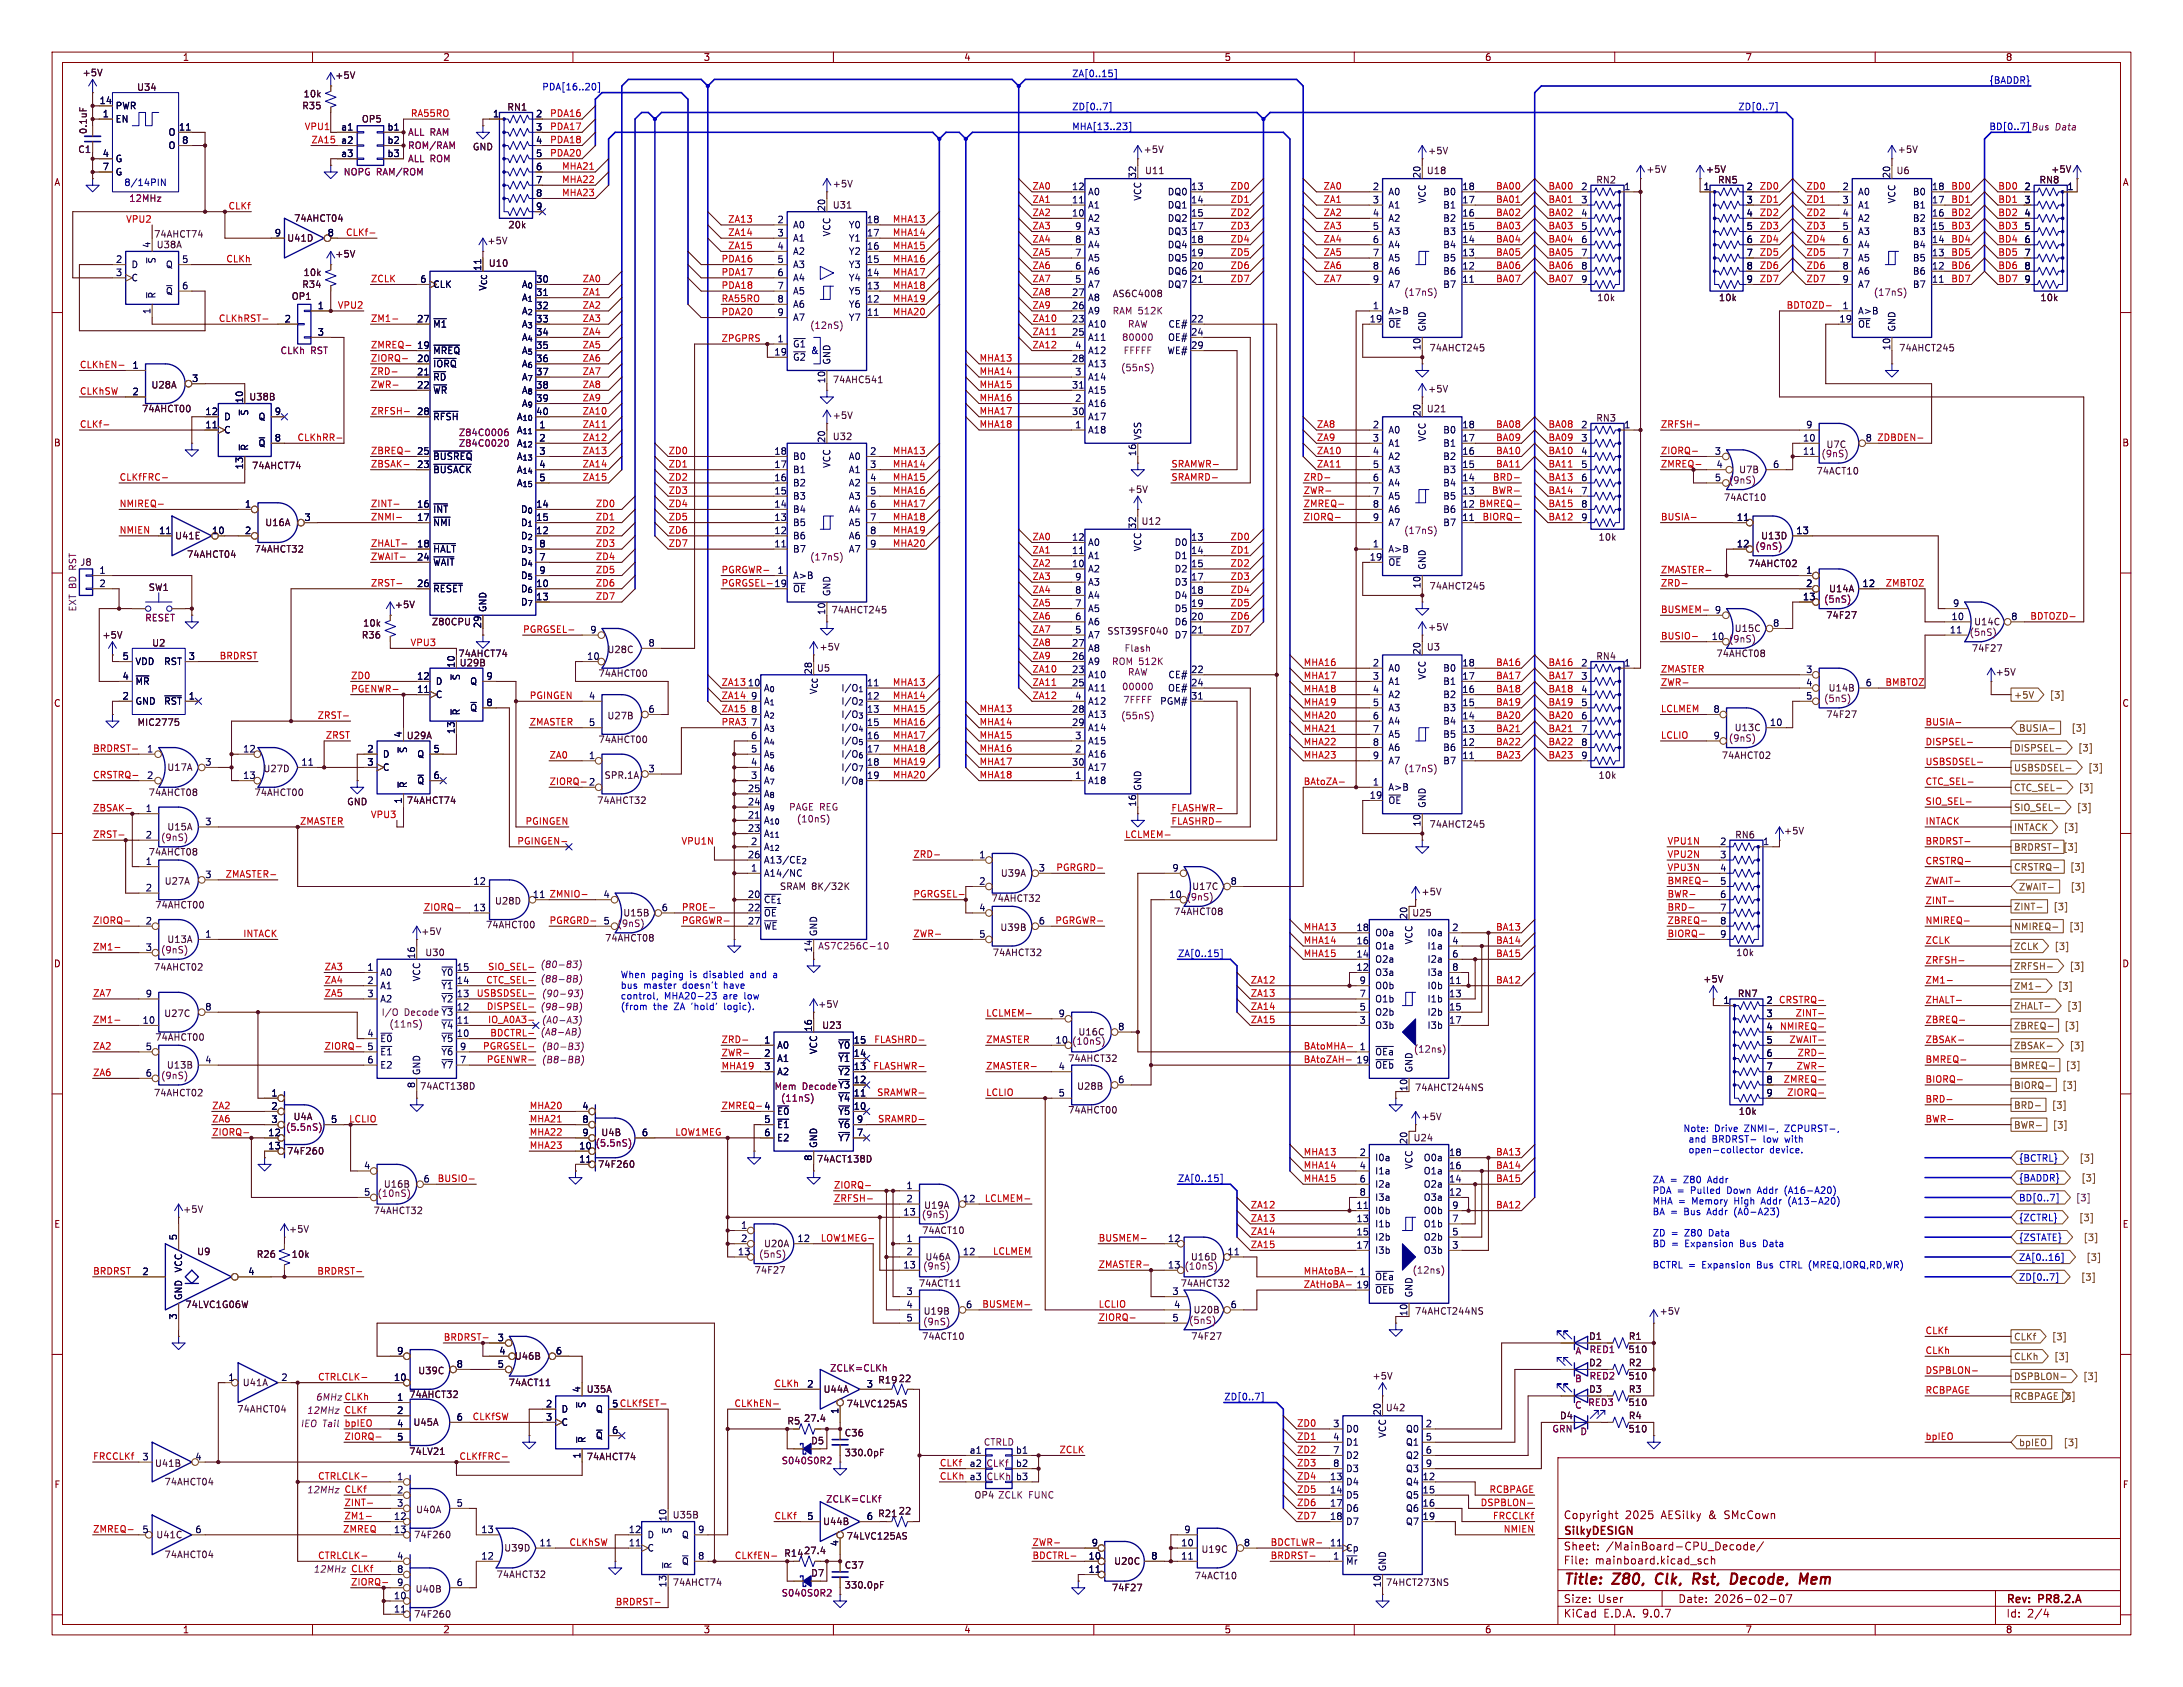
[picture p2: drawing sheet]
<svg xmlns="http://www.w3.org/2000/svg" width="419mm" height="324mm" viewBox="0 0 419 324" stroke-linecap="round" stroke-linejoin="round" font-family="sans-serif">
<defs><g id="words">
<g font-size="2.8" fill="#840000">
<text x="300.1" y="304.8">Title:</text>
<text x="309.8" y="304.8">Z80,</text>
<text x="318.7" y="304.8">Clk,</text>
<text x="326.7" y="304.8">Rst,</text>
<text x="334.7" y="304.8">Decode,</text>
<text x="348.8" y="304.8">Mem</text>
</g>
<g font-size="2.1" fill="#840000">
<text x="300.1" y="291.8">Copyright</text>
<text x="312" y="291.8">2025</text>
<text x="319" y="291.8">AESilky</text>
<text x="328.2" y="291.8">&amp;</text>
<text x="331.4" y="291.8">SMcCown</text>
<text x="300.1" y="297.8">Sheet:</text>
<text x="300.1" y="295.1">SilkyDESIGN</text>
<text x="308.3" y="297.8">/MainBoard-CPU_Decode/</text>
<text x="300.1" y="300.5">File:</text>
<text x="306.2" y="300.5">mainboard.kicad_sch</text>
<text x="300.1" y="310.7">KiCad</text>
<text x="300.1" y="307.9">Size:</text>
<text x="306.8" y="307.9">User</text>
<text x="307.8" y="310.7">E.D.A.</text>
<text x="315.4" y="310.7">9.0.7</text>
<text x="322.1" y="307.9">Date:</text>
<text x="329.1" y="307.9">2026-02-07</text>
<text x="385.1" y="308.2">Rev:</text>
<text x="385.1" y="310.7">Id:</text>
<text x="389.2" y="310.7">2/4</text>
<text x="391.5" y="308.2">PR8.2.A</text>
</g>
<g font-size="1.8" fill="#840000">
<text x="35" y="11.9">1</text>
<text x="85" y="11.9">2</text>
<text x="135" y="11.9">3</text>
<text x="185" y="11.9">4</text>
<text x="235" y="11.9">5</text>
<text x="285" y="11.9">6</text>
<text x="335" y="11.9">7</text>
<text x="385" y="11.9">8</text>
<text x="10.3" y="35.9">A</text>
<text x="407.4" y="35.9">A</text>
<text x="10.3" y="85.9">B</text>
<text x="407.4" y="85.9">B</text>
<text x="10.3" y="135.9">C</text>
<text x="407.4" y="135.9">C</text>
<text x="10.3" y="185.9">D</text>
<text x="407.4" y="185.9">D</text>
<text x="10.3" y="235.9">E</text>
<text x="407.4" y="235.9">E</text>
<text x="10.3" y="285.9">F</text>
<text x="407.4" y="285.9">F</text>
<text x="35" y="313.7">1</text>
<text x="85" y="313.7">2</text>
<text x="135" y="313.7">3</text>
<text x="185" y="313.7">4</text>
<text x="235" y="313.7">5</text>
<text x="285" y="313.7">6</text>
<text x="335" y="313.7">7</text>
<text x="385" y="313.7">8</text>
</g>
<g font-size="1.8" fill="#480048">
<text x="15.7" y="14.8">+5V</text>
<text x="26.2" y="17.6">U34</text>
<text x="64.3" y="15.3">+5V</text>
<text x="57.9" y="21.2">R35</text>
<text x="58.2" y="18.9">10k</text>
<text x="69.4" y="23.7">OP5</text>
<text x="97.3" y="21.4">RN1</text>
<text x="14.9" y="29.6">C1</text>
<text x="16.9" y="25.8" transform="rotate(-90 16.9 25.8)">0.1uF</text>
<text x="90.7" y="29.1">GND</text>
<text x="219.5" y="29.6">+5V</text>
<text x="274.1" y="29.8">+5V</text>
<text x="364.2" y="29.6">+5V</text>
<text x="219.7" y="33.6">U11</text>
<text x="273.8" y="33.6">U18</text>
<text x="306.3" y="35.4">RN2</text>
<text x="316" y="33.4">+5V</text>
<text x="327.4" y="33.4">+5V</text>
<text x="329.7" y="35.4">RN5</text>
<text x="364" y="33.6">U6</text>
<text x="391.4" y="35.4">RN8</text>
<text x="393.7" y="33.4">+5V</text>
<text x="159.8" y="36.2">+5V</text>
<text x="159.8" y="40.2">U31</text>
<text x="29.5" y="45.8">74AHCT74</text>
<text x="30" y="47.9">U38A</text>
<text x="55" y="46.6">U41D</text>
<text x="56.4" y="42.8">74AHCT04</text>
<text x="93.5" y="47.1">+5V</text>
<text x="97.5" y="44">20k</text>
<text x="30.1" y="50.7" transform="rotate(-90 30.1 50.7)">~{S}</text>
<text x="58.2" y="53.2">10k</text>
<text x="64.3" y="49.6">+5V</text>
<text x="93.7" y="51.4">U10</text>
<text x="55.9" y="57.8">OP1</text>
<text x="57.9" y="55.5">R34</text>
<text x="213.5" y="57.3">AS6C4008</text>
<text x="306.5" y="58">10k</text>
<text x="329.9" y="58">10k</text>
<text x="391.6" y="58">10k</text>
<text x="274.3" y="67.7">74AHCT245</text>
<text x="364.5" y="67.7">74AHCT245</text>
<text x="29" y="74.8">U28A</text>
<text x="47.8" y="77.1">U38B</text>
<text x="159.8" y="73.8">74AHC541</text>
<text x="274.1" y="75.5">+5V</text>
<text x="27.2" y="79.3">74AHCT00</text>
<text x="159.8" y="80.6">+5V</text>
<text x="273.8" y="79.3">U21</text>
<text x="306.3" y="81.1">RN3</text>
<text x="159.8" y="84.7">U32</text>
<text x="48.3" y="90.3">74AHCT74</text>
<text x="216.4" y="94.8">+5V</text>
<text x="348.6" y="91.3">74ACT10</text>
<text x="50.8" y="101.2">U16A</text>
<text x="219" y="100.9">U12</text>
<text x="330.8" y="96.4">74ACT10</text>
<text x="33.5" y="103.7">U41E</text>
<text x="35.8" y="107.3">74AHCT04</text>
<text x="48.7" y="106.3">74AHCT32</text>
<text x="306.8" y="104">10k</text>
<text x="15.3" y="108.8">J8</text>
<text x="28.4" y="113.6">SW1</text>
<text x="274.3" y="113.4">74AHCT245</text>
<text x="335.5" y="109.1">74AHCT02</text>
<text x="75.7" y="116.9">+5V</text>
<text x="159.5" y="118">74AHCT245</text>
<text x="350.5" y="119">74F27</text>
<text x="19.6" y="122.8">+5V</text>
<text x="29.1" y="124.3">U2</text>
<text x="69.4" y="122.8">R36</text>
<text x="69.6" y="120.5">10k</text>
<text x="82.8" y="120.2">Z80CPU</text>
<text x="116.5" y="125.6">U28C</text>
<text x="157.2" y="125.1">+5V</text>
<text x="212.5" y="122">SST39SF040</text>
<text x="273.8" y="125.1">U3</text>
<text x="274.1" y="121.3">+5V</text>
<text x="378.4" y="125.3">74F27</text>
<text x="87.9" y="126.3">74AHCT74</text>
<text x="88.1" y="128.1">U29B</text>
<text x="114.8" y="130.1">74AHCT00</text>
<text x="156.7" y="129.1">U5</text>
<text x="306.3" y="126.8">RN4</text>
<text x="329.4" y="126.3">74AHCT08</text>
<text x="383" y="129.9">+5V</text>
<text x="26.3" y="139.5">MIC2775</text>
<text x="78" y="142.1">U29A</text>
<text x="114.8" y="142.8">74AHCT00</text>
<text x="116.5" y="138.3">U27B</text>
<text x="350.5" y="138">74F27</text>
<text x="32" y="148.2">U17A</text>
<text x="50.5" y="148.4">U27D</text>
<text x="116" y="149.7">SPR.1A</text>
<text x="306.8" y="149.7">10k</text>
<text x="330.4" y="145.9">74AHCT02</text>
<text x="28.4" y="153">74AHCT08</text>
<text x="48.7" y="153">74AHCT00</text>
<text x="66.5" y="154.8">GND</text>
<text x="78" y="154.5">74AHCT74</text>
<text x="114.5" y="154.5">74AHCT32</text>
<text x="274.3" y="159.1">74AHCT245</text>
<text x="333" y="161.1">RN6</text>
<text x="342.4" y="160.4">+5V</text>
<text x="28.4" y="164.4">74AHCT08</text>
<text x="31.5" y="170">U27A</text>
<text x="94.9" y="173.8">U28D</text>
<text x="149.6" y="171">SRAM 8K/32K</text>
<text x="190.2" y="173.3">74AHCT32</text>
<text x="192" y="168.5">U39A</text>
<text x="272.8" y="172.1">+5V</text>
<text x="29.7" y="174.6">74AHCT00</text>
<text x="80.8" y="179.7">+5V</text>
<text x="93.2" y="178.4">74AHCT00</text>
<text x="192" y="178.9">U39B</text>
<text x="225.3" y="175.9">74AHCT08</text>
<text x="271" y="176.1">U25</text>
<text x="81.5" y="183.7">U30</text>
<text x="116.1" y="180.9">74AHCT08</text>
<text x="190.5" y="183.7">74AHCT32</text>
<text x="333.2" y="183.7">10k</text>
<text x="29.4" y="186.5">74AHCT02</text>
<text x="326.9" y="188.8">+5V</text>
<text x="333.5" y="191.6">RN7</text>
<text x="31.4" y="195.4">U27C</text>
<text x="157" y="193.6">+5V</text>
<text x="157.7" y="197.7">U23</text>
<text x="29.7" y="200">74AHCT00</text>
<text x="80.5" y="209.4">74ACT138D</text>
<text x="205" y="204.1">74AHCT32</text>
<text x="206.7" y="209.4">U28B</text>
<text x="271.5" y="209.7">74AHCT244NS</text>
<text x="29.4" y="210.7">74AHCT02</text>
<text x="205" y="214">74AHCT00</text>
<text x="272.8" y="215.2">+5V</text>
<text x="333.7" y="214.2">10k</text>
<text x="55" y="221.8">74F260</text>
<text x="271.3" y="219.3">U24</text>
<text x="114.7" y="224.4">74F260</text>
<text x="156.7" y="223.4">74ACT138D</text>
<text x="35" y="233">+5V</text>
<text x="71.6" y="233.3">74AHCT32</text>
<text x="55.4" y="236.8">+5V</text>
<text x="176.9" y="237.1">74ACT10</text>
<text x="37.7" y="241.1">U9</text>
<text x="49.2" y="241.7">R26</text>
<text x="55.9" y="241.7">10k</text>
<text x="144.8" y="244.7">74F27</text>
<text x="35.5" y="251.3">74LVC1G06W</text>
<text x="176.3" y="247.2">74ACT11</text>
<text x="226.5" y="247.2">74AHCT32</text>
<text x="176.9" y="257.4">74ACT10</text>
<text x="228.6" y="257.4">74F27</text>
<text x="271.5" y="252.6">74AHCT244NS</text>
<text x="318.5" y="252.6">+5V</text>
<text x="98.7" y="261.2">U46B</text>
<text x="312.5" y="259.9">510</text>
<text x="46.5" y="266.3">U41A</text>
<text x="78.5" y="268.6">74AHCT32</text>
<text x="80.2" y="264">U39C</text>
<text x="97.5" y="266.3">74ACT11</text>
<text x="112.5" y="267.6">U35A</text>
<text x="158" y="267.6">U44A</text>
<text x="168.5" y="265.8">R19</text>
<text x="172.4" y="265.5">22</text>
<text x="263.4" y="265">+5V</text>
<text x="312.5" y="265">510</text>
<text x="45.4" y="271.4">74AHCT04</text>
<text x="79.3" y="273.9">U45A</text>
<text x="151.1" y="273.7">R5</text>
<text x="154.2" y="273.2">27.4</text>
<text x="162.1" y="275.9">C36</text>
<text x="162.4" y="270.4">74LVC125AS</text>
<text x="265.9" y="271.1">U42</text>
<text x="299.4" y="272.6">D4</text>
<text x="312.5" y="275.2">510</text>
<text x="312.5" y="270.1">510</text>
<text x="29.6" y="281.8">U41B</text>
<text x="78.5" y="279.5">74LV21</text>
<text x="112.5" y="280.5">74AHCT74</text>
<text x="155.6" y="277.5">D5</text>
<text x="162.1" y="279.8">330.0pF</text>
<text x="31.5" y="285.3">74AHCT04</text>
<text x="79.8" y="290.7">U40A</text>
<text x="129" y="291.7">U35B</text>
<text x="157.9" y="293">U44B</text>
<text x="172.4" y="290.9">22</text>
<text x="29.9" y="295.5">U41C</text>
<text x="31.5" y="299.3">74AHCT04</text>
<text x="79.4" y="295.5">74F260</text>
<text x="96.7" y="298">U39D</text>
<text x="129.1" y="294.5" transform="rotate(-90 129.1 294.5)">~{S}</text>
<text x="150.5" y="299.1">R14</text>
<text x="154.2" y="298.6">27.4</text>
<text x="162.4" y="295.8">74LVC125AS</text>
<text x="230.6" y="298.3">U19C</text>
<text x="79.7" y="305.9">U40B</text>
<text x="95.2" y="303.1">74AHCT32</text>
<text x="129" y="304.6">74AHCT74</text>
<text x="155.6" y="302.9">D7</text>
<text x="162.1" y="301.3">C37</text>
<text x="162.1" y="305.2">330.0pF</text>
<text x="213.3" y="305.7">74F27</text>
<text x="213.8" y="300.6">U20C</text>
<text x="229.2" y="303.4">74ACT10</text>
<text x="265.9" y="304.6">74HCT273NS</text>
<text x="79.4" y="310.7">74F260</text>
</g>
<g font-size="1.8" fill="#0000c2">
<text x="104" y="17.4">PDA[16..20]</text>
<text x="205.7" y="14.9">ZA[0..15]</text>
<text x="381.8" y="16.2">{BADDR}</text>
<text x="205.7" y="21.2">ZD[0..7]</text>
<text x="333.6" y="21.2">ZD[0..7]</text>
<text x="205.7" y="25.1">MHA[13..23]</text>
<text x="381.8" y="25.1">BD[0..7]</text>
<text x="226.1" y="183.8">ZA[0..15]</text>
<text x="119.1" y="188.1">When</text>
<text x="119.1" y="190.1">bus</text>
<text x="123.6" y="190.1">master</text>
<text x="125.1" y="188.1">paging</text>
<text x="131.2" y="190.1">doesn't</text>
<text x="132.6" y="188.1">is</text>
<text x="135.4" y="188.1">disabled</text>
<text x="139.3" y="190.1">have</text>
<text x="144.5" y="188.1">and</text>
<text x="149.2" y="188.1">a</text>
<text x="119.1" y="192.2">control,</text>
<text x="119.1" y="194.2">(from</text>
<text x="125.4" y="194.2">the</text>
<text x="127.6" y="192.2">MHA20-23</text>
<text x="129.6" y="194.2">ZA 'hold'</text>
<text x="139" y="192.2">are</text>
<text x="139.5" y="194.2">logic).</text>
<text x="143.2" y="192.2">low</text>
<text x="323.1" y="217.5">Note:</text>
<text x="324.3" y="219.6">and</text>
<text x="324.3" y="221.6">open-collector</text>
<text x="328.9" y="219.6">BRDRST-</text>
<text x="329.2" y="217.5">Drive</text>
<text x="335" y="217.5">ZNMI-,</text>
<text x="338.9" y="219.6">low</text>
<text x="339.9" y="221.6">device.</text>
<text x="343" y="217.5">ZCPURST-,</text>
<text x="343.2" y="219.6">with</text>
<text x="226.1" y="227">ZA[0..15]</text>
<text x="317.2" y="227.5">ZA =</text>
<text x="323.4" y="227.5">Z80</text>
<text x="328.2" y="227.5">Addr</text>
<text x="387.5" y="223.2">{BCTRL}</text>
<text x="387.5" y="227">{BADDR}</text>
<text x="317.2" y="229.5">PDA =</text>
<text x="317.2" y="231.6">MHA =</text>
<text x="317.2" y="233.6">BA =</text>
<text x="323.5" y="233.6">Bus</text>
<text x="324.7" y="229.5">Pulled</text>
<text x="325" y="231.6">Memory</text>
<text x="328.1" y="233.6">Addr</text>
<text x="331.9" y="229.5">Down</text>
<text x="333.3" y="231.6">High</text>
<text x="333.4" y="233.6">(A0-A23)</text>
<text x="338" y="229.5">Addr</text>
<text x="338.7" y="231.6">Addr</text>
<text x="343.3" y="229.5">(A16-A20)</text>
<text x="344" y="231.6">(A13-A20)</text>
<text x="387.5" y="230.8">BD[0..7]</text>
<text x="317.2" y="237.7">ZD</text>
<text x="317.2" y="239.7">BD</text>
<text x="320.8" y="237.7">=</text>
<text x="320.9" y="239.7">=</text>
<text x="323.6" y="237.7">Z80</text>
<text x="323.6" y="239.7">Expansion</text>
<text x="328.4" y="237.7">Data</text>
<text x="334.4" y="239.7">Bus</text>
<text x="339" y="239.7">Data</text>
<text x="387.5" y="238.4">{ZSTATE}</text>
<text x="387.5" y="234.6">{ZCTRL}</text>
<text x="317.2" y="243.8">BCTRL =</text>
<text x="326.9" y="243.8">Expansion</text>
<text x="337.6" y="243.8">Bus</text>
<text x="342.2" y="243.8">CTRL (MREQ,IORQ,RD,WR)</text>
<text x="387.5" y="242.3">ZA[0..16]</text>
<text x="387.5" y="246.1">ZD[0..7]</text>
<text x="234.9" y="268.9">ZD[0..7]</text>
</g>
<g font-size="1.8" fill="#000048">
<text x="19" y="20.1">14</text>
<text x="19.6" y="22.6">1</text>
<text x="22.1" y="21.2">PWR</text>
<text x="22.1" y="23.7">EN</text>
<text x="94.5" y="22.6">1</text>
<text x="102.8" y="22.6">2</text>
<text x="32.2" y="26.3">O</text>
<text x="32.2" y="28.8">O</text>
<text x="34.2" y="25.1">11</text>
<text x="34.9" y="27.7">8</text>
<text x="65.4" y="25.1">a1</text>
<text x="65.4" y="27.7">a2</text>
<text x="74.3" y="25.1">b1</text>
<text x="74.3" y="27.7">b2</text>
<text x="102.8" y="25.1">3</text>
<text x="102.8" y="27.7">4</text>
<text x="19.6" y="30.2">4</text>
<text x="19.6" y="32.8">7</text>
<text x="22.1" y="31.3">G</text>
<text x="22.1" y="33.9">G</text>
<text x="65.4" y="30.2">a3</text>
<text x="74.3" y="30.2">b3</text>
<text x="102.8" y="30.2">5</text>
<text x="102.8" y="32.8">6</text>
<text x="102.8" y="35.3">7</text>
<text x="218.2" y="34.3" transform="rotate(-90 218.2 34.3)">32</text>
<text x="272.8" y="34.3" transform="rotate(-90 272.8 34.3)">20</text>
<text x="363" y="34.3" transform="rotate(-90 363 34.3)">20</text>
<text x="102.8" y="37.8">8</text>
<text x="102.8" y="40.4">9</text>
<text x="158.5" y="40.7" transform="rotate(-90 158.5 40.7)">20</text>
<text x="205.7" y="36.6">12</text>
<text x="205.7" y="39.1">11</text>
<text x="205.7" y="41.7">10</text>
<text x="208.8" y="37.7">A0</text>
<text x="208.8" y="40.2">A1</text>
<text x="219.3" y="38.6" transform="rotate(-90 219.3 38.6)">VCC</text>
<text x="224.1" y="37.7">DQ0</text>
<text x="224.1" y="40.2">DQ1</text>
<text x="228.6" y="36.6">13</text>
<text x="228.6" y="39.1">14</text>
<text x="228.6" y="41.7">15</text>
<text x="263.5" y="36.6">2</text>
<text x="263.5" y="39.1">3</text>
<text x="263.5" y="41.7">4</text>
<text x="266.4" y="37.7">A0</text>
<text x="266.4" y="40.2">A1</text>
<text x="273.9" y="39.1" transform="rotate(-90 273.9 39.1)">VCC</text>
<text x="277" y="37.7">B0</text>
<text x="277" y="40.2">B1</text>
<text x="280.6" y="36.6">18</text>
<text x="280.6" y="39.1">17</text>
<text x="280.6" y="41.7">16</text>
<text x="303.5" y="36.6">2</text>
<text x="303.5" y="39.1">3</text>
<text x="303.5" y="41.7">4</text>
<text x="311.7" y="36.6">1</text>
<text x="327" y="36.6">1</text>
<text x="335.2" y="36.6">2</text>
<text x="335.2" y="39.1">3</text>
<text x="335.2" y="41.7">4</text>
<text x="353.6" y="36.6">2</text>
<text x="353.6" y="39.1">3</text>
<text x="353.6" y="41.7">4</text>
<text x="356.6" y="37.7">A0</text>
<text x="356.6" y="40.2">A1</text>
<text x="364.1" y="39.1" transform="rotate(-90 364.1 39.1)">VCC</text>
<text x="367.1" y="37.7">B0</text>
<text x="367.1" y="40.2">B1</text>
<text x="370.8" y="36.6">18</text>
<text x="370.8" y="39.1">17</text>
<text x="370.8" y="41.7">16</text>
<text x="388.5" y="36.6">2</text>
<text x="388.5" y="39.1">3</text>
<text x="388.5" y="41.7">4</text>
<text x="396.8" y="36.6">1</text>
<text x="29" y="47.7" transform="rotate(-90 29 47.7)">4</text>
<text x="52.6" y="45.5">9</text>
<text x="62.8" y="45.5">8</text>
<text x="149.2" y="42.9">2</text>
<text x="149.2" y="45.5">3</text>
<text x="152.1" y="44">A0</text>
<text x="152.1" y="46.6">A1</text>
<text x="159.6" y="45.5" transform="rotate(-90 159.6 45.5)">VCC</text>
<text x="162.9" y="44">Y0</text>
<text x="162.9" y="46.6">Y1</text>
<text x="166.3" y="42.9">18</text>
<text x="166.3" y="45.5">17</text>
<text x="206.3" y="44.2">9</text>
<text x="206.3" y="46.7">8</text>
<text x="208.8" y="42.8">A2</text>
<text x="208.8" y="45.3">A3</text>
<text x="208.8" y="47.9">A4</text>
<text x="224.1" y="42.8">DQ2</text>
<text x="224.1" y="45.3">DQ3</text>
<text x="224.1" y="47.9">DQ4</text>
<text x="228.6" y="44.2">17</text>
<text x="228.6" y="46.7">18</text>
<text x="263.5" y="44.2">5</text>
<text x="263.5" y="46.7">6</text>
<text x="266.4" y="42.8">A2</text>
<text x="266.4" y="45.3">A3</text>
<text x="266.4" y="47.9">A4</text>
<text x="277" y="42.8">B2</text>
<text x="277" y="45.3">B3</text>
<text x="277" y="47.9">B4</text>
<text x="280.6" y="44.2">15</text>
<text x="280.6" y="46.7">14</text>
<text x="303.5" y="44.2">5</text>
<text x="303.5" y="46.7">6</text>
<text x="335.2" y="44.2">5</text>
<text x="335.2" y="46.7">6</text>
<text x="353.6" y="44.2">5</text>
<text x="353.6" y="46.7">6</text>
<text x="356.6" y="42.8">A2</text>
<text x="356.6" y="45.3">A3</text>
<text x="356.6" y="47.9">A4</text>
<text x="367.1" y="42.8">B2</text>
<text x="367.1" y="45.3">B3</text>
<text x="367.1" y="47.9">B4</text>
<text x="370.8" y="44.2">15</text>
<text x="370.8" y="46.7">14</text>
<text x="388.5" y="44.2">5</text>
<text x="388.5" y="46.7">6</text>
<text x="22.2" y="50.5">2</text>
<text x="22.2" y="53.1">3</text>
<text x="25.1" y="51.7">D</text>
<text x="31.7" y="51.7">Q</text>
<text x="34.9" y="50.5">5</text>
<text x="92.5" y="52.1" transform="rotate(-90 92.5 52.1)">11</text>
<text x="149.2" y="48">4</text>
<text x="149.2" y="50.5">5</text>
<text x="149.2" y="53.1">6</text>
<text x="152.1" y="49.1">A2</text>
<text x="152.1" y="51.7">A3</text>
<text x="162.9" y="49.1">Y2</text>
<text x="162.9" y="51.7">Y3</text>
<text x="166.3" y="48">16</text>
<text x="166.3" y="50.5">15</text>
<text x="166.3" y="53.1">14</text>
<text x="206.3" y="49.3">7</text>
<text x="206.3" y="51.8">6</text>
<text x="208.8" y="50.4">A5</text>
<text x="208.8" y="52.9">A6</text>
<text x="224.1" y="50.4">DQ5</text>
<text x="224.1" y="52.9">DQ6</text>
<text x="228.6" y="49.3">19</text>
<text x="228.6" y="51.8">20</text>
<text x="263.5" y="49.3">7</text>
<text x="263.5" y="51.8">8</text>
<text x="266.4" y="50.4">A5</text>
<text x="266.4" y="52.9">A6</text>
<text x="277" y="50.4">B5</text>
<text x="277" y="52.9">B6</text>
<text x="280.6" y="49.3">13</text>
<text x="280.6" y="51.8">12</text>
<text x="303.5" y="49.3">7</text>
<text x="303.5" y="51.8">8</text>
<text x="335.2" y="49.3">7</text>
<text x="335.2" y="51.8">8</text>
<text x="353.6" y="49.3">7</text>
<text x="353.6" y="51.8">8</text>
<text x="356.6" y="50.4">A5</text>
<text x="356.6" y="52.9">A6</text>
<text x="367.1" y="50.4">B5</text>
<text x="367.1" y="52.9">B6</text>
<text x="370.8" y="49.3">13</text>
<text x="370.8" y="51.8">12</text>
<text x="388.5" y="49.3">7</text>
<text x="388.5" y="51.8">8</text>
<text x="25.1" y="54.2">C</text>
<text x="30.1" y="57.4" transform="rotate(-90 30.1 57.4)">~{R}</text>
<text x="31.7" y="56.7">~{Q}</text>
<text x="34.9" y="55.6">6</text>
<text x="60.9" y="59.4">1</text>
<text x="80.6" y="54.4">6</text>
<text x="83.1" y="55.5">CLK</text>
<text x="93.6" y="56" transform="rotate(-90 93.6 56)">V_{CC}</text>
<text x="100.1" y="55.5">A_{0}</text>
<text x="100.1" y="58">A_{1}</text>
<text x="102.8" y="54.4">30</text>
<text x="102.8" y="56.9">31</text>
<text x="102.8" y="59.4">32</text>
<text x="149.2" y="55.6">7</text>
<text x="149.2" y="58.2">8</text>
<text x="152.1" y="54.2">A4</text>
<text x="152.1" y="56.7">A5</text>
<text x="152.1" y="59.3">A6</text>
<text x="162.9" y="54.2">Y4</text>
<text x="162.9" y="56.7">Y5</text>
<text x="162.9" y="59.3">Y6</text>
<text x="166.3" y="55.6">13</text>
<text x="166.3" y="58.2">12</text>
<text x="205.7" y="56.9">27</text>
<text x="205.7" y="59.4">26</text>
<text x="206.3" y="54.4">5</text>
<text x="208.8" y="55.5">A7</text>
<text x="208.8" y="58">A8</text>
<text x="224.1" y="55.5">DQ7</text>
<text x="228.6" y="54.4">21</text>
<text x="263.5" y="54.4">9</text>
<text x="263.5" y="59.4">1</text>
<text x="266.4" y="55.5">A7</text>
<text x="277" y="55.5">B7</text>
<text x="280.6" y="54.4">11</text>
<text x="303.5" y="54.4">9</text>
<text x="335.2" y="54.4">9</text>
<text x="353.6" y="54.4">9</text>
<text x="353.6" y="59.4">1</text>
<text x="356.6" y="55.5">A7</text>
<text x="367.1" y="55.5">B7</text>
<text x="370.8" y="54.4">11</text>
<text x="388.5" y="54.4">9</text>
<text x="29" y="60.4" transform="rotate(-90 29 60.4)">1</text>
<text x="54.5" y="62">2</text>
<text x="60.9" y="64.5">3</text>
<text x="80" y="62">27</text>
<text x="83.1" y="63.1">~{M1}</text>
<text x="100.1" y="60.6">A_{2}</text>
<text x="100.1" y="63.1">A_{3}</text>
<text x="100.1" y="65.6">A_{4}</text>
<text x="102.8" y="62">33</text>
<text x="102.8" y="64.5">34</text>
<text x="149.2" y="60.7">9</text>
<text x="149.2" y="65.8">1</text>
<text x="152.1" y="61.8">A7</text>
<text x="162.9" y="61.8">Y7</text>
<text x="166.3" y="60.7">11</text>
<text x="205.7" y="62">23</text>
<text x="205.7" y="64.5">25</text>
<text x="208.8" y="60.6">A9</text>
<text x="208.8" y="63.1">A10</text>
<text x="208.8" y="65.6">A11</text>
<text x="224.1" y="65.6">OE#</text>
<text x="224.2" y="63.1">CE#</text>
<text x="228.6" y="62">22</text>
<text x="228.6" y="64.5">24</text>
<text x="262.8" y="62">19</text>
<text x="266.4" y="60.6">A&gt;B</text>
<text x="266.4" y="63.1">~{OE}</text>
<text x="273.9" y="63.8" transform="rotate(-90 273.9 63.8)">GND</text>
<text x="353" y="62">19</text>
<text x="356.6" y="60.6">A&gt;B</text>
<text x="356.6" y="63.1">~{OE}</text>
<text x="364.1" y="63.8" transform="rotate(-90 364.1 63.8)">GND</text>
<text x="25.3" y="70.9">1</text>
<text x="80" y="67.1">19</text>
<text x="80" y="69.6">20</text>
<text x="83.1" y="68.2">~{MREQ}</text>
<text x="83.1" y="70.7">~{IORQ}</text>
<text x="100.1" y="68.2">A_{5}</text>
<text x="100.1" y="70.7">A_{6}</text>
<text x="102.8" y="67.1">35</text>
<text x="102.8" y="69.6">36</text>
<text x="148.5" y="68.3">19</text>
<text x="152.1" y="66.9">~{G1}</text>
<text x="152.1" y="69.4">~{G2}</text>
<text x="159.6" y="70.1" transform="rotate(-90 159.6 70.1)">GND</text>
<text x="205.7" y="69.6">28</text>
<text x="206.3" y="67.1">4</text>
<text x="208.8" y="68.2">A12</text>
<text x="208.8" y="70.7">A13</text>
<text x="224" y="68.2">WE#</text>
<text x="228.6" y="67.1">29</text>
<text x="272.8" y="67.4" transform="rotate(-90 272.8 67.4)">10</text>
<text x="363" y="67.4" transform="rotate(-90 363 67.4)">10</text>
<text x="25.3" y="75.9">2</text>
<text x="36.8" y="73.4">3</text>
<text x="46.7" y="77.5" transform="rotate(-90 46.7 77.5)">10</text>
<text x="80" y="72.1">21</text>
<text x="80" y="74.7">22</text>
<text x="83.1" y="73.3">~{RD}</text>
<text x="83.1" y="75.8">~{WR}</text>
<text x="100.1" y="73.3">A_{7}</text>
<text x="100.1" y="75.8">A_{8}</text>
<text x="102.8" y="72.1">37</text>
<text x="102.8" y="74.7">38</text>
<text x="102.8" y="77.2">39</text>
<text x="158.5" y="73.7" transform="rotate(-90 158.5 73.7)">10</text>
<text x="205.7" y="74.7">31</text>
<text x="206.3" y="72.1">3</text>
<text x="206.3" y="77.2">2</text>
<text x="208.8" y="73.3">A14</text>
<text x="208.8" y="75.8">A15</text>
<text x="39.3" y="79.8">12</text>
<text x="39.3" y="82.3">11</text>
<text x="42.9" y="80.9">D</text>
<text x="42.9" y="83.4">C</text>
<text x="47.9" y="79.9" transform="rotate(-90 47.9 79.9)">~{S}</text>
<text x="49.5" y="80.9">Q</text>
<text x="52.6" y="79.8">9</text>
<text x="80" y="79.8">28</text>
<text x="83.1" y="80.9">~{RFSH}</text>
<text x="99.1" y="80.9">A_{10}</text>
<text x="99.1" y="83.4">A_{11}</text>
<text x="100.1" y="78.3">A_{9}</text>
<text x="102.8" y="79.8">40</text>
<text x="103.4" y="82.3">1</text>
<text x="205.7" y="79.8">30</text>
<text x="206.3" y="82.3">1</text>
<text x="208.8" y="78.3">A16</text>
<text x="208.8" y="80.9">A17</text>
<text x="208.8" y="83.4">A18</text>
<text x="263.5" y="82.3">2</text>
<text x="266.4" y="83.4">A0</text>
<text x="272.8" y="80.1" transform="rotate(-90 272.8 80.1)">20</text>
<text x="277" y="83.4">B0</text>
<text x="280.6" y="82.3">18</text>
<text x="303.5" y="82.3">2</text>
<text x="311.7" y="82.3">1</text>
<text x="346.6" y="82.3">9</text>
<text x="47.9" y="86.6" transform="rotate(-90 47.9 86.6)">~{R}</text>
<text x="49.5" y="86">~{Q}</text>
<text x="52.6" y="84.8">8</text>
<text x="80" y="87.4">25</text>
<text x="80" y="89.9">23</text>
<text x="83.1" y="88.5">~{BUSREQ}</text>
<text x="99.1" y="86">A_{12}</text>
<text x="99.1" y="88.5">A_{13}</text>
<text x="103.4" y="84.8">2</text>
<text x="103.4" y="87.4">3</text>
<text x="103.4" y="89.9">4</text>
<text x="148.5" y="87.4">18</text>
<text x="148.5" y="89.9">17</text>
<text x="152.1" y="88.5">B0</text>
<text x="158.5" y="85.1" transform="rotate(-90 158.5 85.1)">20</text>
<text x="159.6" y="89.9" transform="rotate(-90 159.6 89.9)">VCC</text>
<text x="162.9" y="88.5">A0</text>
<text x="166.9" y="87.4">2</text>
<text x="166.9" y="89.9">3</text>
<text x="218.2" y="87.7" transform="rotate(-90 218.2 87.7)">16</text>
<text x="219.3" y="84.6" transform="rotate(-90 219.3 84.6)">VSS</text>
<text x="263.5" y="84.8">3</text>
<text x="263.5" y="87.4">4</text>
<text x="263.5" y="89.9">5</text>
<text x="266.4" y="86">A1</text>
<text x="266.4" y="88.5">A2</text>
<text x="273.9" y="84.9" transform="rotate(-90 273.9 84.9)">VCC</text>
<text x="277" y="86">B1</text>
<text x="277" y="88.5">B2</text>
<text x="280.6" y="84.8">17</text>
<text x="280.6" y="87.4">16</text>
<text x="280.6" y="89.9">15</text>
<text x="303.5" y="84.8">3</text>
<text x="303.5" y="87.4">4</text>
<text x="303.5" y="89.9">5</text>
<text x="329.1" y="87.4">3</text>
<text x="329.4" y="89.9">4</text>
<text x="340.3" y="89.9">6</text>
<text x="346" y="84.8">10</text>
<text x="346" y="87.4">11</text>
<text x="358.1" y="84.8">8</text>
<text x="46.7" y="90.2" transform="rotate(-90 46.7 90.2)">13</text>
<text x="83.1" y="91">~{BUSACK}</text>
<text x="99.1" y="91">A_{14}</text>
<text x="99.1" y="93.6">A_{15}</text>
<text x="103.4" y="92.5">5</text>
<text x="148.5" y="92.5">16</text>
<text x="148.5" y="95">15</text>
<text x="152.1" y="91">B1</text>
<text x="152.1" y="93.6">B2</text>
<text x="162.9" y="91">A1</text>
<text x="162.9" y="93.6">A2</text>
<text x="166.9" y="92.5">4</text>
<text x="166.9" y="95">5</text>
<text x="263.5" y="92.5">6</text>
<text x="263.5" y="95">7</text>
<text x="266.4" y="91">A3</text>
<text x="266.4" y="93.6">A4</text>
<text x="277" y="91">B3</text>
<text x="277" y="93.6">B4</text>
<text x="280.6" y="92.5">14</text>
<text x="280.6" y="95">13</text>
<text x="303.5" y="92.5">6</text>
<text x="303.5" y="95">7</text>
<text x="329.1" y="92.5">5</text>
<text x="46.9" y="97.5">1</text>
<text x="58.3" y="100.1">3</text>
<text x="80" y="97.5">16</text>
<text x="80" y="100.1">17</text>
<text x="83.1" y="98.7">~{INT}</text>
<text x="83.1" y="101.2">~{NMI}</text>
<text x="99.9" y="98.7">D_{0}</text>
<text x="99.9" y="101.2">D_{1}</text>
<text x="102.8" y="97.5">14</text>
<text x="102.8" y="100.1">15</text>
<text x="148.5" y="97.5">14</text>
<text x="148.5" y="100.1">13</text>
<text x="152.1" y="96.1">B3</text>
<text x="152.1" y="98.7">B4</text>
<text x="152.1" y="101.2">B5</text>
<text x="162.9" y="96.1">A3</text>
<text x="162.9" y="98.7">A4</text>
<text x="162.9" y="101.2">A5</text>
<text x="166.9" y="97.5">6</text>
<text x="166.9" y="100.1">7</text>
<text x="218.2" y="101.6" transform="rotate(-90 218.2 101.6)">32</text>
<text x="263.5" y="97.5">8</text>
<text x="263.5" y="100.1">9</text>
<text x="266.4" y="96.1">A5</text>
<text x="266.4" y="98.7">A6</text>
<text x="266.4" y="101.2">A7</text>
<text x="277" y="96.1">B5</text>
<text x="277" y="98.7">B6</text>
<text x="277" y="101.2">B7</text>
<text x="280.6" y="97.5">12</text>
<text x="280.6" y="100.1">11</text>
<text x="303.5" y="97.5">8</text>
<text x="303.5" y="100.1">9</text>
<text x="333.3" y="100.1">11</text>
<text x="30.4" y="102.6">11</text>
<text x="40.6" y="102.6">10</text>
<text x="46.9" y="102.6">2</text>
<text x="80" y="105.2">18</text>
<text x="80" y="107.7">24</text>
<text x="83.1" y="106.3">~{HALT}</text>
<text x="99.9" y="103.7">D_{2}</text>
<text x="99.9" y="106.3">D_{3}</text>
<text x="102.8" y="102.6">12</text>
<text x="103.4" y="105.2">8</text>
<text x="103.4" y="107.7">7</text>
<text x="148.5" y="102.6">12</text>
<text x="148.5" y="105.2">11</text>
<text x="152.1" y="103.7">B6</text>
<text x="152.1" y="106.3">B7</text>
<text x="162.9" y="103.7">A6</text>
<text x="162.9" y="106.3">A7</text>
<text x="166.9" y="102.6">8</text>
<text x="166.9" y="105.2">9</text>
<text x="205.7" y="103.9">12</text>
<text x="205.7" y="106.4">11</text>
<text x="208.8" y="105">A0</text>
<text x="208.8" y="107.5">A1</text>
<text x="219.3" y="105.9" transform="rotate(-90 219.3 105.9)">VCC</text>
<text x="225.4" y="105">D0</text>
<text x="225.4" y="107.5">D1</text>
<text x="228.6" y="103.9">13</text>
<text x="228.6" y="106.4">14</text>
<text x="262.8" y="107.7">19</text>
<text x="263.5" y="105.2">1</text>
<text x="266.4" y="106.3">A&gt;B</text>
<text x="333.3" y="105.2">12</text>
<text x="344.8" y="102.6">13</text>
<text x="19" y="110.2">1</text>
<text x="19" y="112.8">2</text>
<text x="80" y="112.8">26</text>
<text x="83.1" y="108.8">~{WAIT}</text>
<text x="83.1" y="113.9">~{RESET}</text>
<text x="99.9" y="108.8">D_{4}</text>
<text x="99.9" y="111.4">D_{5}</text>
<text x="99.9" y="113.9">D_{6}</text>
<text x="102.8" y="112.8">10</text>
<text x="103.4" y="110.2">9</text>
<text x="149.2" y="110.2">1</text>
<text x="152.1" y="111.4">A&gt;B</text>
<text x="152.1" y="113.9">~{OE}</text>
<text x="205.7" y="109">10</text>
<text x="206.3" y="111.5">9</text>
<text x="208.8" y="110.1">A2</text>
<text x="208.8" y="112.6">A3</text>
<text x="225.4" y="110.1">D2</text>
<text x="225.4" y="112.6">D3</text>
<text x="228.6" y="109">15</text>
<text x="228.6" y="111.5">17</text>
<text x="266.4" y="108.8">~{OE}</text>
<text x="272.8" y="113.1" transform="rotate(-90 272.8 113.1)">10</text>
<text x="273.9" y="109.5" transform="rotate(-90 273.9 109.5)">GND</text>
<text x="346.6" y="110.2">1</text>
<text x="346.6" y="112.8">2</text>
<text x="357.5" y="112.8">12</text>
<text x="93.6" y="117.6" transform="rotate(-90 93.6 117.6)">GND</text>
<text x="99.9" y="116.4">D_{7}</text>
<text x="102.8" y="115.3">13</text>
<text x="158.5" y="118.2" transform="rotate(-90 158.5 118.2)">10</text>
<text x="159.6" y="114.6" transform="rotate(-90 159.6 114.6)">GND</text>
<text x="206.3" y="114">8</text>
<text x="206.3" y="116.6">7</text>
<text x="206.3" y="119.1">6</text>
<text x="208.8" y="115.2">A4</text>
<text x="208.8" y="117.7">A5</text>
<text x="225.4" y="115.2">D4</text>
<text x="225.4" y="117.7">D5</text>
<text x="228.6" y="114">18</text>
<text x="228.6" y="116.6">19</text>
<text x="228.6" y="119.1">20</text>
<text x="329.1" y="117.9">9</text>
<text x="346" y="115.3">13</text>
<text x="374.5" y="119.1">10</text>
<text x="374.8" y="116.6">9</text>
<text x="386" y="119.1">8</text>
<text x="92.5" y="120.7" transform="rotate(-90 92.5 120.7)">29</text>
<text x="113.2" y="121.7">9</text>
<text x="124.4" y="124.2">8</text>
<text x="205.7" y="124.2">27</text>
<text x="206.3" y="121.7">5</text>
<text x="208.8" y="120.2">A6</text>
<text x="208.8" y="122.8">A7</text>
<text x="208.8" y="125.3">A8</text>
<text x="225.4" y="120.2">D6</text>
<text x="225.4" y="122.8">D7</text>
<text x="228.6" y="121.7">21</text>
<text x="272.8" y="125.8" transform="rotate(-90 272.8 125.8)">20</text>
<text x="328.5" y="122.9">10</text>
<text x="340.3" y="120.4">8</text>
<text x="374.2" y="121.7">11</text>
<text x="23.4" y="126.7">5</text>
<text x="23.4" y="130.6">4</text>
<text x="25.9" y="127.9">VDD</text>
<text x="25.9" y="131.7">~{MR}</text>
<text x="31.4" y="127.9">RST</text>
<text x="36.1" y="126.7">3</text>
<text x="80" y="130.6">12</text>
<text x="83.6" y="131.7">D</text>
<text x="87.4" y="128.3" transform="rotate(-90 87.4 128.3)">10</text>
<text x="88.5" y="130.7" transform="rotate(-90 88.5 130.7)">~{S}</text>
<text x="90.2" y="131.7">Q</text>
<text x="93.3" y="130.6">9</text>
<text x="112.6" y="126.7">10</text>
<text x="143.5" y="131.8">10</text>
<text x="156" y="129.6" transform="rotate(-90 156 129.6)">28</text>
<text x="166.3" y="131.8">11</text>
<text x="205.7" y="126.7">26</text>
<text x="205.7" y="129.3">23</text>
<text x="205.7" y="131.8">25</text>
<text x="208.8" y="127.9">A9</text>
<text x="208.8" y="130.4">A10</text>
<text x="224.2" y="130.4">CE#</text>
<text x="228.6" y="129.3">22</text>
<text x="228.6" y="131.8">24</text>
<text x="263.5" y="128">2</text>
<text x="263.5" y="130.6">3</text>
<text x="266.4" y="129.1">A0</text>
<text x="266.4" y="131.7">A1</text>
<text x="273.9" y="130.6" transform="rotate(-90 273.9 130.6)">VCC</text>
<text x="277" y="129.1">B0</text>
<text x="277" y="131.7">B1</text>
<text x="280.6" y="128">18</text>
<text x="280.6" y="130.6">17</text>
<text x="303.5" y="128">2</text>
<text x="303.5" y="130.6">3</text>
<text x="311.7" y="128">1</text>
<text x="346.6" y="129.3">3</text>
<text x="346.6" y="131.8">4</text>
<text x="358.1" y="131.8">6</text>
<text x="23.4" y="134.4">2</text>
<text x="25.9" y="135.5">GND</text>
<text x="31.4" y="135.5">~{RST}</text>
<text x="36.1" y="134.4">1</text>
<text x="80" y="133.1">11</text>
<text x="83.6" y="134.2">C</text>
<text x="88.5" y="137.4" transform="rotate(-90 88.5 137.4)">~{R}</text>
<text x="90.2" y="136.8">~{Q}</text>
<text x="93.3" y="135.6">8</text>
<text x="113" y="134.4">4</text>
<text x="124.4" y="136.9">6</text>
<text x="144.1" y="134.4">9</text>
<text x="144.1" y="136.9">8</text>
<text x="146.6" y="132.9">A_{0}</text>
<text x="146.6" y="135.5">A_{1}</text>
<text x="157.1" y="133.4" transform="rotate(-90 157.1 133.4)">V_{CC}</text>
<text x="161.4" y="132.9">I/O_{1}</text>
<text x="161.4" y="135.5">I/O_{2}</text>
<text x="166.3" y="134.4">12</text>
<text x="166.3" y="136.9">13</text>
<text x="205.7" y="136.9">28</text>
<text x="206.3" y="134.4">4</text>
<text x="208.8" y="132.9">A11</text>
<text x="208.8" y="135.5">A12</text>
<text x="222.6" y="135.5">PGM#</text>
<text x="224.1" y="132.9">OE#</text>
<text x="228.6" y="134.4">31</text>
<text x="263.5" y="133.1">4</text>
<text x="263.5" y="135.6">5</text>
<text x="266.4" y="134.2">A2</text>
<text x="266.4" y="136.8">A3</text>
<text x="277" y="134.2">B2</text>
<text x="277" y="136.8">B3</text>
<text x="280.6" y="133.1">16</text>
<text x="280.6" y="135.6">15</text>
<text x="303.5" y="133.1">4</text>
<text x="303.5" y="135.6">5</text>
<text x="328.9" y="136.9">8</text>
<text x="346.6" y="134.4">5</text>
<text x="77.2" y="141.7" transform="rotate(-90 77.2 141.7)">4</text>
<text x="87.4" y="141" transform="rotate(-90 87.4 141)">13</text>
<text x="113" y="139.4">5</text>
<text x="144.1" y="139.4">7</text>
<text x="144.1" y="142">6</text>
<text x="146.6" y="138">A_{2}</text>
<text x="146.6" y="140.6">A_{3}</text>
<text x="146.6" y="143.1">A_{4}</text>
<text x="161.4" y="138">I/O_{3}</text>
<text x="161.4" y="140.6">I/O_{4}</text>
<text x="161.4" y="143.1">I/O_{5}</text>
<text x="166.3" y="139.4">15</text>
<text x="166.3" y="142">16</text>
<text x="205.7" y="139.4">29</text>
<text x="206.3" y="142">3</text>
<text x="208.8" y="138">A13</text>
<text x="208.8" y="140.6">A14</text>
<text x="208.8" y="143.1">A15</text>
<text x="263.5" y="138.2">6</text>
<text x="263.5" y="140.7">7</text>
<text x="263.5" y="143.3">8</text>
<text x="266.4" y="139.3">A4</text>
<text x="266.4" y="141.8">A5</text>
<text x="277" y="139.3">B4</text>
<text x="277" y="141.8">B5</text>
<text x="280.6" y="138.2">14</text>
<text x="280.6" y="140.7">13</text>
<text x="280.6" y="143.3">12</text>
<text x="303.5" y="138.2">6</text>
<text x="303.5" y="140.7">7</text>
<text x="303.5" y="143.3">8</text>
<text x="328.9" y="142">9</text>
<text x="339.7" y="139.4">10</text>
<text x="28.1" y="144.5">1</text>
<text x="28.1" y="149.6">2</text>
<text x="39.3" y="147.1">3</text>
<text x="46.6" y="144.5">12</text>
<text x="46.6" y="149.6">13</text>
<text x="57.7" y="147.1">11</text>
<text x="70.4" y="144.5">2</text>
<text x="70.4" y="147.1">3</text>
<text x="73.4" y="145.6">D</text>
<text x="73.4" y="148.2">C</text>
<text x="78.3" y="144.7" transform="rotate(-90 78.3 144.7)">~{S}</text>
<text x="80" y="145.6">Q</text>
<text x="83.1" y="144.5">5</text>
<text x="83.1" y="149.6">6</text>
<text x="113" y="145.8">1</text>
<text x="124.4" y="148.3">3</text>
<text x="144.1" y="144.5">5</text>
<text x="144.1" y="147.1">4</text>
<text x="144.1" y="149.6">3</text>
<text x="146.6" y="145.6">A_{5}</text>
<text x="146.6" y="148.2">A_{6}</text>
<text x="161.4" y="145.6">I/O_{6}</text>
<text x="161.4" y="148.2">I/O_{7}</text>
<text x="166.3" y="144.5">17</text>
<text x="166.3" y="147.1">18</text>
<text x="166.3" y="149.6">19</text>
<text x="205.7" y="147.1">30</text>
<text x="206.3" y="144.5">2</text>
<text x="206.3" y="149.6">1</text>
<text x="208.8" y="145.6">A16</text>
<text x="208.8" y="148.2">A17</text>
<text x="263.5" y="145.8">9</text>
<text x="266.4" y="144.4">A6</text>
<text x="266.4" y="146.9">A7</text>
<text x="277" y="144.4">B6</text>
<text x="277" y="146.9">B7</text>
<text x="280.6" y="145.8">11</text>
<text x="303.5" y="145.8">9</text>
<text x="27.9" y="156">1</text>
<text x="77.2" y="154.4" transform="rotate(-90 77.2 154.4)">1</text>
<text x="78.3" y="151.4" transform="rotate(-90 78.3 151.4)">~{R}</text>
<text x="80" y="150.7">~{Q}</text>
<text x="113" y="150.9">2</text>
<text x="143.5" y="152.1">25</text>
<text x="143.5" y="154.7">24</text>
<text x="146.6" y="150.7">A_{7}</text>
<text x="146.6" y="153.3">A_{8}</text>
<text x="161.4" y="150.7">I/O_{8}</text>
<text x="208.8" y="150.7">A18</text>
<text x="218.2" y="155" transform="rotate(-90 218.2 155)">16</text>
<text x="219.3" y="151.9" transform="rotate(-90 219.3 151.9)">GND</text>
<text x="262.8" y="153.4">19</text>
<text x="263.5" y="150.9">1</text>
<text x="266.4" y="152">A&gt;B</text>
<text x="266.4" y="154.5">~{OE}</text>
<text x="273.9" y="155.2" transform="rotate(-90 273.9 155.2)">GND</text>
<text x="27.9" y="161">2</text>
<text x="39.3" y="158.5">3</text>
<text x="143.5" y="157.2">21</text>
<text x="143.5" y="159.8">23</text>
<text x="146.6" y="160.9">A_{11}</text>
<text x="272.8" y="158.8" transform="rotate(-90 272.8 158.8)">10</text>
<text x="27.9" y="166.1">1</text>
<text x="143.5" y="164.8">26</text>
<text x="144.1" y="162.3">2</text>
<text x="144.1" y="167.4">1</text>
<text x="146.6" y="163.4">A_{12}</text>
<text x="146.6" y="166">A13/CE_{2}</text>
<text x="187.9" y="164.8">1</text>
<text x="199.3" y="167.4">3</text>
<text x="225" y="167.4">9</text>
<text x="330.1" y="162.3">2</text>
<text x="330.1" y="164.8">3</text>
<text x="330.1" y="167.4">4</text>
<text x="338.4" y="162.3">1</text>
<text x="27.9" y="171.2">2</text>
<text x="39.3" y="168.7">3</text>
<text x="90.8" y="169.9">12</text>
<text x="102.2" y="172.5">11</text>
<text x="115.8" y="172.5">4</text>
<text x="143.5" y="172.5">20</text>
<text x="146.6" y="168.5">A14/NC</text>
<text x="146.6" y="173.6">~{CE_{1}}</text>
<text x="187.9" y="169.9">2</text>
<text x="224.4" y="172.5">10</text>
<text x="236.1" y="169.9">8</text>
<text x="330.1" y="169.9">5</text>
<text x="330.1" y="172.5">6</text>
<text x="27.9" y="177.5">2</text>
<text x="90.8" y="175">13</text>
<text x="115.8" y="177.5">5</text>
<text x="126.9" y="175">6</text>
<text x="143.5" y="175">22</text>
<text x="143.5" y="177.5">27</text>
<text x="146.6" y="176.1">~{OE}</text>
<text x="146.6" y="178.7">~{WE}</text>
<text x="157.1" y="179.8" transform="rotate(-90 157.1 179.8)">GND</text>
<text x="187.9" y="175">4</text>
<text x="199.3" y="177.5">6</text>
<text x="260.3" y="178.8">18</text>
<text x="263.9" y="179.9">O0a</text>
<text x="270.3" y="176.6" transform="rotate(-90 270.3 176.6)">20</text>
<text x="273.9" y="179.9">I0a</text>
<text x="278.7" y="178.8">2</text>
<text x="330.1" y="175">7</text>
<text x="330.1" y="177.5">8</text>
<text x="27.9" y="182.6">3</text>
<text x="39.3" y="180.1">1</text>
<text x="79.8" y="184.2" transform="rotate(-90 79.8 184.2)">16</text>
<text x="156" y="182.9" transform="rotate(-90 156 182.9)">14</text>
<text x="187.9" y="180.1">5</text>
<text x="260.3" y="181.4">16</text>
<text x="260.3" y="183.9">14</text>
<text x="263.9" y="182.5">O1a</text>
<text x="263.9" y="185">O2a</text>
<text x="271.4" y="181.4" transform="rotate(-90 271.4 181.4)">VCC</text>
<text x="273.9" y="182.5">I1a</text>
<text x="273.9" y="185">I2a</text>
<text x="278.7" y="181.4">4</text>
<text x="278.7" y="183.9">6</text>
<text x="330.1" y="180.1">9</text>
<text x="27.9" y="191.5">9</text>
<text x="70.4" y="186.4">1</text>
<text x="70.4" y="189">2</text>
<text x="70.4" y="191.5">3</text>
<text x="72.9" y="187.6">A0</text>
<text x="72.9" y="190.1">A1</text>
<text x="80.9" y="188.5" transform="rotate(-90 80.9 188.5)">VCC</text>
<text x="84.6" y="187.6">~{Y0}</text>
<text x="84.6" y="190.1">~{Y1}</text>
<text x="87.6" y="186.4">15</text>
<text x="87.6" y="189">14</text>
<text x="87.6" y="191.5">13</text>
<text x="260.3" y="186.4">12</text>
<text x="260.9" y="189">9</text>
<text x="260.9" y="191.5">7</text>
<text x="263.9" y="187.6">O3a</text>
<text x="263.9" y="190.1">O0b</text>
<text x="273.9" y="187.6">I3a</text>
<text x="273.9" y="190.1">I0b</text>
<text x="278.1" y="189">11</text>
<text x="278.1" y="191.5">13</text>
<text x="278.7" y="186.4">8</text>
<text x="27.3" y="196.6">10</text>
<text x="39.3" y="194.1">8</text>
<text x="72.9" y="192.6">A2</text>
<text x="84.6" y="192.6">~{Y2}</text>
<text x="84.6" y="197.7">~{Y4}</text>
<text x="87.6" y="194.1">12</text>
<text x="87.6" y="196.6">11</text>
<text x="203.1" y="195.3">9</text>
<text x="214.6" y="197.9">8</text>
<text x="260.9" y="194.1">5</text>
<text x="260.9" y="196.6">3</text>
<text x="263.9" y="192.6">O1b</text>
<text x="263.9" y="195.2">O2b</text>
<text x="263.9" y="197.7">O3b</text>
<text x="273.9" y="192.6">I1b</text>
<text x="273.9" y="195.2">I2b</text>
<text x="273.9" y="197.7">I3b</text>
<text x="278.1" y="194.1">15</text>
<text x="278.1" y="196.6">17</text>
<text x="330.8" y="192.8">1</text>
<text x="339" y="192.8">2</text>
<text x="339" y="195.3">3</text>
<text x="339" y="197.9">4</text>
<text x="27.9" y="201.7">5</text>
<text x="70.4" y="199.1">4</text>
<text x="70.4" y="201.7">5</text>
<text x="72.9" y="200.3">~{E0}</text>
<text x="72.9" y="202.8">~{E1}</text>
<text x="84.6" y="200.3">~{Y5}</text>
<text x="84.6" y="202.8">~{Y6}</text>
<text x="87.6" y="199.1">10</text>
<text x="88.2" y="201.7">9</text>
<text x="146.6" y="200.4">1</text>
<text x="146.6" y="202.9">2</text>
<text x="149.1" y="201.5">A0</text>
<text x="156" y="198.2" transform="rotate(-90 156 198.2)">16</text>
<text x="157.1" y="202.5" transform="rotate(-90 157.1 202.5)">VCC</text>
<text x="160.8" y="201.5">~{Y0}</text>
<text x="163.8" y="200.4">15</text>
<text x="163.8" y="202.9">14</text>
<text x="260.9" y="201.7">1</text>
<text x="263.9" y="202.8">~{OEa}</text>
<text x="339" y="200.4">5</text>
<text x="339" y="202.9">6</text>
<text x="27.9" y="206.8">6</text>
<text x="39.3" y="204.2">4</text>
<text x="70.4" y="204.2">6</text>
<text x="72.9" y="205.3">E2</text>
<text x="79.8" y="209" transform="rotate(-90 79.8 209)">8</text>
<text x="80.9" y="206.5" transform="rotate(-90 80.9 206.5)">GND</text>
<text x="84.6" y="205.3">~{Y7}</text>
<text x="88.2" y="204.2">7</text>
<text x="146.6" y="205.5">3</text>
<text x="149.1" y="204.1">A1</text>
<text x="149.1" y="206.6">A2</text>
<text x="154" y="209.4">Decode ~{Y3}</text>
<text x="160.8" y="204.1">~{Y1}</text>
<text x="160.8" y="206.6">~{Y2}</text>
<text x="163.8" y="205.5">13</text>
<text x="163.8" y="208">12</text>
<text x="203.1" y="205.5">4</text>
<text x="214.6" y="208">6</text>
<text x="260.3" y="204.2">19</text>
<text x="263.9" y="205.3">~{OEb}</text>
<text x="270.3" y="209.6" transform="rotate(-90 270.3 209.6)">10</text>
<text x="339" y="205.5">7</text>
<text x="339" y="208">8</text>
<text x="52" y="210.6">1</text>
<text x="52" y="213.1">2</text>
<text x="52" y="215.6">3</text>
<text x="63.4" y="215.6">5</text>
<text x="111.7" y="213.1">4</text>
<text x="111.7" y="215.6">8</text>
<text x="146.6" y="215.6">5</text>
<text x="146.6" y="213.1">4</text>
<text x="149.1" y="214.2">~{E0}</text>
<text x="160.8" y="211.7">~{Y4}</text>
<text x="160.8" y="214.2">~{Y5}</text>
<text x="163.8" y="210.6">11</text>
<text x="163.8" y="213.1">10</text>
<text x="164.4" y="215.6">9</text>
<text x="203.1" y="210.6">5</text>
<text x="339" y="210.6">9</text>
<text x="51.4" y="218.2">12</text>
<text x="51.4" y="220.7">13</text>
<text x="111.1" y="220.7">10 (5.5nS)</text>
<text x="111.7" y="218.2">9</text>
<text x="123.1" y="218.2">6</text>
<text x="146.6" y="218.2">6</text>
<text x="149.1" y="216.8">~{E1}</text>
<text x="149.1" y="219.3">E2</text>
<text x="157.1" y="220.5" transform="rotate(-90 157.1 220.5)">GND</text>
<text x="160.8" y="216.8">~{Y6}</text>
<text x="160.8" y="219.3">~{Y7}</text>
<text x="164.4" y="218.2">7</text>
<text x="260.9" y="222">2</text>
<text x="270.3" y="219.8" transform="rotate(-90 270.3 219.8)">20</text>
<text x="278.1" y="222">18</text>
<text x="69.8" y="224.5">4</text>
<text x="81.2" y="227.1">6</text>
<text x="111.1" y="223.3">11</text>
<text x="156" y="223" transform="rotate(-90 156 223)">8</text>
<text x="260.9" y="224.5">4</text>
<text x="260.9" y="227.1">6</text>
<text x="263.9" y="223.1">I0a</text>
<text x="263.9" y="225.7">I1a</text>
<text x="271.4" y="224.6" transform="rotate(-90 271.4 224.6)">VCC</text>
<text x="273.2" y="223.1">O0a</text>
<text x="273.2" y="225.7">O1a</text>
<text x="278.1" y="224.5">16</text>
<text x="278.1" y="227.1">14</text>
<text x="69.8" y="229.6">5</text>
<text x="173.3" y="233.4">13</text>
<text x="173.9" y="228.3">1</text>
<text x="173.9" y="230.9">2</text>
<text x="184.7" y="230.9">12</text>
<text x="260.3" y="232.2">11</text>
<text x="260.9" y="229.6">8</text>
<text x="263.9" y="228.2">I2a</text>
<text x="263.9" y="230.7">I3a</text>
<text x="263.9" y="233.3">I0b</text>
<text x="273.2" y="228.2">O2a</text>
<text x="273.2" y="230.7">O3a</text>
<text x="273.2" y="233.3">O0b</text>
<text x="278.1" y="229.6">12</text>
<text x="278.7" y="232.2">9</text>
<text x="34" y="238.2" transform="rotate(-90 34 238.2)">5</text>
<text x="142.2" y="236">1</text>
<text x="142.2" y="238.5">2</text>
<text x="153" y="238.5">12</text>
<text x="173.9" y="238.5">1</text>
<text x="224.1" y="238.5">12</text>
<text x="260.3" y="234.7">13</text>
<text x="260.3" y="237.2">15</text>
<text x="260.3" y="239.8">17</text>
<text x="263.9" y="235.8">I1b</text>
<text x="263.9" y="238.4">I2b</text>
<text x="273.2" y="235.8">O1b</text>
<text x="273.2" y="238.4">O2b</text>
<text x="278.7" y="234.7">7</text>
<text x="278.7" y="237.2">5</text>
<text x="278.7" y="239.8">3</text>
<text x="27.2" y="244.9">2</text>
<text x="35.2" y="244.4" transform="rotate(-90 35.2 244.4)">VCC</text>
<text x="47.6" y="244.9">4</text>
<text x="141.6" y="241">13</text>
<text x="173.3" y="243.6">13</text>
<text x="173.9" y="241">2</text>
<text x="184.7" y="241">12</text>
<text x="235.5" y="241">11</text>
<text x="260.9" y="244.9">1</text>
<text x="263.9" y="240.9">I3b</text>
<text x="263.9" y="246">~{OEa}</text>
<text x="273.2" y="240.9">O3b</text>
<text x="35.2" y="249.7" transform="rotate(-90 35.2 249.7)">GND</text>
<text x="173.9" y="248.7">3</text>
<text x="173.9" y="251.2">4</text>
<text x="185.3" y="251.2">6</text>
<text x="225" y="248.7">3</text>
<text x="225.3" y="251.2">4</text>
<text x="236.1" y="251.2">6</text>
<text x="260.3" y="247.4">19</text>
<text x="263.9" y="248.5">~{OEb}</text>
<text x="34" y="253.4" transform="rotate(-90 34 253.4)">3</text>
<text x="95.4" y="257.6">3</text>
<text x="173.9" y="253.7">5</text>
<text x="225" y="253.7">5</text>
<text x="270.3" y="252.8" transform="rotate(-90 270.3 252.8)">10</text>
<text x="76.1" y="260.1">9</text>
<text x="87.6" y="262.6">8</text>
<text x="95.4" y="262.6">5</text>
<text x="95.8" y="260.1">4</text>
<text x="106.6" y="260.1">6</text>
<text x="43.7" y="265.2">1</text>
<text x="53.9" y="265.2">2</text>
<text x="75.5" y="265.2">10</text>
<text x="76.1" y="269">1</text>
<text x="111.5" y="267.4" transform="rotate(-90 111.5 267.4)">4</text>
<text x="154.9" y="266.4">2</text>
<text x="166.3" y="266.4">3</text>
<text x="76.1" y="271.5">2</text>
<text x="76.1" y="274.1">4</text>
<text x="87.6" y="272.8">6</text>
<text x="104.7" y="270.3">2</text>
<text x="104.7" y="272.8">3</text>
<text x="107.7" y="271.4">D</text>
<text x="107.7" y="273.9">C</text>
<text x="112.6" y="270.4" transform="rotate(-90 112.6 270.4)">~{S}</text>
<text x="114.3" y="271.4">Q</text>
<text x="117.4" y="275.3">6</text>
<text x="117.4" y="270.3">5</text>
<text x="161" y="271.5" transform="rotate(-90 161 271.5)">1</text>
<text x="255.8" y="274.1">3</text>
<text x="258.3" y="275.2">D0</text>
<text x="265.2" y="271.8" transform="rotate(-90 265.2 271.8)">20</text>
<text x="269.8" y="275.2">Q0</text>
<text x="273.6" y="274.1">2</text>
<text x="27.2" y="280.4">3</text>
<text x="37.4" y="280.4">4</text>
<text x="76.1" y="276.6">5</text>
<text x="111.5" y="280.1" transform="rotate(-90 111.5 280.1)">1</text>
<text x="112.6" y="277.1" transform="rotate(-90 112.6 277.1)">~{R}</text>
<text x="114.3" y="276.5">~{Q}</text>
<text x="186" y="279.1">a1</text>
<text x="186" y="281.7">a2</text>
<text x="194.9" y="279.1">b1</text>
<text x="194.9" y="281.7">b2</text>
<text x="255.8" y="276.6">4</text>
<text x="255.8" y="279.1">7</text>
<text x="255.8" y="281.7">8</text>
<text x="258.3" y="277.7">D1</text>
<text x="258.3" y="280.3">D2</text>
<text x="266.3" y="276.1" transform="rotate(-90 266.3 276.1)">VCC</text>
<text x="269.8" y="277.7">Q1</text>
<text x="269.8" y="280.3">Q2</text>
<text x="273.6" y="276.6">5</text>
<text x="273.6" y="279.1">6</text>
<text x="273.6" y="281.7">9</text>
<text x="76.1" y="284.2">1</text>
<text x="76.1" y="286.8">2</text>
<text x="186" y="284.2">a3</text>
<text x="194.9" y="284.2">b3</text>
<text x="255.2" y="284.2">13</text>
<text x="255.2" y="286.8">14</text>
<text x="258.3" y="282.8">D3</text>
<text x="258.3" y="285.3">D4</text>
<text x="258.3" y="287.9">D5</text>
<text x="269.8" y="282.8">Q3</text>
<text x="269.8" y="285.3">Q4</text>
<text x="269.8" y="287.9">Q5</text>
<text x="273" y="284.2">12</text>
<text x="273" y="286.8">15</text>
<text x="75.5" y="291.8">12</text>
<text x="76.1" y="289.3">3</text>
<text x="87.6" y="289.3">5</text>
<text x="128" y="292.1" transform="rotate(-90 128 292.1)">10</text>
<text x="154.9" y="291.8">5</text>
<text x="255.2" y="289.3">17</text>
<text x="255.2" y="291.8">18</text>
<text x="258.3" y="290.4">D6</text>
<text x="258.3" y="293">D7</text>
<text x="269.8" y="290.4">Q6</text>
<text x="269.8" y="293">Q7</text>
<text x="273" y="289.3">16</text>
<text x="273" y="291.8">19</text>
<text x="27.2" y="294.4">5</text>
<text x="37.4" y="294.4">6</text>
<text x="75.5" y="294.4">13</text>
<text x="76.1" y="299.5">4</text>
<text x="92.3" y="299.5">12</text>
<text x="92.3" y="294.4">13</text>
<text x="103.5" y="296.9">11</text>
<text x="120.6" y="294.4">12</text>
<text x="120.6" y="296.9">11</text>
<text x="124.2" y="295.5">D</text>
<text x="124.2" y="298">C</text>
<text x="130.8" y="295.5">Q</text>
<text x="133.9" y="294.4">9</text>
<text x="133.9" y="299.5">8</text>
<text x="161" y="296.9" transform="rotate(-90 161 296.9)">4</text>
<text x="208.9" y="299.5">10</text>
<text x="209.5" y="296.9">9</text>
<text x="220.9" y="299.5">8</text>
<text x="226.7" y="296.9">10</text>
<text x="226.7" y="299.5">11</text>
<text x="227.3" y="294.4">9</text>
<text x="238.7" y="296.9">8</text>
<text x="255.2" y="296.9">11</text>
<text x="255.8" y="299.5">1</text>
<text x="258.3" y="298">Cp</text>
<text x="76.1" y="302">8</text>
<text x="76.1" y="304.5">9</text>
<text x="87.6" y="304.5">6</text>
<text x="128" y="304.8" transform="rotate(-90 128 304.8)">13</text>
<text x="129.1" y="301.2" transform="rotate(-90 129.1 301.2)">~{R}</text>
<text x="130.8" y="300.6">~{Q}</text>
<text x="208.9" y="302">11</text>
<text x="258.3" y="300.6">~{Mr}</text>
<text x="265.2" y="304.8" transform="rotate(-90 265.2 304.8)">10</text>
<text x="266.3" y="301.8" transform="rotate(-90 266.3 301.8)">GND</text>
<text x="75.5" y="307.1">10</text>
<text x="75.5" y="309.6">11</text>
</g>
<g font-size="1.8" fill="#c20000">
<text x="78.8" y="22.5">RA55RO</text>
<text x="105.5" y="22.5">PDA16</text>
<text x="58.4" y="25.1">VPU1</text>
<text x="59.7" y="27.6">ZA15</text>
<text x="105.5" y="27.6">PDA18</text>
<text x="105.5" y="25.1">PDA17</text>
<text x="105.5" y="30.1">PDA20</text>
<text x="107.8" y="35.2">MHA22</text>
<text x="107.8" y="32.7">MHA21</text>
<text x="43.8" y="40.3">CLKf</text>
<text x="107.8" y="37.8">MHA23</text>
<text x="198.1" y="41.6">ZA2</text>
<text x="198.1" y="39">ZA1</text>
<text x="198.1" y="36.5">ZA0</text>
<text x="236.1" y="39">ZD1</text>
<text x="236.1" y="36.5">ZD0</text>
<text x="236.1" y="41.6">ZD2</text>
<text x="254" y="36.5">ZA0</text>
<text x="254" y="41.6">ZA2</text>
<text x="254" y="39">ZA1</text>
<text x="287.1" y="36.5">BA00</text>
<text x="287.1" y="39">BA01</text>
<text x="287.1" y="41.6">BA02</text>
<text x="297.2" y="41.6">BA02</text>
<text x="297.2" y="36.5">BA00</text>
<text x="297.2" y="39">BA01</text>
<text x="337.7" y="41.6">ZD2</text>
<text x="337.7" y="39">ZD1</text>
<text x="337.7" y="36.5">ZD0</text>
<text x="346.7" y="41.6">ZD2</text>
<text x="346.7" y="39">ZD1</text>
<text x="346.7" y="36.5">ZD0</text>
<text x="374.5" y="36.5">BD0</text>
<text x="374.5" y="39">BD1</text>
<text x="374.5" y="41.6">BD2</text>
<text x="383.5" y="36.5">BD0</text>
<text x="383.5" y="39">BD1</text>
<text x="383.5" y="41.6">BD2</text>
<text x="24.1" y="42.8">VPU2</text>
<text x="66.3" y="45.4">CLKf-</text>
<text x="139.7" y="45.4">ZA14</text>
<text x="139.7" y="42.8">ZA13</text>
<text x="139.7" y="47.9">ZA15</text>
<text x="171.3" y="45.4">MHA14</text>
<text x="171.3" y="42.8">MHA13</text>
<text x="171.3" y="47.9">MHA15</text>
<text x="198.1" y="46.6">ZA4</text>
<text x="198.1" y="44.1">ZA3</text>
<text x="236.1" y="46.6">ZD4</text>
<text x="236.1" y="44.1">ZD3</text>
<text x="254" y="44.1">ZA3</text>
<text x="254" y="46.6">ZA4</text>
<text x="287.1" y="46.6">BA04</text>
<text x="287.1" y="44.1">BA03</text>
<text x="297.2" y="46.6">BA04</text>
<text x="297.2" y="44.1">BA03</text>
<text x="337.7" y="46.6">ZD4</text>
<text x="337.7" y="44.1">ZD3</text>
<text x="346.7" y="46.6">ZD4</text>
<text x="346.7" y="44.1">ZD3</text>
<text x="374.5" y="44.1">BD3</text>
<text x="374.5" y="46.6">BD4</text>
<text x="383.5" y="46.6">BD4</text>
<text x="383.5" y="44.1">BD3</text>
<text x="43.3" y="50.5">CLKh</text>
<text x="138.4" y="53">PDA17</text>
<text x="138.4" y="50.5">PDA16</text>
<text x="171.3" y="50.5">MHA16</text>
<text x="171.3" y="53">MHA17</text>
<text x="198.1" y="51.7">ZA6</text>
<text x="198.1" y="49.2">ZA5</text>
<text x="236.1" y="49.2">ZD5</text>
<text x="236.1" y="51.7">ZD6</text>
<text x="254" y="49.2">ZA5</text>
<text x="254" y="51.7">ZA6</text>
<text x="287.1" y="49.2">BA05</text>
<text x="287.1" y="51.7">BA06</text>
<text x="297.2" y="49.2">BA05</text>
<text x="297.2" y="51.7">BA06</text>
<text x="337.7" y="49.2">ZD5</text>
<text x="337.7" y="51.7">ZD6</text>
<text x="346.7" y="51.7">ZD6</text>
<text x="346.7" y="49.2">ZD5</text>
<text x="374.5" y="51.7">BD6</text>
<text x="374.5" y="49.2">BD5</text>
<text x="383.5" y="49.2">BD5</text>
<text x="383.5" y="51.7">BD6</text>
<text x="64.7" y="59.3">VPU2</text>
<text x="71.1" y="54.3">ZCLK</text>
<text x="111.8" y="54.3">ZA0</text>
<text x="111.8" y="56.8">ZA1</text>
<text x="111.8" y="59.3">ZA2</text>
<text x="138.4" y="55.5">PDA18</text>
<text x="138.4" y="58.1">RA55RO</text>
<text x="171.3" y="58.1">MHA19</text>
<text x="171.3" y="55.5">MHA18</text>
<text x="198.1" y="59.3">ZA9</text>
<text x="198.1" y="54.3">ZA7</text>
<text x="198.1" y="56.8">ZA8</text>
<text x="236.1" y="54.3">ZD7</text>
<text x="254" y="54.3">ZA7</text>
<text x="287.1" y="54.3">BA07</text>
<text x="297.2" y="54.3">BA07</text>
<text x="337.7" y="54.3">ZD7</text>
<text x="342.9" y="59.3">BDTOZD-</text>
<text x="346.7" y="54.3">ZD7</text>
<text x="374.5" y="54.3">BD7</text>
<text x="383.5" y="54.3">BD7</text>
<text x="41.9" y="61.9">CLKhRST-</text>
<text x="71.1" y="61.9">ZM1-</text>
<text x="111.8" y="64.4">ZA4</text>
<text x="111.8" y="61.9">ZA3</text>
<text x="138.4" y="60.6">PDA20</text>
<text x="138.4" y="65.7">ZPGPRS</text>
<text x="171.3" y="60.6">MHA20</text>
<text x="198.1" y="64.4">ZA11</text>
<text x="198.1" y="61.9">ZA10</text>
<text x="15.2" y="70.8">CLKhEN-</text>
<text x="71.1" y="67">ZMREQ-</text>
<text x="71.1" y="69.5">ZIORQ-</text>
<text x="111.8" y="69.5">ZA6</text>
<text x="111.8" y="67">ZA5</text>
<text x="188" y="69.5">MHA13</text>
<text x="198.1" y="67">ZA12</text>
<text x="15.2" y="75.9">CLKhSW</text>
<text x="71.1" y="74.6">ZWR-</text>
<text x="71.1" y="72">ZRD-</text>
<text x="111.8" y="77.1">ZA9</text>
<text x="111.8" y="74.6">ZA8</text>
<text x="111.8" y="72">ZA7</text>
<text x="188" y="74.6">MHA15</text>
<text x="188" y="72">MHA14</text>
<text x="188" y="77.1">MHA16</text>
<text x="15.2" y="82.2">CLKf-</text>
<text x="71.1" y="79.7">ZRFSH-</text>
<text x="111.8" y="79.7">ZA10</text>
<text x="111.8" y="82.2">ZA11</text>
<text x="188" y="82.2">MHA18</text>
<text x="188" y="79.7">MHA17</text>
<text x="252.7" y="82.2">ZA8</text>
<text x="287.1" y="82.2">BA08</text>
<text x="297.2" y="82.2">BA08</text>
<text x="318.8" y="82.2">ZRFSH-</text>
<text x="57" y="84.7">CLKhRR-</text>
<text x="71.1" y="87.3">ZBREQ-</text>
<text x="71.1" y="89.8">ZBSAK-</text>
<text x="111.8" y="84.7">ZA12</text>
<text x="111.8" y="87.3">ZA13</text>
<text x="111.8" y="89.8">ZA14</text>
<text x="128.3" y="87.3">ZD0</text>
<text x="128.3" y="89.8">ZD1</text>
<text x="171.3" y="89.8">MHA14</text>
<text x="171.3" y="87.3">MHA13</text>
<text x="224.8" y="89.8">SRAMWR-</text>
<text x="252.7" y="84.7">ZA9</text>
<text x="252.7" y="89.8">ZA11</text>
<text x="252.7" y="87.3">ZA10</text>
<text x="287.1" y="89.8">BA11</text>
<text x="287.1" y="87.3">BA10</text>
<text x="287.1" y="84.7">BA09</text>
<text x="297.2" y="87.3">BA10</text>
<text x="297.2" y="84.7">BA09</text>
<text x="297.2" y="89.8">BA11</text>
<text x="318.8" y="87.3">ZIORQ-</text>
<text x="360.3" y="84.7">ZDBDEN-</text>
<text x="22.9" y="92.4">CLKfFRC-</text>
<text x="111.8" y="92.4">ZA15</text>
<text x="128.3" y="94.9">ZD3</text>
<text x="128.3" y="92.4">ZD2</text>
<text x="171.3" y="94.9">MHA16</text>
<text x="171.3" y="92.4">MHA15</text>
<text x="224.8" y="92.4">SRAMRD-</text>
<text x="250.2" y="94.9">ZWR-</text>
<text x="250.2" y="92.4">ZRD-</text>
<text x="286.3" y="94.9">BWR-</text>
<text x="286.5" y="92.4">BRD-</text>
<text x="297.2" y="92.4">BA13</text>
<text x="297.2" y="94.9">BA14</text>
<text x="22.9" y="97.4">NMIREQ-</text>
<text x="71.1" y="100">ZNMI-</text>
<text x="71.1" y="97.4">ZINT-</text>
<text x="114.3" y="97.4">ZD0</text>
<text x="114.3" y="100">ZD1</text>
<text x="128.3" y="97.4">ZD4</text>
<text x="128.3" y="100">ZD5</text>
<text x="171.3" y="100">MHA18</text>
<text x="171.3" y="97.4">MHA17</text>
<text x="250.2" y="97.4">ZMREQ-</text>
<text x="250.2" y="100">ZIORQ-</text>
<text x="283.9" y="97.4">BMREQ-</text>
<text x="284.5" y="100">BIORQ-</text>
<text x="297.2" y="97.4">BA15</text>
<text x="297.2" y="100">BA12</text>
<text x="318.8" y="100">BUSIA-</text>
<text x="22.9" y="102.5">NMIEN</text>
<text x="71.1" y="105.1">ZHALT-</text>
<text x="71.1" y="107.6">ZWAIT-</text>
<text x="114.3" y="102.5">ZD2</text>
<text x="114.3" y="107.6">ZD4</text>
<text x="114.3" y="105.1">ZD3</text>
<text x="128.3" y="105.1">ZD7</text>
<text x="128.3" y="102.5">ZD6</text>
<text x="171.3" y="102.5">MHA19</text>
<text x="171.3" y="105.1">MHA20</text>
<text x="198.1" y="103.8">ZA0</text>
<text x="198.1" y="106.3">ZA1</text>
<text x="236.1" y="103.8">ZD0</text>
<text x="236.1" y="106.3">ZD1</text>
<text x="71.1" y="112.7">ZRST-</text>
<text x="114.3" y="110.1">ZD5</text>
<text x="114.3" y="112.7">ZD6</text>
<text x="138.4" y="110.1">PGRGWR-</text>
<text x="138.4" y="112.7">PGRGSEL- 19</text>
<text x="198.1" y="111.4">ZA3</text>
<text x="198.1" y="108.9">ZA2</text>
<text x="198.1" y="114">ZA4</text>
<text x="236.1" y="114">ZD4</text>
<text x="236.1" y="111.4">ZD3</text>
<text x="236.1" y="108.9">ZD2</text>
<text x="318.8" y="110.1">ZMASTER-</text>
<text x="318.8" y="112.7">ZRD-</text>
<text x="361.9" y="112.7">ZMBTOZ</text>
<text x="114.3" y="115.2">ZD7</text>
<text x="198.1" y="116.5">ZA5</text>
<text x="198.1" y="119">ZA6</text>
<text x="236.1" y="116.5">ZD5</text>
<text x="236.1" y="119">ZD6</text>
<text x="318.8" y="117.8">BUSMEM-</text>
<text x="389.7" y="119">BDTOZD-</text>
<text x="78.7" y="124.1">VPU3</text>
<text x="100.3" y="121.6">PGRGSEL-</text>
<text x="198.1" y="124.1">ZA8</text>
<text x="198.1" y="121.6">ZA7</text>
<text x="236.1" y="121.6">ZD7</text>
<text x="318.8" y="122.8">BUSIO-</text>
<text x="42.1" y="126.7">BRDRST</text>
<text x="67.3" y="130.5">ZD0</text>
<text x="138.4" y="131.7">ZA13</text>
<text x="171.3" y="131.7">MHA13</text>
<text x="198.1" y="129.2">ZA10</text>
<text x="198.1" y="126.7">ZA9</text>
<text x="198.1" y="131.7">ZA11</text>
<text x="250.2" y="130.5">MHA17</text>
<text x="250.2" y="127.9">MHA16</text>
<text x="287.1" y="130.5">BA17</text>
<text x="287.1" y="127.9">BA16</text>
<text x="297.2" y="130.5">BA17</text>
<text x="297.2" y="127.9">BA16</text>
<text x="318.8" y="129.2">ZMASTER</text>
<text x="318.8" y="131.7">ZWR-</text>
<text x="361.9" y="131.7">BMBTOZ</text>
<text x="67.3" y="133">PGENWR-</text>
<text x="101.6" y="134.3">PGINGEN</text>
<text x="138.4" y="134.3">ZA14</text>
<text x="138.4" y="136.8">ZA15</text>
<text x="171.3" y="134.3">MHA14</text>
<text x="171.3" y="136.8">MHA15</text>
<text x="188" y="136.8">MHA13</text>
<text x="198.1" y="134.3">ZA12</text>
<text x="250.2" y="135.5">MHA19</text>
<text x="250.2" y="133">MHA18</text>
<text x="287.1" y="133">BA18</text>
<text x="287.1" y="135.5">BA19</text>
<text x="297.2" y="135.5">BA19</text>
<text x="297.2" y="133">BA18</text>
<text x="318.8" y="136.8">LCLMEM</text>
<text x="60.9" y="138.1">ZRST-</text>
<text x="62.5" y="141.9">ZRST</text>
<text x="101.6" y="139.4">ZMASTER</text>
<text x="138.4" y="139.4">PRA3</text>
<text x="171.3" y="139.4">MHA16</text>
<text x="171.3" y="141.9">MHA17</text>
<text x="188" y="139.4">MHA14</text>
<text x="188" y="141.9">MHA15</text>
<text x="250.2" y="138.1">MHA20</text>
<text x="250.2" y="140.6">MHA21</text>
<text x="250.2" y="143.2">MHA22</text>
<text x="287.1" y="138.1">BA20</text>
<text x="287.1" y="140.6">BA21</text>
<text x="287.1" y="143.2">BA22</text>
<text x="297.2" y="138.1">BA20</text>
<text x="297.2" y="140.6">BA21</text>
<text x="297.2" y="143.2">BA22</text>
<text x="318.8" y="141.9">LCLIO</text>
<text x="369.6" y="139.4">BUSIA-</text>
<text x="369.6" y="143.2">DISPSEL-</text>
<text x="17.8" y="144.4">BRDRST-</text>
<text x="17.8" y="149.5">CRSTRQ-</text>
<text x="105.4" y="145.7">ZA0</text>
<text x="171.3" y="147">MHA19</text>
<text x="171.3" y="149.5">MHA20</text>
<text x="171.3" y="144.4">MHA18</text>
<text x="188" y="147">MHA17</text>
<text x="188" y="149.5">MHA18</text>
<text x="188" y="144.4">MHA16</text>
<text x="250.2" y="145.7">MHA23</text>
<text x="287.1" y="145.7">BA23</text>
<text x="297.2" y="145.7">BA23</text>
<text x="369.6" y="147">USBSDSEL-</text>
<text x="17.8" y="155.9">ZBSAK-</text>
<text x="105.4" y="150.8">ZIORQ-</text>
<text x="224.8" y="155.9">FLASHWR-</text>
<text x="250.2" y="150.8">BAtoZA-</text>
<text x="369.6" y="154.6">SIO_SEL-</text>
<text x="369.6" y="150.8">CTC_SEL-</text>
<text x="17.8" y="160.9">ZRST-</text>
<text x="57.5" y="158.4">ZMASTER</text>
<text x="71.1" y="157.1">VPU3</text>
<text x="100.8" y="158.4">PGINGEN</text>
<text x="215.9" y="160.9">LCLMEM-</text>
<text x="224.8" y="158.4">FLASHRD-</text>
<text x="369.6" y="158.4">INTACK</text>
<text x="99.2" y="162.2">PGINGEN-</text>
<text x="130.7" y="162.2">VPU1N</text>
<text x="175.3" y="164.8">ZRD-</text>
<text x="202.7" y="167.3">PGRGRD-</text>
<text x="320" y="167.3">VPU3N</text>
<text x="320" y="164.8">VPU2N</text>
<text x="320" y="162.2">VPU1N</text>
<text x="369.6" y="162.2">BRDRST-</text>
<text x="369.6" y="166">CRSTRQ-</text>
<text x="43.2" y="168.6">ZMASTER-</text>
<text x="105.4" y="172.4">ZMNIO-</text>
<text x="175.3" y="172.4">PGRGSEL-</text>
<text x="320" y="172.4">BWR-</text>
<text x="320" y="169.8">BMREQ-</text>
<text x="369.6" y="173.6">ZINT-</text>
<text x="369.6" y="169.8">ZWAIT-</text>
<text x="17.8" y="177.5">ZIORQ-</text>
<text x="46.6" y="180">INTACK</text>
<text x="81.3" y="174.9">ZIORQ-</text>
<text x="105.4" y="177.5">PGRGRD-</text>
<text x="130.8" y="177.5">PGRGWR-</text>
<text x="130.8" y="174.9">PROE-</text>
<text x="175.3" y="180">ZWR-</text>
<text x="202.5" y="177.5">PGRGWR-</text>
<text x="250.2" y="178.7">MHA13</text>
<text x="287.1" y="178.7">BA13</text>
<text x="320" y="177.5">ZBREQ-</text>
<text x="320" y="174.9">BRD-</text>
<text x="320" y="180">BIORQ-</text>
<text x="369.6" y="177.5">NMIREQ-</text>
<text x="17.8" y="182.5">ZM1-</text>
<text x="250.2" y="181.3">MHA14</text>
<text x="250.2" y="183.8">MHA15</text>
<text x="287.1" y="181.3">BA14</text>
<text x="287.1" y="183.8">BA15</text>
<text x="369.6" y="181.3">ZCLK</text>
<text x="369.6" y="185.1">ZRFSH-</text>
<text x="17.8" y="191.4">ZA7</text>
<text x="62.2" y="191.4">ZA5</text>
<text x="62.2" y="188.9">ZA4</text>
<text x="62.2" y="186.3">ZA3</text>
<text x="91.4" y="191.4">USBSDSEL-</text>
<text x="93.2" y="188.9">CTC_SEL-</text>
<text x="93.6" y="186.3">SIO_SEL-</text>
<text x="240" y="188.9">ZA12</text>
<text x="240" y="191.4">ZA13</text>
<text x="287.1" y="188.9">BA12</text>
<text x="369.6" y="188.9">ZM1-</text>
<text x="17.8" y="196.5">ZM1-</text>
<text x="93.4" y="194">DISPSEL-</text>
<text x="93.6" y="196.5">IO_A0A3-</text>
<text x="189.2" y="195.2">LCLMEM-</text>
<text x="240" y="196.5">ZA15</text>
<text x="240" y="194">ZA14</text>
<text x="341.4" y="192.7">CRSTRQ-</text>
<text x="341.6" y="197.8">NMIREQ-</text>
<text x="344.6" y="195.2">ZINT-</text>
<text x="369.6" y="192.7">ZHALT-</text>
<text x="369.6" y="196.5">ZBREQ-</text>
<text x="17.8" y="201.6">ZA2</text>
<text x="62.2" y="201.6">ZIORQ-</text>
<text x="92.6" y="201.6">PGRGSEL-</text>
<text x="94" y="199">BDCTRL-</text>
<text x="138.4" y="202.9">ZWR-</text>
<text x="138.4" y="200.3">ZRD-</text>
<text x="167.7" y="200.3">FLASHRD-</text>
<text x="189.2" y="200.3">ZMASTER</text>
<text x="250.2" y="201.6">BAtoMHA-</text>
<text x="343.4" y="200.3">ZWAIT-</text>
<text x="345" y="202.9">ZRD-</text>
<text x="369.6" y="200.3">ZBSAK-</text>
<text x="17.8" y="206.7">ZA6</text>
<text x="93.4" y="204.1">PGENWR-</text>
<text x="138.4" y="205.4">MHA19</text>
<text x="167.6" y="205.4">FLASHWR-</text>
<text x="189.2" y="205.4">ZMASTER-</text>
<text x="250.2" y="204.1">BAtoZAH-</text>
<text x="342.3" y="207.9">ZMREQ-</text>
<text x="344.8" y="205.4">ZWR-</text>
<text x="369.6" y="204.1">BMREQ-</text>
<text x="369.6" y="207.9">BIORQ-</text>
<text x="40.6" y="215.6">ZA6</text>
<text x="40.6" y="213">ZA2</text>
<text x="66.9" y="215.6">LCLIO</text>
<text x="101.6" y="215.6">MHA21</text>
<text x="101.6" y="213">MHA20</text>
<text x="138.4" y="213">ZMREQ- 4</text>
<text x="168.3" y="210.5">SRAMWR-</text>
<text x="168.5" y="215.6">SRAMRD-</text>
<text x="189.2" y="210.5">LCLIO</text>
<text x="343" y="210.5">ZIORQ-</text>
<text x="369.6" y="211.7">BRD-</text>
<text x="369.6" y="215.6">BWR-</text>
<text x="40.6" y="218.1">ZIORQ-</text>
<text x="101.6" y="220.6">MHA23</text>
<text x="101.6" y="218.1">MHA22</text>
<text x="129.5" y="218.1">LOW1MEG</text>
<text x="250.2" y="221.9">MHA13</text>
<text x="287.1" y="221.9">BA13</text>
<text x="83.9" y="227">BUSIO-</text>
<text x="250.2" y="224.4">MHA14</text>
<text x="250.2" y="227">MHA15</text>
<text x="287.1" y="227">BA15</text>
<text x="287.1" y="224.4">BA14</text>
<text x="160" y="228.3">ZIORQ-</text>
<text x="160" y="230.8">ZRFSH-</text>
<text x="189" y="230.8">LCLMEM-</text>
<text x="240" y="232.1">ZA12</text>
<text x="287.1" y="232.1">BA12</text>
<text x="157.5" y="238.4">LOW1MEG-</text>
<text x="210.8" y="238.4">BUSMEM-</text>
<text x="240" y="239.7">ZA15</text>
<text x="240" y="237.1">ZA14</text>
<text x="240" y="234.6">ZA13</text>
<text x="17.8" y="244.8">BRDRST</text>
<text x="60.8" y="244.8">BRDRST-</text>
<text x="190.5" y="241">LCLMEM</text>
<text x="210.8" y="243.5">ZMASTER-</text>
<text x="250.2" y="244.8">MHAtoBA-</text>
<text x="188.5" y="251.1">BUSMEM-</text>
<text x="210.8" y="251.1">LCLIO</text>
<text x="250.2" y="247.3">ZAtHoBA-</text>
<text x="85.1" y="257.5">BRDRST-</text>
<text x="210.8" y="253.7">ZIORQ-</text>
<text x="369.6" y="256.2">CLKf</text>
<text x="369.6" y="263.8">DSPBLON-</text>
<text x="369.6" y="260">CLKh</text>
<text x="61" y="265.1">CTRLCLK-</text>
<text x="148.6" y="266.4">CLKh</text>
<text x="369.6" y="267.6">RCBPAGE</text>
<text x="66" y="271.4">CLKf</text>
<text x="90.6" y="272.7">CLKfSW</text>
<text x="117.4" y="270.3">5 CLKfSET-</text>
<text x="140.9" y="270.2">CLKhEN-</text>
<text x="248.9" y="274">ZD0</text>
<text x="17.8" y="280.3">FRCCLKf</text>
<text x="66" y="276.5">ZIORQ-</text>
<text x="88.1" y="280.3">CLKfFRC-</text>
<text x="180.3" y="281.6">CLKf</text>
<text x="203.3" y="279.1">ZCLK</text>
<text x="248.9" y="281.6">ZD3</text>
<text x="248.9" y="279.1">ZD2</text>
<text x="248.9" y="276.5">ZD1</text>
<text x="369.6" y="276.5">bpIEO</text>
<text x="61" y="284.1">CTRLCLK-</text>
<text x="66" y="286.7">CLKf</text>
<text x="180.3" y="284.1">CLKh</text>
<text x="248.9" y="286.7">ZD5</text>
<text x="248.9" y="284.1">ZD4</text>
<text x="285.8" y="286.7">RCBPAGE</text>
<text x="66" y="291.8">ZM1-</text>
<text x="66" y="289.2">ZINT-</text>
<text x="148.6" y="291.8">CLKf</text>
<text x="248.9" y="291.8">ZD7</text>
<text x="248.9" y="289.2">ZD6</text>
<text x="284.2" y="289.2">DSPBLON-</text>
<text x="286.5" y="291.8">FRCCLKf</text>
<text x="17.8" y="294.3">ZMREQ-</text>
<text x="61" y="299.4">CTRLCLK-</text>
<text x="65.8" y="294.3">ZMREQ</text>
<text x="109.2" y="296.8">CLKhSW</text>
<text x="141" y="299.4">CLKfEN-</text>
<text x="198.1" y="299.4">BDCTRL-</text>
<text x="198.1" y="296.8">ZWR-</text>
<text x="243.8" y="296.8">BDCTLWR-</text>
<text x="243.8" y="299.4">BRDRST-</text>
<text x="288.6" y="294.3">NMIEN</text>
<text x="67.3" y="301.9">CLKf</text>
<text x="118.1" y="308.3">BRDRST-</text>
</g>
<g font-size="1.8" fill="#840084">
<text x="78.2" y="26.3">ALL RAM</text>
<text x="78.2" y="28.8">ROM/RAM</text>
<text x="389.9" y="25.2">Bus</text>
<text x="394.5" y="25.2">Data</text>
<text x="65.9" y="33.9">NOPG RAM/ROM</text>
<text x="78.2" y="31.3">ALL ROM</text>
<text x="24.7" y="39">12MHz</text>
<text x="269.5" y="57">(17nS)</text>
<text x="359.6" y="57">(17nS)</text>
<text x="155.4" y="63.3">(12nS)</text>
<text x="213.5" y="60.6">RAM 512K</text>
<text x="215.3" y="65.6">80000</text>
<text x="216.4" y="63.1">RAW</text>
<text x="53.8" y="68.2">CLKh</text>
<text x="59.6" y="68.2">RST</text>
<text x="215.1" y="71.5">(55nS)</text>
<text x="215.6" y="68.2">FFFFF</text>
<text x="88" y="83.9">Z84C0006</text>
<text x="88" y="86">Z84C0020</text>
<text x="349.6" y="88">(9nS)</text>
<text x="350.5" y="86.2">U7C</text>
<text x="331.8" y="93.1">(9nS)</text>
<text x="333.8" y="91">U7B</text>
<text x="155.4" y="107.8">(17nS)</text>
<text x="269.5" y="102.7">(17nS)</text>
<text x="336.9" y="105.8">(9nS)</text>
<text x="338" y="103.7">U13D</text>
<text x="14.8" y="109.3" transform="rotate(-90 14.8 109.3)">RST</text>
<text x="351" y="113.9">U14A</text>
<text x="14.8" y="117.5" transform="rotate(-90 14.8 117.5)">EXT BD</text>
<text x="27.8" y="119.5">RESET</text>
<text x="350.1" y="115.9">(5nS)</text>
<text x="215.8" y="125.3">Flash</text>
<text x="331.8" y="123.5">(9nS)</text>
<text x="332.9" y="121.5">U15C</text>
<text x="378" y="122.3">(5nS)</text>
<text x="378.9" y="120.2">U14C</text>
<text x="213.4" y="127.9">ROM 512K</text>
<text x="216.4" y="129.9">RAW</text>
<text x="215.3" y="132.7">00000</text>
<text x="215.6" y="135.2">7FFFF</text>
<text x="350.1" y="135">(5nS)</text>
<text x="351" y="132.9">U14B</text>
<text x="215.1" y="138.3">(55nS)</text>
<text x="331.8" y="142.6">(9nS)</text>
<text x="332.9" y="140.6">U13C</text>
<text x="269.5" y="148.4">(17nS)</text>
<text x="146.6" y="155.8">A_{9} PAGE REG</text>
<text x="30.8" y="161.6">(9nS)</text>
<text x="32" y="159.6">U15A</text>
<text x="146.6" y="158.3">A_{10} (10nS)</text>
<text x="227.6" y="173.1">(9nS)</text>
<text x="228.8" y="171">U17C</text>
<text x="118.4" y="178.2">(9nS)</text>
<text x="119.6" y="176.1">U15B</text>
<text x="30.8" y="183.2">(9nS)</text>
<text x="32" y="181.2">U13A</text>
<text x="157" y="182.5">AS7C256C-10</text>
<text x="103.6" y="188.8">(88-8B)</text>
<text x="103.6" y="186">(80-83)</text>
<text x="103.9" y="191.6">(90-93)</text>
<text x="73.2" y="195.2">I/O</text>
<text x="74.6" y="197.5">(11nS)</text>
<text x="77.6" y="195.2">Decode ~{Y3}</text>
<text x="103.6" y="194.2">(98-9B)</text>
<text x="103.9" y="196.7">(A0-A3)</text>
<text x="103.6" y="199">(A8-AB)</text>
<text x="103.9" y="201.8">(B0-B3)</text>
<text x="202.5" y="200.4">10 (10nS)</text>
<text x="206.9" y="199">U16C</text>
<text x="271.3" y="202.3">(12ns)</text>
<text x="30.8" y="207.4">(9nS)</text>
<text x="31.9" y="205.3">U13B</text>
<text x="103.9" y="204.3">(B8-BB)</text>
<text x="148.6" y="209.4">Mem</text>
<text x="271.4" y="206" transform="rotate(-90 271.4 206)">GND</text>
<text x="56.3" y="215.2">U4A</text>
<text x="149.8" y="211.7">(11nS)</text>
<text x="54.8" y="217.3">(5.5nS)</text>
<text x="115.3" y="218.3">U4B</text>
<text x="72.4" y="230">(10nS)</text>
<text x="73.6" y="228.2">U16B</text>
<text x="177.3" y="232.3">U19A</text>
<text x="398.4" y="230.8">[3]</text>
<text x="146.6" y="239.6">U20A</text>
<text x="176.8" y="234">(9nS)</text>
<text x="145.6" y="241.7">(5nS)</text>
<text x="177.1" y="243.9">(9nS)</text>
<text x="177.6" y="242.2">U46A</text>
<text x="224.1" y="243.6">13 (10nS)</text>
<text x="228.5" y="242.2">U16D</text>
<text x="271.1" y="244.7">(12ns)</text>
<text x="271.4" y="249.2" transform="rotate(-90 271.4 249.2)">GND</text>
<text x="177.1" y="254.6">(9nS)</text>
<text x="177.2" y="252.6">U19B</text>
<text x="228.2" y="254.4">(5nS)</text>
<text x="229" y="252.3">U20B</text>
<text x="159.3" y="263.5">ZCLK=CLKh</text>
<text x="302.4" y="260.2">A</text>
<text x="305.1" y="259.9">RED1</text>
<text x="60.6" y="269.1">6MHz CLKh</text>
<text x="302.3" y="265.5">B</text>
<text x="305.1" y="265">RED2</text>
<text x="57.6" y="274.2">IEO Tail bpIEO</text>
<text x="58.8" y="271.6">12MHz</text>
<text x="297.9" y="275.2">GRN</text>
<text x="302.3" y="270.6">C</text>
<text x="303.3" y="275.7">D</text>
<text x="304.8" y="270.1">RED3</text>
<text x="150" y="281.3">S040S0R2</text>
<text x="188.8" y="277.7">CTRLD</text>
<text x="189.3" y="281.8">CLKf</text>
<text x="58.8" y="286.9">12MHz</text>
<text x="187" y="287.9">OP4 ZCLK</text>
<text x="189.3" y="284.3">CLKh</text>
<text x="197.5" y="287.9">FUNC</text>
<text x="158.5" y="288.6">ZCLK=CLKf</text>
<text x="60.1" y="302.1">12MHz</text>
<text x="150" y="306.7">S040S0R2</text>
</g>
<g font-size="1.8" fill="#000084">
<text x="23.8" y="35.9">8/14PIN</text>
<text x="155.6" y="68.2">&amp;</text>
</g>
<g font-size="1.8" fill="#480000">
<text x="318.8" y="89.8">ZMREQ-</text>
<text x="67.3" y="304.5">ZIORQ-</text>
</g>
<g font-size="1.8" fill="#804d00">
<text x="386.6" y="134.3">+5V</text>
<text x="393.4" y="134.3">[3]</text>
<text x="387.5" y="140.7">BUSIA-</text>
<text x="397.6" y="140.7">[3]</text>
<text x="386.6" y="148.3">USBSDSEL-</text>
<text x="386.6" y="144.5">DISPSEL-</text>
<text x="398.9" y="144.5">[3]</text>
<text x="400.8" y="148.3">[3]</text>
<text x="386.6" y="152.1">CTC_SEL-</text>
<text x="386.6" y="155.9">SIO_SEL-</text>
<text x="398.6" y="155.9">[3]</text>
<text x="399" y="152.1">[3]</text>
<text x="386.6" y="159.7">INTACK</text>
<text x="396.1" y="159.7">[3]</text>
<text x="386.6" y="167.3">CRSTRQ-</text>
<text x="386.6" y="163.5">BRDRST-</text>
<text x="396" y="163.5">[3]</text>
<text x="397.3" y="167.3">[3]</text>
<text x="387.5" y="171.1">ZWAIT-</text>
<text x="397.4" y="171.1">[3]</text>
<text x="386.6" y="178.8">NMIREQ-</text>
<text x="386.6" y="174.9">ZINT-</text>
<text x="394.1" y="174.9">[3]</text>
<text x="397.1" y="178.8">[3]</text>
<text x="386.6" y="182.6">ZCLK</text>
<text x="394.3" y="182.6">[3]</text>
<text x="386.6" y="190.2">ZM1-</text>
<text x="386.6" y="186.4">ZRFSH-</text>
<text x="395" y="190.2">[3]</text>
<text x="397.2" y="186.4">[3]</text>
<text x="386.6" y="194">ZHALT-</text>
<text x="386.6" y="197.8">ZBREQ-</text>
<text x="396.2" y="197.8">[3]</text>
<text x="396.7" y="194">[3]</text>
<text x="386.6" y="201.6">ZBSAK-</text>
<text x="397.2" y="201.6">[3]</text>
<text x="386.6" y="205.4">BMREQ-</text>
<text x="386.6" y="209.2">BIORQ-</text>
<text x="395.8" y="209.2">[3]</text>
<text x="396.5" y="205.4">[3]</text>
<text x="386.6" y="213">BRD-</text>
<text x="393.8" y="213">[3]</text>
<text x="386.6" y="216.9">BWR-</text>
<text x="394" y="216.9">[3]</text>
<text x="399.1" y="223.2">[3]</text>
<text x="399.5" y="227">[3]</text>
<text x="399" y="234.6">[3]</text>
<text x="399.9" y="238.4">[3]</text>
<text x="400.4" y="242.3">[3]</text>
<text x="399.4" y="246.1">[3]</text>
<text x="305" y="257.4">D1</text>
<text x="312.6" y="257.4">R1</text>
<text x="386.6" y="257.5">CLKf</text>
<text x="393.8" y="257.5">[3]</text>
<text x="305" y="262.5">D2</text>
<text x="312.6" y="262.5">R2</text>
<text x="386.6" y="261.3">CLKh</text>
<text x="394.3" y="261.3">[3]</text>
<text x="305" y="267.6">D3</text>
<text x="312.6" y="267.6">R3</text>
<text x="386.6" y="268.9">RCBPAGE [3]</text>
<text x="386.6" y="265.1">DSPBLON-</text>
<text x="399.8" y="265.1">[3]</text>
<text x="312.6" y="272.6">R4</text>
<text x="387.5" y="277.8">bpIEO</text>
<text x="396.1" y="277.8">[3]</text>
<text x="166.3" y="291.8">6 R21</text>
</g>
</g></defs>
<g fill="none" stroke="#840000" stroke-width=".19">
<path d="M10 10h399.1v303.9h-399.1zM12 12h395.1v299.8h-395.1zM60 10v2M110 10v2M160 10v2M210 10v2M260 10v2M310 10v2M360 10v2M10 60h2M407.1 60h2M10 110h2"/>
<path d="M407.1 110h2M10 160h2M407.1 160h2M10 210h2M407.1 210h2M10 260h2M299.1 279.9h108v31.9h-108zM407.1 260h2M299.1 295.3h108M304.6 299.3v.2M306.8 297.4v.1M306.8 296.6v.2"/>
<path d="M310.1 290.5h.5M310.3 290v1.3l.3 .2M316.6 290h.7M317.2 290.7l.1 .2-.1 .6M326.4 299.7l.2 .3-.2 .2M326.4 299.2l.2 .1M327.9 299.3l-.4-.1-.3 .3 .1 .7h.6M328.6 299.4l.2-.2 .3 .1 .1 .9M328.6 298.7v1.5M333.7 296.5l.4 .1 .1 .2-.1 .6-.4 .1M335.5 296.6l-.4-.1-.3 .3 .1 .7h.6M335.5 296v1.5"/>
<path d="M336.1 297l.7-.1v-.3l-.5-.1-.2 .3 .1 .7h.6M338.6 296l-1.3 1.9M10 310h2M60 311.8v2.1M110 311.8v2.1M160 311.8v2.1M210 311.8v2.1M260 311.8v2.1M299.1 308.4h108M299.1 305.4h108M299.1 301.4h108M304.6 300.1v.1"/>
<path d="M310 311.8v2.1M319.1 305.4v3M339.8 307.1h1.2M342 306.1a.85 .85 0 0 0 .1 1.5 .94 .94 0 0 0 0-1.5M344 306.1l-.7 1.5M360 311.8v2.1M383.1 305.4v6.4M392.8 308.9l-.4 1h.9M393.1 309.4v1M407.1 310h2"/>
</g>
<path d="M318.2 302.3l-.1 .2a1.23 1.23 0 0 0 .1 1.5M325.6 303.1l.6 1M326 302.1h-.7l-.3 2M326.1 303l-1 .1M332.5 302.1a.96 .96 0 0 1 1 .5 .96 .96 0 0 1-.3 1.2l-.5 .3M346.2 303.5l.9-1.4-.3 2M348.1 302.7l-.3 .3-.1 .8 .3 .3h.4M348.7 303.2l-.9 .2" fill="none" stroke="#840000" stroke-width=".4"/>
<path d="M305.4 81.3h6.4v20.3h-6.4z" fill="#fff"/>
<path d="M305.4 81.3h6.4v20.3h-6.4z" fill="none" stroke="#000084" stroke-width=".25"/>
<g fill="#000084" stroke="#000084" stroke-width=".19">
<circle cx="310.9" cy="82.5" r=".25"/>
<circle cx="310.9" cy="85.1" r=".25"/>
<circle cx="310.9" cy="87.6" r=".25"/>
<circle cx="310.9" cy="90.2" r=".25"/>
<circle cx="310.9" cy="92.7" r=".25"/>
<circle cx="310.9" cy="95.2" r=".25"/>
<circle cx="310.9" cy="97.8" r=".25"/>
</g>
<path d="M304.8 82.6h1.3l.3-.8 .7 1.5 .7-1.5 .7 1.5 .6-1.5 .7 1.5 .3-.7h.8v17.7h-.8l-.3 .8-.7-1.5-.6 1.5-.7-1.5-.7 1.5-.7-1.5-.3 .7h-1.3M304.8 85.1h1.3l.3-.8 .7 1.6 .7-1.6 .7 1.6 .6-1.6 .7 1.6 .3-.8h.8M304.8 87.6h1.3l.3-.7 .7 1.5 .7-1.5 .7 1.5 .6-1.5 .7 1.5 .3-.8h.8M304.8 90.2h1.3l.3-.8 .7 1.5 .7-1.5 .7 1.5 .6-1.5 .7 1.5 .3-.7h.8M304.8 92.7h1.3l.3-.8 .7 1.6 .7-1.6 .7 1.6 .6-1.6 .7 1.6 .3-.8h.8M304.8 95.3h1.3l.3-.8 .7 1.5 .7-1.5 .7 1.5 .6-1.5 .7 1.5 .3-.7h.8M304.8 97.8h1.3l.3-.8 .7 1.6 .7-1.6 .7 1.6 .6-1.6 .7 1.6 .3-.8h.8" fill="none" stroke="#000084" stroke-width=".19"/>
<path d="M311.1 82.6h2.6" fill="none" stroke="#804d00" stroke-width=".19"/>
<path d="M231.1 237.5a3.8 3.8 0 0 1 3.8 3.8 3.8 3.8 0 0 1-3.8 3.8z" fill="#fff" stroke="#fff" stroke-width=".19"/>
<path d="M227.3 237.5h3.8v7.6h-3.8z" fill="#fff"/>
<path d="M227.3 237.5h3.8a3.8 3.8 0 0 1 3.8 3.8 3.8 3.8 0 0 1-3.8 3.8h-3.8zM302.3 257.8l2.5-1.3v2.6zM302.3 256.5v2.6" fill="none" stroke="#000084" stroke-width=".25"/>
<g fill="none" stroke="#804d00" stroke-width=".19">
<path d="M223.5 238.8h2.6M223.5 243.8h2.6M236.2 241.3h2.6M299.7 257.8h2.6M308.6 257.8h1"/>
<circle cx="226.7" cy="238.8" r=".63"/>
<circle cx="235.6" cy="241.3" r=".63"/>
</g>
<path d="M237.1 240.9h.7" fill="none" stroke="#000048" stroke-width=".19"/>
<path d="M235.8 245.8l.1 .1-.1 .3-.7 .8h.8" fill="none" stroke="#480048" stroke-width=".19"/>
<path d="M233.5 242.8v.8l-.3 .5" fill="none" stroke="#840084" stroke-width=".19"/>
<path d="M299 256.3v-.8h.7h-.7l1.5 1.5M300.2 256.3v-.8h.8h-.8l1.6 1.5M302.3 257.8h2.5M309.6 257.8l.4-1 .8 2 .7-2 .8 2 .4-1" fill="none" stroke="#000084" stroke-width=".19"/>
<path d="M15.2 109.2h2.6v5.1h-2.6z" fill="#fff"/>
<path d="M15.2 109.2h2.6v5.1h-2.6z" fill="none" stroke="#000084" stroke-width=".25"/>
<path d="M16.5 110.4h1.3v.2h-1.3zM16.5 112.9h1.3v.3h-1.3z" fill="none" stroke="#000084" stroke-width=".19"/>
<path d="M17.8 110.5h3.8M17.8 113h3.8" fill="none" stroke="#804d00" stroke-width=".19"/>
<path d="M328.3 35.6h6.3v20.3h-6.3z" fill="#fff"/>
<path d="M328.3 35.6h6.3v20.3h-6.3z" fill="none" stroke="#000084" stroke-width=".25"/>
<g fill="#000084" stroke="#000084" stroke-width=".19">
<circle cx="329.2" cy="36.8" r=".25"/>
<circle cx="329.2" cy="39.4" r=".25"/>
<circle cx="329.2" cy="41.9" r=".25"/>
<circle cx="329.2" cy="44.4" r=".25"/>
<circle cx="329.2" cy="47" r=".25"/>
<circle cx="329.2" cy="49.5" r=".25"/>
<circle cx="329.2" cy="52.1" r=".25"/>
</g>
<g fill="none" stroke="#000084" stroke-width=".19">
<path d="M158.7 34.3l-.7 1.3M158.7 34.3l.8 1.3M158.7 34.3v2.5M326.4 31.8l-.8 1.2M326.4 31.8l.8 1.2M326.4 31.8v2.5M329.2 39.4h.7l.4 .7 .7-1.5 .6 1.5 .7-1.5 .7 1.5 .7-1.5 .3 .8h1.3M335.3 36.8h-1.3l-.3-.7-.7 1.5-.7-1.5-.7 1.5-.6-1.5-.7 1.5-.4-.8h-.7v17.8h.7l.4 .8 .7-1.6 .6 1.6 .7-1.6 .7 1.6 .7-1.6 .3 .8h1.3M329.2 41.9h.7l.4 .8 .7-1.6 .6 1.6 .7-1.6 .7 1.6 .7-1.6 .3 .8h1.3M329.2 44.5h.7l.4 .7 .7-1.5 .6 1.5 .7-1.5 .7 1.5 .7-1.5 .3 .8h1.3M329.2 47h.7l.4 .8 .7-1.6 .6 1.6 .7-1.6 .7 1.6 .7-1.6 .3 .8h1.3M329.2 49.5h.7l.4 .8 .7-1.5 .6 1.5 .7-1.5 .7 1.5 .7-1.5 .3 .7h1.3"/>
<path d="M329.2 52.1h.7l.4 .7 .7-1.5 .6 1.5 .7-1.5 .7 1.5 .7-1.5 .3 .8h1.3M309.6 273.1l.4-1.1 .8 2.1 .7-2.1 .8 2.1 .4-1"/>
</g>
<path d="M158.7 36.8h.1M326.4 34.3h.1M326.4 36.8h2.5M308.6 273.1h1" fill="none" stroke="#804d00" stroke-width=".19"/>
<path d="M163.6 34.6l-.4 1.3M331.3 31.8l-.5 1.3" fill="none" stroke="#480048" stroke-width=".19"/>
<path d="M151.1 40.6h15.3v30.5h-15.3z" fill="#fff"/>
<path d="M157.5 51.1l2.5 1.3-2.5 1.3zM159.4 54.9h-1.3v2.6M160 54.9h-.6v2.6h-1.9M156.2 64.8h1.3v5.1h-1.3" fill="none" stroke="#000084" stroke-width=".19"/>
<path d="M151.1 40.6h15.3v30.5h-15.3z" fill="none" stroke="#000084" stroke-width=".25"/>
<g fill="none" stroke="#804d00" stroke-width=".19">
<path d="M158.7 38.1v2.5M148.6 43.2h2.5M148.6 45.7h2.5M148.6 48.3h2.5M148.6 50.8h2.5M148.6 53.3h2.5M148.6 55.9h2.5M148.6 58.4h2.5M166.4 43.2h2.5M166.4 45.7h2.5M166.4 48.3h2.5M166.4 50.8h2.5"/>
<path d="M166.4 53.3h2.5M166.4 55.9h2.5M166.4 58.4h2.5M148.6 61h2.5M148.6 66h2.5M148.6 68.6h2.5M158.7 71.1v2.6M166.4 61h2.5"/>
</g>
<path d="M167.9 60.5h.7" fill="none" stroke="#000048" stroke-width=".19"/>
<path d="M162.7 39.9h.7M168.6 73.5h.8M168.6 72.6l.4-.4v1.3" fill="none" stroke="#480048" stroke-width=".19"/>
<path d="M161.3 61.6a1.46 1.46 0 0 1 0 1.9" fill="none" stroke="#840084" stroke-width=".19"/>
<g fill="#fff">
<path d="M30.5 143.5h3.2z"/>
<path d="M30.5 151.1h3.2z"/>
</g>
<g fill="#fff" stroke="#fff" stroke-width=".19">
<path d="M33.1 146l5 1.3a5.2 5.2 0 0 1-4.4 3.8z"/>
<path d="M33.7 143.5a5.1 5.1 0 0 1 4.4 3.8l-5 1.3z"/>
</g>
<path d="M30.5 143.5h3.2v7.6h-3.2a6.7 6.7 0 0 0 0-7.6z" fill="#fff"/>
<path d="M33.7 143.5h-3.2a6.6 6.6 0 0 1 0 7.6h3.2M33.7 143.5a5.1 5.1 0 0 1 4.4 3.8 5.2 5.2 0 0 1-4.4 3.8" fill="none" stroke="#000084" stroke-width=".25"/>
<g fill="none" stroke="#804d00" stroke-width=".19">
<path d="M26.7 144.8h3M26.7 149.9h3M39.4 147.3h2.5M68.6 149.9h.1M341.6 161.3h.1M308.6 268h1"/>
<circle cx="30.4" cy="149.9" r=".63"/>
<circle cx="30.4" cy="144.8" r=".63"/>
<circle cx="38.7" cy="147.3" r=".63"/>
</g>
<path d="M37.7 151.6v.3M37.7 152.1v.5M346.2 158.8l-.4 1.3" fill="none" stroke="#480048" stroke-width=".19"/>
<path d="M68.6 149.9v1.2h1.2l-1.2 1.3-1.3-1.3h1.3M341.6 158.8l.8 1.2M341.6 158.8l-.7 1.2M341.6 158.8v2.5M309.6 268l.4-1 .8 2 .7-2 .8 2 .4-1" fill="none" stroke="#000084" stroke-width=".19"/>
<g fill="#fff">
<path d="M331.5 116.8h3.1z"/>
<path d="M331.5 124.5h3.1z"/>
</g>
<g fill="#fff" stroke="#fff" stroke-width=".19">
<path d="M334.1 119.3l5 1.4a5.2 5.2 0 0 1-4.4 3.8z"/>
<path d="M334.7 116.8a5.1 5.1 0 0 1 4.4 3.9l-5 1.2z"/>
</g>
<path d="M331.5 116.8h3.1v7.7h-3.1a6.7 6.7 0 0 0 0-7.7z" fill="#fff"/>
<path d="M334.6 116.8h-3.1a6.6 6.6 0 0 1 0 7.7h3.1M334.7 116.8a5.2 5.2 0 0 1 4.4 3.9 5.2 5.2 0 0 1-4.4 3.8" fill="none" stroke="#000084" stroke-width=".25"/>
<g fill="none" stroke="#804d00" stroke-width=".19">
<path d="M327.7 118.1h3M327.7 123.2h3M340.4 120.7h2.5"/>
<circle cx="331.3" cy="118.1" r=".63"/>
<circle cx="331.3" cy="123.2" r=".63"/>
<circle cx="339.7" cy="120.6" r=".63"/>
</g>
<path d="M338.7 124.9v.3M338.7 125.5v.4" fill="none" stroke="#480048" stroke-width=".19"/>
<path d="M336.7 122.1a1.5 1.5 0 0 1-.2 1.6" fill="none" stroke="#840084" stroke-width=".19"/>
<path d="M72.4 142.2h10.1v10.2h-10.1z" fill="#fff"/>
<path d="M72.4 142.2h10.1v10.2h-10.1z" fill="none" stroke="#000084" stroke-width=".25"/>
<path d="M21.6 137.2h.1M77.5 139.7v2.5M69.8 144.8h2.6M69.8 147.3h2.6M72.4 146.7l1.3 .6-1.3 .7M77.5 152.4v2.5M82.5 144.8h2.6M82.5 149.9h2.6M308.6 262.9h1" fill="none" stroke="#804d00" stroke-width=".19"/>
<path d="M76.4 150.1v1.1" fill="none" stroke="#000048" stroke-width=".19"/>
<path d="M86.6 153.8h.8" fill="none" stroke="#480048" stroke-width=".19"/>
<path d="M21.6 137.2v1.2h1.3l-1.3 1.3-1.3-1.3h1.3M309.6 262.9l.4-1 .8 2 .7-2 .8 2 .4-1" fill="none" stroke="#000084" stroke-width=".19"/>
<path d="M262.9 176.5h15.2v30.5h-15.2z" fill="#fff"/>
<path d="M269.2 198.1l2.6-2.5v5.1z" fill="#000084" stroke="#000084" stroke-width=".19"/>
<path d="M271.1 190.5h-1.2v2.5M271.8 190.5h-.7v2.5h-1.9" fill="none" stroke="#000084" stroke-width=".19"/>
<path d="M262.9 176.5h15.2v30.5h-15.2z" fill="none" stroke="#000084" stroke-width=".25"/>
<g fill="none" stroke="#804d00" stroke-width=".19">
<path d="M260.3 179.1h2.6M270.5 174v2.5M278.1 179.1h2.6M260.3 181.6h2.6M260.3 184.2h2.6M260.3 186.7h2.6M260.3 189.2h2.6M260.3 191.8h2.6M260.3 194.3h2.6M260.3 196.9h2.6M278.1 181.6h2.6M278.1 184.2h2.6"/>
<path d="M278.1 186.7h2.6M278.1 189.2h2.6M278.1 191.8h2.6M278.1 194.3h2.6M278.1 196.9h2.6M260.3 201.9h2.6M260.3 204.5h2.6M270.5 207v2.6"/>
</g>
<path d="M279.6 188.8h.8M264.1 200.9h3.4M264.1 203.4h3.4" fill="none" stroke="#000048" stroke-width=".19"/>
<path d="M284.2 208.7l.3 .1 .1 .3-.2 .3h-.3M284.2 208.1l.4 .1" fill="none" stroke="#480048" stroke-width=".19"/>
<path d="M277.1 200.6a1.46 1.46 0 0 1 0 1.9" fill="none" stroke="#840084" stroke-width=".19"/>
<path d="M95.9 21.6h6.3v20.3h-6.3z" fill="#fff"/>
<path d="M95.9 21.6h6.3v20.3h-6.3z" fill="none" stroke="#000084" stroke-width=".25"/>
<g fill="#000084" stroke="#000084" stroke-width=".19">
<circle cx="96.8" cy="22.9" r=".25"/>
<circle cx="96.8" cy="25.4" r=".25"/>
<circle cx="96.8" cy="27.9" r=".25"/>
<circle cx="96.8" cy="30.5" r=".25"/>
<circle cx="96.8" cy="33" r=".25"/>
<circle cx="96.8" cy="35.6" r=".25"/>
<circle cx="96.8" cy="38.1" r=".25"/>
</g>
<path d="M96.8 25.4h.7l.4 .8 .7-1.6 .6 1.6 .7-1.6 .7 1.6 .6-1.6 .4 .8h1.3M96.8 27.9h.7l.4 .8 .7-1.5 .6 1.5 .7-1.5 .7 1.5 .6-1.5 .4 .7h1.3M96.8 30.5h.7l.4 .7 .7-1.5 .6 1.5 .7-1.5 .7 1.5 .6-1.5 .4 .8h1.3M96.8 33h.7l.4 .8 .7-1.5 .6 1.5 .7-1.5 .7 1.5 .6-1.5 .4 .7h1.3M96.8 35.6h.7l.4 .7 .7-1.5 .6 1.5 .7-1.5 .7 1.5 .6-1.5 .4 .8h1.3M96.8 38.1h.7l.4 .8 .7-1.6 .6 1.6 .7-1.6 .7 1.6 .6-1.6 .4 .8h1.3M102.9 22.9h-1.3l-.4-.8-.6 1.5-.7-1.5-.7 1.5-.6-1.5-.7 1.5-.4-.7h-.7v17.7h.7l.4 .8 .7-1.5 .6 1.5 .7-1.5 .7 1.5 .6-1.5 .4 .7h1.3" fill="none" stroke="#000084" stroke-width=".19"/>
<path d="M94 22.9h2.5" fill="none" stroke="#804d00" stroke-width=".19"/>
<path d="M41.9 77.5h10.2v10.1h-10.2z" fill="#fff"/>
<path d="M41.9 77.5h10.2v10.1h-10.2z" fill="none" stroke="#000084" stroke-width=".25"/>
<path d="M47 74.9v2.6M36.8 85.1h.1M39.4 80h2.5M39.4 82.6h2.5M41.9 81.9l1.3 .7-1.3 .6M47 87.6v2.6M52.1 80h2.5M52.1 85.1h2.5" fill="none" stroke="#804d00" stroke-width=".19"/>
<path d="M40.9 82.1h.7M45.9 85.4v1" fill="none" stroke="#000048" stroke-width=".19"/>
<path d="M56.9 89.6h.8" fill="none" stroke="#480048" stroke-width=".19"/>
<path d="M36.8 85.1v1.3h1.3l-1.3 1.2-1.2-1.2h1.2" fill="none" stroke="#000084" stroke-width=".19"/>
<g fill="#fff">
<path d="M49.5 143.5h3.2z"/>
<path d="M49.5 151.1h3.2z"/>
</g>
<g fill="#fff" stroke="#fff" stroke-width=".19">
<path d="M52.1 146l5 1.3a5.2 5.2 0 0 1-4.4 3.8z"/>
<path d="M52.7 143.5a5.1 5.1 0 0 1 4.5 3.8l-5 1.3z"/>
</g>
<path d="M49.5 143.5h3.2v7.6h-3.2a6.7 6.7 0 0 0 0-7.6z" fill="#fff"/>
<path d="M52.7 143.5h-3.2a6.6 6.6 0 0 1 0 7.6h3.2M52.7 143.5a5.1 5.1 0 0 1 4.4 3.8 5.2 5.2 0 0 1-4.4 3.8" fill="none" stroke="#000084" stroke-width=".25"/>
<g fill="none" stroke="#804d00" stroke-width=".19">
<path d="M45.7 144.8h3.1M45.7 149.9h3.1M57.1 147.3h3.9"/>
<circle cx="49.4" cy="144.8" r=".63"/>
<circle cx="49.4" cy="149.9" r=".63"/>
</g>
<path d="M59.3 146.9h.7" fill="none" stroke="#000048" stroke-width=".19"/>
<path d="M58 151.7v.8" fill="none" stroke="#480048" stroke-width=".19"/>
<g fill="#fff">
<path d="M97.8 256.5h3.2z"/>
<path d="M97.8 264.2h3.2z"/>
</g>
<g fill="#fff" stroke="#fff" stroke-width=".19">
<path d="M100.4 259l5 1.4a5.2 5.2 0 0 1-4.4 3.8z"/>
<path d="M101 256.5a5.1 5.1 0 0 1 4.4 3.9l-5 1.2z"/>
</g>
<path d="M97.8 256.5h3.2v7.7h-3.2a6.7 6.7 0 0 0 0-7.7z" fill="#fff"/>
<path d="M97.8 256.5h3.2a5.1 5.1 0 0 1 4.4 3.9 5.2 5.2 0 0 1-4.4 3.8h-3.2a6.6 6.6 0 0 0 0-7.7z" fill="none" stroke="#000084" stroke-width=".25"/>
<g fill="none" stroke="#804d00" stroke-width=".19">
<path d="M94 257.8h3M94 260.4h3.7M94 262.9h3M106.7 260.4h2.5"/>
<circle cx="97.7" cy="257.8" r=".63"/>
<circle cx="97.7" cy="262.9" r=".63"/>
<circle cx="98.3" cy="260.3" r=".63"/>
<circle cx="106" cy="260.3" r=".63"/>
</g>
<path d="M104.8 266h.8" fill="none" stroke="#480048" stroke-width=".19"/>
<path d="M335.3 135.9a3.8 3.8 0 0 1 3.8 3.8 3.8 3.8 0 0 1-3.8 3.8z" fill="#fff" stroke="#fff" stroke-width=".19"/>
<path d="M331.5 135.9h3.8v7.6h-3.8z" fill="#fff"/>
<path d="M331.5 135.9h3.8a3.8 3.8 0 0 1 3.8 3.8 3.8 3.8 0 0 1-3.8 3.8h-3.8z" fill="none" stroke="#000084" stroke-width=".25"/>
<g fill="none" stroke="#804d00" stroke-width=".19">
<path d="M327.7 137.2h2.5M339.1 139.7h3.8M327.7 142.2h2.5"/>
<circle cx="330.8" cy="137.2" r=".63"/>
<circle cx="330.8" cy="142.2" r=".63"/>
</g>
<path d="M339.7 144.4l.1 .2-.1 .3-.7 .7h.8" fill="none" stroke="#480048" stroke-width=".19"/>
<path d="M336.7 141.1a1.5 1.5 0 0 1-.2 1.6" fill="none" stroke="#840084" stroke-width=".19"/>
<path d="M148.6 198.1h15.2v22.9h-15.2z" fill="#fff"/>
<path d="M148.6 198.1h15.2v22.9h-15.2z" fill="none" stroke="#000084" stroke-width=".25"/>
<g fill="none" stroke="#804d00" stroke-width=".19">
<path d="M156.2 195.6v2.5M146 200.7h2.6M146 203.2h2.6M146 205.7h2.6M146 213.4h2.6M146 215.9h2.6M146 218.4h2.6M163.8 200.7h2.6M163.8 203.2h2.6M163.8 205.7h2.6M163.8 213.4h2.6M163.8 215.9h2.6"/>
<path d="M163.8 218.4h2.6M163.8 208.3h2.6M163.8 210.8h2.6M156.2 221v2.5"/>
</g>
<path d="M161.1 199.6h2M149.3 212.3h2.1M165.3 210.4h.8" fill="none" stroke="#000048" stroke-width=".19"/>
<path d="M167 221.9l.2 .5-.2 .6" fill="none" stroke="#480048" stroke-width=".19"/>
<path d="M155.8 210a1.47 1.47 0 0 1-.1 1.9" fill="none" stroke="#840084" stroke-width=".19"/>
<path d="M82.5 259.1a3.8 3.8 0 0 1 3.8 3.8 3.8 3.8 0 0 1-3.8 3.8z" fill="#fff" stroke="#fff" stroke-width=".19"/>
<path d="M78.7 259.1h3.8v7.6h-3.8z" fill="#fff"/>
<path d="M78.7 259.1h3.8a3.8 3.8 0 0 1 3.8 3.8 3.8 3.8 0 0 1-3.8 3.8h-3.8z" fill="none" stroke="#000084" stroke-width=".25"/>
<g fill="none" stroke="#804d00" stroke-width=".19">
<path d="M74.9 260.4h2.6M74.9 265.4h2.6M87.6 262.9h2.6"/>
<circle cx="78.1" cy="260.3" r=".63"/>
<circle cx="78.1" cy="265.4" r=".63"/>
<circle cx="87" cy="262.9" r=".63"/>
</g>
<path d="M87.7 267.1l.1 .2v.3l-.8 .7h.8" fill="none" stroke="#480048" stroke-width=".19"/>
<g fill="#fff">
<path d="M31.7 238.8l12.7 6.3-12.7 6.4z"/>
<path d="M35.6 246.4h2.5z"/>
<path d="M36.8 243.8l1.3 1.3-1.3 1.3-1.2-1.3z"/>
</g>
<path d="M31.7 238.8l12.7 6.3-12.7 6.4zM35.6 246.4h2.5M36.8 243.8l1.3 1.3-1.3 1.3-1.2-1.3z" fill="none" stroke="#000084" stroke-width=".25"/>
<g fill="none" stroke="#804d00" stroke-width=".19">
<path d="M34.3 235v5M24.1 245.1h7.6M34.3 250.2v5.1M45.7 245.1h6.4"/>
<circle cx="45.1" cy="245.1" r=".63"/>
</g>
<path d="M47.6 249.8l-.4 1.2" fill="none" stroke="#480048" stroke-width=".19"/>
<path d="M24.1 48.3h10.2v10.1h-10.2z" fill="#fff"/>
<path d="M24.1 48.3h10.2v10.1h-10.2z" fill="none" stroke="#000084" stroke-width=".25"/>
<path d="M21.6 50.8h2.5M21.6 53.3h2.5M24.1 52.7l1.3 .6-1.3 .7M29.2 45.7v2.6M29.2 58.4v2.6M34.3 50.8h2.5M34.3 55.9h2.5" fill="none" stroke="#804d00" stroke-width=".19"/>
<path d="M28.2 56.2v1" fill="none" stroke="#000048" stroke-width=".19"/>
<path d="M38.1 45.1h.8" fill="none" stroke="#480048" stroke-width=".19"/>
<path d="M81.9 268.6a4.4 4.4 0 0 1 4.4 4.5 4.4 4.4 0 0 1-4.4 4.4z" fill="#fff" stroke="#fff" stroke-width=".19"/>
<path d="M78.7 268.6h3.2v8.9h-3.2z" fill="#fff"/>
<path d="M78.7 268.6h3.2a4.4 4.4 0 0 1 4.4 4.5 4.4 4.4 0 0 1-4.4 4.4h-3.2z" fill="none" stroke="#000084" stroke-width=".25"/>
<path d="M158.7 74.9h.1M158.7 81.3h.1M34.3 256.5h.1M74.9 269.2h3.8M74.9 271.8h3.8M74.9 274.3h3.8M74.9 276.9h3.8M86.4 273.1h3.8" fill="none" stroke="#804d00" stroke-width=".19"/>
<path d="M163.6 79.1l-.4 1.2M84.6 279.2h.7M84.8 278.1l.1-.2v1.3" fill="none" stroke="#480048" stroke-width=".19"/>
<path d="M158.7 74.9v1.3h1.3l-1.3 1.3-1.2-1.3h1.2M158.7 78.7l-.7 1.3M158.7 78.7l.8 1.3M158.7 78.7v2.6M34.3 256.5v1.3h1.3l-1.3 1.3-1.3-1.3h1.3" fill="none" stroke="#000084" stroke-width=".19"/>
<path d="M45.7 261.6l7.6 3.8-7.6 3.8z" fill="#fff"/>
<path d="M45.7 261.6l7.6 3.8-7.6 3.8z" fill="none" stroke="#000084" stroke-width=".25"/>
<g fill="none" stroke="#804d00" stroke-width=".19">
<path d="M43.2 265.4h1.2M53.3 265.4h2.6"/>
<circle cx="45.1" cy="265.4" r=".63"/>
</g>
<path d="M54.1 270.7h.8" fill="none" stroke="#480048" stroke-width=".19"/>
<path d="M82.5 301a3.8 3.8 0 0 1 3.8 3.8 3.8 3.8 0 0 1-3.8 3.8z" fill="#fff" stroke="#fff" stroke-width=".19"/>
<path d="M78.7 301h3.8v7.6h-3.8z" fill="#fff"/>
<path d="M78.7 298.5v2.5M78.7 301h3.8a3.8 3.8 0 0 1 3.8 3.8 3.8 3.8 0 0 1-3.8 3.8h-3.8zM78.7 308.6v2.6" fill="none" stroke="#000084" stroke-width=".25"/>
<g fill="none" stroke="#804d00" stroke-width=".19">
<path d="M74.9 299.7h2.6M74.9 302.3h2.6M74.9 304.8h2.6M74.9 307.3h2.6M74.9 309.9h2.6M86.4 304.8h3.8"/>
<circle cx="78.1" cy="299.7" r=".63"/>
<circle cx="78.1" cy="309.9" r=".63"/>
<circle cx="78.1" cy="307.3" r=".63"/>
<circle cx="78.1" cy="302.3" r=".63"/>
<circle cx="78.1" cy="304.8" r=".63"/>
</g>
<path d="M77.1 309.5h.7" fill="none" stroke="#000048" stroke-width=".19"/>
<path d="M85.8 309.2h.2a.68 .68 0 0 1 .4 .6 .68 .68 0 0 1-.4 .7l-.2-.1" fill="none" stroke="#480048" stroke-width=".19"/>
<path d="M208.3 101.6h20.3v50.8h-20.3z" fill="#fff"/>
<path d="M208.3 101.6h20.3v50.8h-20.3z" fill="none" stroke="#000084" stroke-width=".25"/>
<g fill="none" stroke="#804d00" stroke-width=".19">
<path d="M218.4 99.1v2.5M205.7 104.1h2.6M205.7 106.7h2.6M205.7 109.2h2.6M205.7 111.8h2.6M205.7 114.3h2.6M205.7 116.8h2.6M205.7 119.4h2.6M228.6 104.1h2.5M228.6 106.7h2.5M228.6 109.2h2.5M228.6 111.8h2.5"/>
<path d="M228.6 114.3h2.5M228.6 116.8h2.5M228.6 119.4h2.5M205.7 121.9h2.6M205.7 124.5h2.6M205.7 127h2.6M205.7 129.5h2.6M205.7 132.1h2.6M205.7 134.6h2.6M205.7 137.2h2.6M205.7 139.7h2.6M228.6 121.9h2.5"/>
<path d="M228.6 129.5h2.5M228.6 132.1h2.5M228.6 134.6h2.5M205.7 142.2h2.6M205.7 144.8h2.6M205.7 147.3h2.6M205.7 149.9h2.6M218.4 156.2h.1M218.4 152.4v2.5M101.6 275.6h.1"/>
</g>
<path d="M207.3 106.3h.7M230.1 121.5h.7M230.1 134.2h.7" fill="none" stroke="#000048" stroke-width=".19"/>
<path d="M223.6 120.5a.68 .68 0 0 1 .5 .6 .68 .68 0 0 1-.5 .6" fill="none" stroke="#480048" stroke-width=".19"/>
<path d="M220.6 124.3l.1 .7M220.7 131.2l.1-.1a.68 .68 0 0 1 .4 .7 .68 .68 0 0 1-.4 .6l-.1-.1M221 136.5a1.46 1.46 0 0 1 0 2" fill="none" stroke="#840084" stroke-width=".19"/>
<path d="M218.4 156.2v1.3h-1.2l1.2 1.3 1.3-1.3h-1.3M101.6 275.6v1.3h1.3l-1.3 1.2-1.3-1.2h1.3" fill="none" stroke="#000084" stroke-width=".19"/>
<path d="M106.7 268h10.1v10.1h-10.1z" fill="#fff"/>
<path d="M106.7 268h10.1v10.1h-10.1z" fill="none" stroke="#000084" stroke-width=".25"/>
<path d="M104.1 270.5h2.6M104.1 273.1h2.6M106.7 272.4l1.2 .7-1.2 .6M111.8 265.4v2.6M111.8 278.1v2.6M116.8 270.5h2.6M116.8 275.6h2.6" fill="none" stroke="#804d00" stroke-width=".19"/>
<path d="M110.7 275.9v1" fill="none" stroke="#000048" stroke-width=".19"/>
<path d="M121.2 279.8h.7" fill="none" stroke="#480048" stroke-width=".19"/>
<path d="M34.3 176.5a3.8 3.8 0 0 1 3.8 3.8 3.8 3.8 0 0 1-3.8 3.9z" fill="#fff" stroke="#fff" stroke-width=".19"/>
<path d="M30.5 176.5h3.8v7.7h-3.8z" fill="#fff"/>
<path d="M30.5 176.5h3.8a3.8 3.8 0 0 1 3.8 3.8 3.8 3.8 0 0 1-3.8 3.9h-3.8z" fill="none" stroke="#000084" stroke-width=".25"/>
<g fill="none" stroke="#804d00" stroke-width=".19">
<path d="M26.7 177.8h2.5M26.7 182.9h2.5M38.1 180.3h3.8"/>
<circle cx="29.8" cy="177.8" r=".63"/>
<circle cx="29.8" cy="182.9" r=".63"/>
</g>
<path d="M38.7 185l.1 .2-.1 .3-.7 .8h.8" fill="none" stroke="#480048" stroke-width=".19"/>
<path d="M35.7 181.7a1.5 1.5 0 0 1-.1 1.7" fill="none" stroke="#840084" stroke-width=".19"/>
<path d="M34.3 165.1a3.8 3.8 0 0 1 3.8 3.8 3.8 3.8 0 0 1-3.8 3.8z" fill="#fff" stroke="#fff" stroke-width=".19"/>
<path d="M30.5 165.1h3.8v7.6h-3.8z" fill="#fff"/>
<path d="M30.5 165.1h3.8a3.8 3.8 0 0 1 3.8 3.8 3.8 3.8 0 0 1-3.8 3.8h-3.8z" fill="none" stroke="#000084" stroke-width=".25"/>
<g fill="none" stroke="#804d00" stroke-width=".19">
<path d="M315 34.3h.1M26.7 166.4h3.8M26.7 171.5h3.8M39.4 168.9h2.5"/>
<circle cx="38.7" cy="168.9" r=".63"/>
</g>
<path d="M319.8 31.8l-.4 1.3M39 173.3v.8" fill="none" stroke="#480048" stroke-width=".19"/>
<path d="M315 31.8l-.8 1.2M315 31.8l.7 1.2M315 31.8v2.5" fill="none" stroke="#000084" stroke-width=".19"/>
<path d="M262.9 219.7h15.2v30.5h-15.2z" fill="#fff"/>
<path d="M269.2 238.8l2.6 2.5-2.6 2.5z" fill="#000084" stroke="#000084" stroke-width=".19"/>
<path d="M271.1 233.7h-1.2v2.5M271.8 233.7h-.7v2.5h-1.9M268 254v1.3h1.2l-1.2 1.2-1.3-1.2h1.3" fill="none" stroke="#000084" stroke-width=".19"/>
<path d="M262.9 219.7h15.2v30.5h-15.2z" fill="none" stroke="#000084" stroke-width=".25"/>
<g fill="none" stroke="#804d00" stroke-width=".19">
<path d="M270.5 217.2v2.5M260.3 222.3h2.6M260.3 224.8h2.6M260.3 227.3h2.6M260.3 229.9h2.6M260.3 232.4h2.6M260.3 235h2.6M260.3 237.5h2.6M278.1 222.3h2.6M278.1 224.8h2.6M278.1 227.3h2.6M278.1 229.9h2.6"/>
<path d="M278.1 232.4h2.6M278.1 235h2.6M278.1 237.5h2.6M260.3 240h2.6M260.3 245.1h2.6M260.3 247.7h2.6M268 254h.1M270.5 250.2v2.5M278.1 240h2.6"/>
</g>
<path d="M261.9 232h.7M264.1 244.1h3.4M264.1 246.6h3.4" fill="none" stroke="#000048" stroke-width=".19"/>
<path d="M284.2 251.6l.3 .1 .1 .4-.2 .2h-.3M284.2 251l.4 .1" fill="none" stroke="#480048" stroke-width=".19"/>
<path d="M276.8 243a1.46 1.46 0 0 1 0 1.9" fill="none" stroke="#840084" stroke-width=".19"/>
<path d="M82.5 285.8a3.8 3.8 0 0 1 3.8 3.8 3.8 3.8 0 0 1-3.8 3.8z" fill="#fff" stroke="#fff" stroke-width=".19"/>
<path d="M78.7 285.8h3.8v7.6h-3.8z" fill="#fff"/>
<path d="M78.7 285.8h3.8a3.8 3.8 0 0 1 3.8 3.8 3.8 3.8 0 0 1-3.8 3.8h-3.8zM78.7 283.2v2.6M78.7 293.4v2.5" fill="none" stroke="#000084" stroke-width=".25"/>
<g fill="none" stroke="#804d00" stroke-width=".19">
<path d="M74.9 284.5h2.6M74.9 287h2.6M74.9 289.6h2.6M74.9 292.1h2.6M74.9 294.6h2.6M86.4 289.6h3.8"/>
<circle cx="78.1" cy="284.5" r=".63"/>
<circle cx="78.1" cy="289.6" r=".63"/>
<circle cx="78.1" cy="294.6" r=".63"/>
<circle cx="78.1" cy="287" r=".63"/>
<circle cx="78.1" cy="292.1" r=".63"/>
</g>
<path d="M85.8 294l.2-.1a.68 .68 0 0 1 .4 .7 .68 .68 0 0 1-.4 .6h-.2" fill="none" stroke="#480048" stroke-width=".19"/>
<path d="M76.2 223.5a3.8 3.8 0 0 1 3.8 3.8 3.8 3.8 0 0 1-3.8 3.8z" fill="#fff" stroke="#fff" stroke-width=".19"/>
<path d="M72.4 223.5h3.8v7.6h-3.8z" fill="#fff"/>
<path d="M72.4 223.5h3.8a3.8 3.8 0 0 1 3.8 3.8 3.8 3.8 0 0 1-3.8 3.8h-3.8zM302.3 271.8l2.5 1.3-2.5 1.2zM304.8 271.8v2.5" fill="none" stroke="#000084" stroke-width=".25"/>
<g fill="none" stroke="#804d00" stroke-width=".19">
<path d="M68.6 224.8h2.5M68.6 229.9h2.5M81.3 227.3h2.5M265.4 268h.1M299.7 273.1h2.6M304.8 273.1h2.5"/>
<circle cx="71.8" cy="229.9" r=".63"/>
<circle cx="71.8" cy="224.8" r=".63"/>
<circle cx="80.6" cy="227.3" r=".63"/>
</g>
<path d="M80.8 231.8l.2 .2-.1 .3-.7 .7h.8M267.2 263.5l-.4 1.2" fill="none" stroke="#480048" stroke-width=".19"/>
<path d="M78.5 228.6a1.48 1.48 0 0 1-.2 1.6" fill="none" stroke="#840084" stroke-width=".19"/>
<path d="M265.4 265.4l-.7 1.3M265.4 265.4l.8 1.3M265.4 265.4v2.6M302.3 273.1h2.5M306.8 271.5v-.7h-.7h.7l-1.5 1.5M308.1 271.5v-.7h-.8h.8l-1.5 1.5" fill="none" stroke="#000084" stroke-width=".19"/>
<path d="M305.4 35.6h6.4v20.3h-6.4z" fill="#fff"/>
<path d="M305.4 35.6h6.4v20.3h-6.4z" fill="none" stroke="#000084" stroke-width=".25"/>
<g fill="#000084" stroke="#000084" stroke-width=".19">
<circle cx="310.9" cy="36.8" r=".25"/>
<circle cx="310.9" cy="39.4" r=".25"/>
<circle cx="310.9" cy="41.9" r=".25"/>
<circle cx="310.9" cy="44.4" r=".25"/>
<circle cx="310.9" cy="47" r=".25"/>
<circle cx="310.9" cy="49.5" r=".25"/>
<circle cx="310.9" cy="52.1" r=".25"/>
</g>
<path d="M304.8 36.8h1.3l.3-.7 .7 1.5 .7-1.5 .7 1.5 .6-1.5 .7 1.5 .3-.8h.8v17.8h-.8l-.3 .8-.7-1.6-.6 1.6-.7-1.6-.7 1.6-.7-1.6-.3 .8h-1.3M304.8 39.4h1.3l.3-.8 .7 1.5 .7-1.5 .7 1.5 .6-1.5 .7 1.5 .3-.7h.8M304.8 41.9h1.3l.3-.8 .7 1.6 .7-1.6 .7 1.6 .6-1.6 .7 1.6 .3-.8h.8M304.8 44.5h1.3l.3-.8 .7 1.5 .7-1.5 .7 1.5 .6-1.5 .7 1.5 .3-.7h.8M304.8 47h1.3l.3-.8 .7 1.6 .7-1.6 .7 1.6 .6-1.6 .7 1.6 .3-.8h.8M304.8 49.5h1.3l.3-.7 .7 1.5 .7-1.5 .7 1.5 .6-1.5 .7 1.5 .3-.8h.8M304.8 52.1h1.3l.3-.8 .7 1.5 .7-1.5 .7 1.5 .6-1.5 .7 1.5 .3-.7h.8" fill="none" stroke="#000084" stroke-width=".19"/>
<path d="M311.1 36.8h2.6" fill="none" stroke="#804d00" stroke-width=".19"/>
<path d="M180.3 237.5a3.8 3.8 0 0 1 3.8 3.8 3.8 3.8 0 0 1-3.8 3.8z" fill="#fff" stroke="#fff" stroke-width=".19"/>
<path d="M176.5 237.5h3.8v7.6h-3.8z" fill="#fff"/>
<path d="M176.5 237.5h3.8a3.8 3.8 0 0 1 3.8 3.8 3.8 3.8 0 0 1-3.8 3.8h-3.8z" fill="none" stroke="#000084" stroke-width=".25"/>
<path d="M172.7 238.8h3.8M172.7 241.3h3.8M172.7 243.8h3.8M184.1 241.3h3.9" fill="none" stroke="#804d00" stroke-width=".19"/>
<path d="M183.6 247h.7" fill="none" stroke="#480048" stroke-width=".19"/>
<path d="M182.1 242.8l.1 .5-.3 .8" fill="none" stroke="#840084" stroke-width=".19"/>
<path d="M119.4 133.4a3.8 3.8 0 0 1 3.8 3.8 3.8 3.8 0 0 1-3.8 3.8z" fill="#fff" stroke="#fff" stroke-width=".19"/>
<path d="M115.6 133.4h3.8v7.6h-3.8z" fill="#fff"/>
<path d="M115.6 133.4h3.8a3.8 3.8 0 0 1 3.8 3.8 3.8 3.8 0 0 1-3.8 3.8h-3.8z" fill="none" stroke="#000084" stroke-width=".25"/>
<g fill="none" stroke="#804d00" stroke-width=".19">
<path d="M218.4 88.9h.1M111.8 134.6h3.8M111.8 139.7h3.8M124.5 137.2h2.5M156.2 194.3h.1"/>
<circle cx="123.8" cy="137.2" r=".63"/>
</g>
<path d="M124.1 141.5v.8M160.8 192.1l-.4 1.3" fill="none" stroke="#480048" stroke-width=".19"/>
<path d="M218.4 88.9v1.3h1.3l-1.3 1.2-1.2-1.2h1.2M156.2 191.8l-.8 1.2M156.2 191.8l.8 1.2M156.2 191.8v2.5" fill="none" stroke="#000084" stroke-width=".19"/>
<path d="M353.1 81.3a3.8 3.8 0 0 1 3.7 3.8 3.8 3.8 0 0 1-3.7 3.8z" fill="#fff" stroke="#fff" stroke-width=".19"/>
<path d="M349.2 81.3h3.9v7.6h-3.9z" fill="#fff"/>
<path d="M349.2 81.3h3.9a3.8 3.8 0 0 1 3.7 3.8 3.8 3.8 0 0 1-3.7 3.8h-3.9z" fill="none" stroke="#000084" stroke-width=".25"/>
<g fill="none" stroke="#804d00" stroke-width=".19">
<path d="M345.4 82.6h3.8M345.4 85.1h3.8M345.4 87.6h3.8M358.1 85.1h2.6"/>
<circle cx="357.5" cy="85.1" r=".63"/>
</g>
<path d="M347.6 87.2h.7" fill="none" stroke="#000048" stroke-width=".19"/>
<path d="M356.6 90v.8" fill="none" stroke="#480048" stroke-width=".19"/>
<path d="M354.6 86.8v.5l-.3 .8" fill="none" stroke="#840084" stroke-width=".19"/>
<path d="M265.4 125.7h15.3v30.5h-15.3z" fill="#fff"/>
<path d="M273.7 139.7h-1.3v2.5M274.3 139.7h-.6v2.5h-1.9" fill="none" stroke="#000084" stroke-width=".19"/>
<path d="M265.4 125.7h15.3v30.5h-15.3z" fill="none" stroke="#000084" stroke-width=".25"/>
<g fill="none" stroke="#804d00" stroke-width=".19">
<path d="M262.9 128.3h2.5M262.9 130.8h2.5M262.9 133.4h2.5M262.9 135.9h2.5M262.9 138.4h2.5M273 123.2v2.5M280.7 128.3h2.5M280.7 130.8h2.5M280.7 133.4h2.5M280.7 135.9h2.5M280.7 138.4h2.5M262.9 141h2.5"/>
<path d="M262.9 143.5h2.5M262.9 146.1h2.5M262.9 151.1h2.5M262.9 153.7h2.5M273 156.2v2.6M280.7 141h2.5M280.7 143.5h2.5M280.7 146.1h2.5"/>
</g>
<path d="M282.2 145.6h.7" fill="none" stroke="#000048" stroke-width=".19"/>
<path d="M284.2 157.6h.6M284.3 158h.4l.2 .3-.1 .5h-.5" fill="none" stroke="#480048" stroke-width=".19"/>
<path d="M275.4 146.7a1.46 1.46 0 0 1 0 1.9" fill="none" stroke="#840084" stroke-width=".19"/>
<path d="M34.3 190.5a3.8 3.8 0 0 1 3.8 3.8 3.8 3.8 0 0 1-3.8 3.8z" fill="#fff" stroke="#fff" stroke-width=".19"/>
<path d="M30.5 190.5h3.8v7.6h-3.8z" fill="#fff"/>
<path d="M30.5 190.5h3.8a3.8 3.8 0 0 1 3.8 3.8 3.8 3.8 0 0 1-3.8 3.8h-3.8z" fill="none" stroke="#000084" stroke-width=".25"/>
<g fill="none" stroke="#804d00" stroke-width=".19">
<path d="M273 30.5h.1M26.7 191.8h3.8M26.7 196.9h3.8M39.4 194.3h2.5"/>
<circle cx="38.7" cy="194.3" r=".63"/>
</g>
<path d="M277.9 28.3l-.4 1.2M39 198.7v.8" fill="none" stroke="#480048" stroke-width=".19"/>
<path d="M273 27.9l-.7 1.3M273 27.9l.8 1.3M273 27.9v2.6" fill="none" stroke="#000084" stroke-width=".19"/>
<path d="M265.4 34.3h15.3v30.5h-15.3z" fill="#fff"/>
<path d="M273.7 48.3h-1.3v2.5M274.3 48.3h-.6v2.5h-1.9M158.7 119.4v1.3h1.3l-1.3 1.2-1.2-1.2h1.2" fill="none" stroke="#000084" stroke-width=".19"/>
<path d="M265.4 34.3h15.3v30.5h-15.3z" fill="none" stroke="#000084" stroke-width=".25"/>
<g fill="none" stroke="#804d00" stroke-width=".19">
<path d="M262.9 36.8h2.5M262.9 39.4h2.5M273 31.8v2.5M280.7 36.8h2.5M280.7 39.4h2.5M262.9 41.9h2.5M262.9 44.5h2.5M262.9 47h2.5M262.9 49.5h2.5M262.9 52.1h2.5M262.9 54.6h2.5M262.9 59.7h2.5"/>
<path d="M280.7 41.9h2.5M280.7 44.5h2.5M280.7 47h2.5M280.7 49.5h2.5M280.7 52.1h2.5M280.7 54.6h2.5M262.9 62.2h2.5M273 64.8v2.5M158.7 119.4h.1"/>
</g>
<path d="M282.2 54.2h.7" fill="none" stroke="#000048" stroke-width=".19"/>
<path d="M284.2 66.1h.6M284.3 66.6h.4l.2 .2-.1 .5-.5 .1" fill="none" stroke="#480048" stroke-width=".19"/>
<path d="M275.4 55.3a1.46 1.46 0 0 1 0 1.9" fill="none" stroke="#840084" stroke-width=".19"/>
<path d="M353.1 128.3a3.8 3.8 0 0 1 3.7 3.8 3.8 3.8 0 0 1-3.7 3.8z" fill="#fff" stroke="#fff" stroke-width=".19"/>
<path d="M349.2 128.3h3.9v7.6h-3.9z" fill="#fff"/>
<path d="M349.2 128.3h3.9a3.8 3.8 0 0 1 3.7 3.8 3.8 3.8 0 0 1-3.7 3.8h-3.9z" fill="none" stroke="#000084" stroke-width=".25"/>
<g fill="none" stroke="#804d00" stroke-width=".19">
<path d="M17.8 17.8h.1M156.2 125.7h.1M345.4 129.5h2.6M345.4 132.1h2.6M345.4 134.6h2.6M356.9 132.1h3.8"/>
<circle cx="348.6" cy="132.1" r=".63"/>
<circle cx="348.6" cy="129.5" r=".63"/>
<circle cx="348.6" cy="134.6" r=".63"/>
</g>
<path d="M19.6 13.3l-.4 1.2M161.1 123.5l-.5 1.3M355.5 136.5h.8l-.5 1.2" fill="none" stroke="#480048" stroke-width=".19"/>
<path d="M355 133.5a1.5 1.5 0 0 1-.2 1.6" fill="none" stroke="#840084" stroke-width=".19"/>
<path d="M17.8 15.2l-.8 1.3M17.8 15.2l.7 1.3M17.8 15.2v2.6M156.2 123.2l-.8 1.3M156.2 123.2l.8 1.3M156.2 123.2v2.5" fill="none" stroke="#000084" stroke-width=".19"/>
<path d="M31.7 69.9a3.8 3.8 0 0 1 3.8 3.8 3.8 3.8 0 0 1-3.8 3.8z" fill="#fff" stroke="#fff" stroke-width=".19"/>
<path d="M27.9 69.9h3.8v7.6h-3.8z" fill="#fff"/>
<path d="M27.9 69.9h3.8a3.8 3.8 0 0 1 3.8 3.8 3.8 3.8 0 0 1-3.8 3.8h-3.8z" fill="none" stroke="#000084" stroke-width=".25"/>
<g fill="none" stroke="#804d00" stroke-width=".19">
<path d="M24.1 71.1h3.8M24.1 76.2h3.8M36.8 73.7h2.6"/>
<circle cx="36.2" cy="73.7" r=".63"/>
</g>
<path d="M36.4 78v.8" fill="none" stroke="#480048" stroke-width=".19"/>
<path d="M34.3 154.9a3.8 3.8 0 0 1 3.8 3.9 3.8 3.8 0 0 1-3.8 3.8z" fill="#fff" stroke="#fff" stroke-width=".19"/>
<path d="M30.5 154.9h3.8v7.7h-3.8z" fill="#fff"/>
<path d="M30.5 154.9h3.8a3.8 3.8 0 0 1 3.8 3.9 3.8 3.8 0 0 1-3.8 3.8h-3.8z" fill="none" stroke="#000084" stroke-width=".25"/>
<path d="M26.7 156.2h3.8M38.1 158.8h3.8M26.7 161.3h3.8" fill="none" stroke="#804d00" stroke-width=".19"/>
<path d="M37.7 163v.3M37.7 163.6v.4" fill="none" stroke="#480048" stroke-width=".19"/>
<path d="M35.7 160.2a1.5 1.5 0 0 1-.1 1.6" fill="none" stroke="#840084" stroke-width=".19"/>
<path d="M151.1 85.1h15.3v30.5h-15.3z" fill="#fff"/>
<g fill="none" stroke="#000084" stroke-width=".19">
<path d="M363.2 69.9v1.2h1.3l-1.3 1.3-1.3-1.3h1.3M159.4 99.1h-1.3v2.5M160 99.1h-.6v2.5h-1.9M218.4 95.3l-.7 1.2M218.4 95.3l.8 1.2M218.4 95.3v2.5M80 177.8l-.8 1.3M80 177.8l.8 1.3M80 177.8v2.5M50.8 222.3v1.2h1.3l-1.3 1.3-1.3-1.3h1.3M54.6 239.8l-1 .4 2 .7-2 .8 2 .7-1 .4M54.6 235l-.8 1.2"/>
<path d="M54.6 235l.8 1.2M54.6 235v2.5"/>
</g>
<path d="M151.1 85.1h15.3v30.5h-15.3z" fill="none" stroke="#000084" stroke-width=".25"/>
<g fill="none" stroke="#804d00" stroke-width=".19">
<path d="M363.2 69.9h.1M148.6 87.6h2.5M148.6 90.2h2.5M148.6 92.7h2.5M148.6 95.3h2.5M148.6 97.8h2.5M158.7 82.6v2.5M166.4 87.6h2.5M166.4 90.2h2.5M166.4 92.7h2.5M166.4 95.3h2.5M166.4 97.8h2.5"/>
<path d="M218.4 97.8h.1M148.6 100.3h2.5M148.6 102.9h2.5M148.6 105.4h2.5M148.6 110.5h2.5M148.6 113h2.5M158.7 115.6v2.5M166.4 100.3h2.5M166.4 102.9h2.5M166.4 105.4h2.5M80 180.3h.1M50.8 222.3h.1"/>
<path d="M54.6 237.5h.1M54.6 238.8v1M54.6 242.8v1"/>
</g>
<path d="M150.1 105h.7" fill="none" stroke="#000048" stroke-width=".19"/>
<path d="M220.3 93.3l-.5 1.3M169.4 116.4h.6M169.5 116.9h.3l.3 .2-.1 .5-.5 .1M84.6 178.1l-.4 1.3M59.2 235.3l-.4 1.2" fill="none" stroke="#480048" stroke-width=".19"/>
<path d="M161.3 106.1a1.46 1.46 0 0 1 0 1.9" fill="none" stroke="#840084" stroke-width=".19"/>
<path d="M57.1 58.4h2.6v7.6h-2.6z" fill="#fff"/>
<path d="M57.1 58.4h2.6v7.6h-2.6z" fill="none" stroke="#000084" stroke-width=".25"/>
<path d="M58.4 59.6h1.3v.2h-1.3zM57.1 62.1h1.3v.3h-1.3zM58.4 64.6h1.3v.3h-1.3z" fill="none" stroke="#000084" stroke-width=".19"/>
<path d="M59.7 59.7h3.8M53.3 62.2h3.8M59.7 64.8h3.8" fill="none" stroke="#804d00" stroke-width=".19"/>
<path d="M72.4 184.2h15.2v22.8h-15.2z" fill="#fff"/>
<path d="M72.4 184.2h15.2v22.8h-15.2z" fill="none" stroke="#000084" stroke-width=".25"/>
<g fill="none" stroke="#804d00" stroke-width=".19">
<path d="M69.8 186.7h2.6M69.8 189.2h2.6M69.8 191.8h2.6M69.8 199.4h2.6M80 181.6v2.6M87.6 186.7h2.6M87.6 189.2h2.6M87.6 191.8h2.6M87.6 199.4h2.6M87.6 194.3h2.6M87.6 196.9h2.6M156.2 184.2h.1"/>
<path d="M69.8 201.9h2.6M69.8 204.5h2.6M80 207v2.6M87.6 201.9h2.6M87.6 204.5h2.6"/>
</g>
<path d="M73.1 198.3h2.1M84.9 185.6h2M89.1 196.4h.8" fill="none" stroke="#000048" stroke-width=".19"/>
<path d="M90.8 207.9l.2 .5-.2 .7" fill="none" stroke="#480048" stroke-width=".19"/>
<path d="M76 193.7h.1a.81 .81 0 0 1-.1 1.2M80.8 196.1a1.48 1.48 0 0 1-.3 1.6" fill="none" stroke="#840084" stroke-width=".19"/>
<path d="M156.2 184.2v1.2h1.3l-1.3 1.3-1.3-1.3h1.3" fill="none" stroke="#000084" stroke-width=".19"/>
<path d="M146 129.5h20.4v50.8h-20.4z" fill="#fff"/>
<path d="M146 129.5h20.4v50.8h-20.4z" fill="none" stroke="#000084" stroke-width=".25"/>
<g fill="none" stroke="#804d00" stroke-width=".19">
<path d="M143.5 132.1h2.5M143.5 134.6h2.5M143.5 137.2h2.5M143.5 139.7h2.5M166.4 132.1h2.5M166.4 134.6h2.5M166.4 137.2h2.5M166.4 139.7h2.5M143.5 142.2h2.5M143.5 144.8h2.5M143.5 147.3h2.5M143.5 149.9h2.5"/>
<path d="M143.5 152.4h2.5M143.5 154.9h2.5M143.5 157.5h2.5M166.4 142.2h2.5M166.4 144.8h2.5M166.4 147.3h2.5M166.4 149.9h2.5M143.5 160h2.5M143.5 162.6h2.5M143.5 165.1h2.5M143.5 167.6h2.5M143.5 172.7h2.5"/>
<path d="M143.5 175.3h2.5M143.5 177.8h2.5M156.2 180.3v2.6"/>
</g>
<path d="M167.9 131.7h.7M145 157.1h.7M146.8 171.7h3.1M153.2 168l.3 .2 .4-.1M153.9 167.1l-.4-.2-.3 .2" fill="none" stroke="#000048" stroke-width=".19"/>
<path d="M162.2 169.5v1.3M162.4 170l.6 .8M163 169.5l-.8 .7" fill="none" stroke="#480048" stroke-width=".19"/>
<path d="M159 156.7a1.48 1.48 0 0 1-.2 1.6M168.6 182.2h.7M169.9 181l.2-.1a.68 .68 0 0 1 .4 .7 .68 .68 0 0 1-.4 .6l-.3-.5z" fill="none" stroke="#840084" stroke-width=".19"/>
<path d="M21.6 17.8h12.7v19h-12.7z" fill="#fff"/>
<path d="M21.6 17.8h12.7v19h-12.7zM63.5 14l-.8 1.2M63.5 14l.8 1.2M63.5 14v2.5M30.5 21.6h-1.3v2.5h-1.3v-2.5h-1.2v2.5h-1.3M31.7 34.4v1.2l-.7-1.2v1.2" fill="none" stroke="#000084" stroke-width=".19"/>
<path d="M63.5 16.5h.1M19 20.3h2.6M19 22.9h2.6M19 30.5h2.6M19 33h2.6M34.3 25.4h2.5M34.3 27.9h2.5" fill="none" stroke="#804d00" stroke-width=".19"/>
<path d="M35.8 25h.7" fill="none" stroke="#000048" stroke-width=".19"/>
<path d="M68.1 13.8l-.4 1.3" fill="none" stroke="#480048" stroke-width=".19"/>
<g fill="#fff">
<path d="M377.2 115.6h3.2z"/>
<path d="M377.2 123.2h3.2z"/>
</g>
<g fill="#fff" stroke="#fff" stroke-width=".19">
<path d="M379.8 118l5 1.4a5.2 5.2 0 0 1-4.4 3.8z"/>
<path d="M380.4 115.6a5.1 5.1 0 0 1 4.4 3.8l-5 1.3z"/>
</g>
<path d="M377.2 115.6h3.2v7.6h-3.2a6.7 6.7 0 0 0 0-7.6z" fill="#fff"/>
<path d="M384.8 119.4a5.2 5.2 0 0 1-4.4 3.8h-3.2a6.6 6.6 0 0 0 0-7.6h3.2a5.1 5.1 0 0 1 4.4 3.8" fill="none" stroke="#000084" stroke-width=".25"/>
<g fill="none" stroke="#804d00" stroke-width=".19">
<path d="M92.7 24.1h.1M92.7 48.3h.1M373.4 116.8h4.3M373.4 119.4h4.9M386.1 119.4h2.5M373.4 121.9h4.3M382.3 130.8h.1M34.3 233.7h.1"/>
<circle cx="385.4" cy="119.4" r=".63"/>
</g>
<path d="M375.8 121.5h.7" fill="none" stroke="#000048" stroke-width=".19"/>
<path d="M97.3 45.5l-.4 1.3M383.4 123.8h.9l-.6 1.2M386.9 128.3l-.4 1.3M38.9 231.5l-.4 1.2" fill="none" stroke="#480048" stroke-width=".19"/>
<path d="M382.9 120.8a1.5 1.5 0 0 1-.1 1.6" fill="none" stroke="#840084" stroke-width=".19"/>
<path d="M92.7 24.1v1.3h1.3l-1.3 1.3-1.3-1.3h1.3M92.7 45.7l-.8 1.3M92.7 45.7l.8 1.3M92.7 45.7v2.6M382.3 128.3l.7 1.2M382.3 128.3l-.8 1.2M382.3 128.3v2.5M34.3 231.1l-.8 1.3M34.3 231.1l.8 1.3M34.3 231.1v2.6" fill="none" stroke="#000084" stroke-width=".19"/>
<path d="M58.4 212.1a3.8 3.8 0 0 1 3.8 3.8 3.8 3.8 0 0 1-3.8 3.8z" fill="#fff" stroke="#fff" stroke-width=".19"/>
<path d="M54.6 212.1h3.8v7.6h-3.8z" fill="#fff"/>
<path d="M54.6 212.1h3.8a3.8 3.8 0 0 1 3.8 3.8 3.8 3.8 0 0 1-3.8 3.8h-3.8zM54.6 209.6v2.5M54.6 219.7v2.6" fill="none" stroke="#000084" stroke-width=".25"/>
<g fill="none" stroke="#804d00" stroke-width=".19">
<path d="M50.8 210.8h2.5M50.8 213.4h2.5M50.8 215.9h2.5M50.8 218.4h2.5M62.2 215.9h3.8M50.8 221h2.5"/>
<circle cx="54" cy="210.8" r=".63"/>
<circle cx="54" cy="213.4" r=".63"/>
<circle cx="54" cy="218.4" r=".63"/>
<circle cx="54" cy="215.9" r=".63"/>
<circle cx="54" cy="221" r=".63"/>
</g>
<path d="M61.5 220.4l.1-.1a.68 .68 0 0 1 .4 .6 .68 .68 0 0 1-.4 .7l-.1-.1" fill="none" stroke="#480048" stroke-width=".19"/>
<path d="M61.3 215.5a1.46 1.46 0 0 1 0 2" fill="none" stroke="#840084" stroke-width=".19"/>
<path d="M353.1 109.2a3.8 3.8 0 0 1 3.7 3.8 3.8 3.8 0 0 1-3.7 3.8z" fill="#fff" stroke="#fff" stroke-width=".19"/>
<path d="M349.2 109.2h3.9v7.6h-3.9z" fill="#fff"/>
<path d="M349.2 109.2h3.9a3.8 3.8 0 0 1 3.7 3.8 3.8 3.8 0 0 1-3.7 3.8h-3.9z" fill="none" stroke="#000084" stroke-width=".25"/>
<g fill="none" stroke="#804d00" stroke-width=".19">
<path d="M345.4 110.5h2.6M345.4 113h2.6M345.4 115.6h2.6M356.9 113h3.8"/>
<circle cx="348.6" cy="110.5" r=".63"/>
<circle cx="348.6" cy="113" r=".63"/>
<circle cx="348.6" cy="115.6" r=".63"/>
</g>
<path d="M355.5 117.4h.8l-.5 1.3" fill="none" stroke="#480048" stroke-width=".19"/>
<path d="M355 114.4a1.5 1.5 0 0 1-.2 1.7" fill="none" stroke="#840084" stroke-width=".19"/>
<path d="M180.3 247.7a3.8 3.8 0 0 1 3.8 3.8 3.8 3.8 0 0 1-3.8 3.8z" fill="#fff" stroke="#fff" stroke-width=".19"/>
<path d="M176.5 247.7h3.8v7.6h-3.8z" fill="#fff"/>
<path d="M176.5 247.7h3.8a3.8 3.8 0 0 1 3.8 3.8 3.8 3.8 0 0 1-3.8 3.8h-3.8z" fill="none" stroke="#000084" stroke-width=".25"/>
<g fill="none" stroke="#804d00" stroke-width=".19">
<path d="M273 76.2h.1M172.7 248.9h3.8M172.7 251.5h3.8M172.7 254h3.8M185.4 251.5h2.6"/>
<circle cx="184.8" cy="251.5" r=".63"/>
</g>
<path d="M277.9 74l-.4 1.3M184.9 256.1v.8" fill="none" stroke="#480048" stroke-width=".19"/>
<path d="M182 253.1a1.5 1.5 0 0 1-.1 1.6" fill="none" stroke="#840084" stroke-width=".19"/>
<path d="M273 73.7l-.7 1.2M273 73.7l.8 1.2M273 73.7v2.5" fill="none" stroke="#000084" stroke-width=".19"/>
<path d="M180.3 227.3a3.8 3.8 0 0 1 3.8 3.8 3.8 3.8 0 0 1-3.8 3.9z" fill="#fff" stroke="#fff" stroke-width=".19"/>
<path d="M176.5 227.3h3.8v7.7h-3.8z" fill="#fff"/>
<path d="M176.5 227.3h3.8a3.8 3.8 0 0 1 3.8 3.8 3.8 3.8 0 0 1-3.8 3.9h-3.8z" fill="none" stroke="#000084" stroke-width=".25"/>
<g fill="none" stroke="#804d00" stroke-width=".19">
<path d="M172.7 228.6h3.8M172.7 231.1h3.8M172.7 233.7h3.8M185.4 231.1h2.6"/>
<circle cx="184.8" cy="231.1" r=".63"/>
</g>
<path d="M184.9 235.8v.8" fill="none" stroke="#480048" stroke-width=".19"/>
<path d="M181.8 232.8l.1 .6-.3 .8" fill="none" stroke="#840084" stroke-width=".19"/>
<path d="M148.6 235a3.8 3.8 0 0 1 3.8 3.8 3.8 3.8 0 0 1-3.8 3.8z" fill="#fff" stroke="#fff" stroke-width=".19"/>
<path d="M144.8 235h3.8v7.6h-3.8z" fill="#fff"/>
<path d="M144.8 235h3.8a3.8 3.8 0 0 1 3.8 3.8 3.8 3.8 0 0 1-3.8 3.8h-3.8z" fill="none" stroke="#000084" stroke-width=".25"/>
<g fill="none" stroke="#804d00" stroke-width=".19">
<path d="M141 236.2h2.5M141 238.8h2.5M152.4 238.8h3.8M156.2 224.8h.1M141 241.3h2.5"/>
<circle cx="144.1" cy="236.2" r=".63"/>
<circle cx="144.1" cy="238.8" r=".63"/>
<circle cx="144.1" cy="241.3" r=".63"/>
</g>
<path d="M149.8 243.1h.8l-.5 1.3" fill="none" stroke="#480048" stroke-width=".19"/>
<path d="M150.5 240.2a1.5 1.5 0 0 1-.1 1.6" fill="none" stroke="#840084" stroke-width=".19"/>
<path d="M156.2 224.8v1.3h1.3l-1.3 1.2-1.3-1.2h1.3" fill="none" stroke="#000084" stroke-width=".19"/>
<path d="M233.7 293.4a3.8 3.8 0 0 1 3.8 3.8 3.8 3.8 0 0 1-3.8 3.8z" fill="#fff" stroke="#fff" stroke-width=".19"/>
<path d="M229.9 293.4h3.8v7.6h-3.8z" fill="#fff"/>
<path d="M229.9 293.4h3.8a3.8 3.8 0 0 1 3.8 3.8 3.8 3.8 0 0 1-3.8 3.8h-3.8z" fill="none" stroke="#000084" stroke-width=".25"/>
<g fill="none" stroke="#804d00" stroke-width=".19">
<path d="M226.1 294.6h3.8M226.1 297.2h3.8M226.1 299.7h3.8M238.8 297.2h2.5"/>
<circle cx="238.1" cy="297.2" r=".63"/>
</g>
<path d="M228.2 299.3h.7" fill="none" stroke="#000048" stroke-width=".19"/>
<path d="M237.2 302.1v.8" fill="none" stroke="#480048" stroke-width=".19"/>
<path d="M257.8 271.8h15.2v30.5h-15.2z" fill="#fff"/>
<path d="M257.8 271.8h15.2v30.5h-15.2z" fill="none" stroke="#000084" stroke-width=".25"/>
<g fill="none" stroke="#804d00" stroke-width=".19">
<path d="M161.3 274.3v2.1M161.3 277.4v2M170.2 266.7h1M174.2 266.7h1.1M255.3 274.3h2.5M255.3 276.9h2.5M255.3 279.4h2.5M265.4 269.2v2.6M273 274.3h2.6M273 276.9h2.6M273 279.4h2.6M255.3 281.9h2.5"/>
<path d="M255.3 284.5h2.5M255.3 287h2.5M255.3 289.6h2.5M255.3 292.1h2.5M255.3 297.2h2.5M255.3 299.7h2.5M273 281.9h2.6M273 284.5h2.6M273 287h2.6M273 289.6h2.6M273 292.1h2.6M265.4 306.1h.1"/>
<path d="M265.4 302.3v2.5"/>
</g>
<path d="M256.8 296.8h.7" fill="none" stroke="#000048" stroke-width=".19"/>
<path d="M169.1 278.8h.4M169.1 278.2h.6M277.5 303.7l.3 .1 .2 .3-.3 .3h-.3M277.5 303.1l.5 .1" fill="none" stroke="#480048" stroke-width=".19"/>
<path d="M171.2 266.7l.4-1 .7 2 .8-2 .8 2 .3-1M265.4 306.1v1.2h1.3l-1.3 1.3-1.2-1.3h1.2" fill="none" stroke="#000084" stroke-width=".19"/>
<path d="M159.8 276.4h3" fill="none" stroke="#000084" stroke-width=".3"/>
<path d="M159.8 277.4h3" fill="none" stroke="#000084" stroke-width=".33"/>
<path d="M157.5 262.9l7.6 3.8-7.6 3.8z" fill="#fff"/>
<path d="M157.5 262.9l7.6 3.8-7.6 3.8z" fill="none" stroke="#000084" stroke-width=".25"/>
<g fill="none" stroke="#804d00" stroke-width=".19">
<path d="M153.7 266.7h3.8M161.3 269.9v3.2M165.1 266.7h3.8"/>
<circle cx="161.3" cy="269.2" r=".63"/>
</g>
<path d="M173.5 269.4l.4 .1 .1 .3-.2 .3h-.3M173.5 268.8l.5 .1" fill="none" stroke="#480048" stroke-width=".19"/>
<path d="M169.7 262.4h.4v.8" fill="none" stroke="#840084" stroke-width=".19"/>
<path d="M332.1 161.3h6.4v20.3h-6.4z" fill="#fff"/>
<path d="M332.1 161.3h6.4v20.3h-6.4z" fill="none" stroke="#000084" stroke-width=".25"/>
<g fill="#000084" stroke="#000084" stroke-width=".19">
<circle cx="337.6" cy="162.6" r=".25"/>
<circle cx="337.6" cy="165.1" r=".25"/>
<circle cx="337.6" cy="167.6" r=".25"/>
<circle cx="337.6" cy="170.2" r=".25"/>
<circle cx="337.6" cy="172.7" r=".25"/>
<circle cx="337.6" cy="175.3" r=".25"/>
<circle cx="337.6" cy="177.8" r=".25"/>
</g>
<path d="M398.8 31.8l.7 1.2M398.8 31.8l-.8 1.2M398.8 31.8v2.5M331.5 162.6h1.2l.4-.8 .7 1.5 .6-1.5 .7 1.5 .7-1.5 .6 1.5 .4-.7h.8v17.7h-.8l-.4 .8-.6-1.5-.7 1.5-.7-1.5-.6 1.5-.7-1.5-.4 .7h-1.2M331.5 165.1h1.2l.4-.8 .7 1.6 .6-1.6 .7 1.6 .7-1.6 .6 1.6 .4-.8h.8M331.5 167.6h1.2l.4-.7 .7 1.5 .6-1.5 .7 1.5 .7-1.5 .6 1.5 .4-.8h.8M331.5 170.2h1.2l.4-.8 .7 1.5 .6-1.5 .7 1.5 .7-1.5 .6 1.5 .4-.7h.8M331.5 172.7h1.2l.4-.7 .7 1.5 .6-1.5 .7 1.5 .7-1.5 .6 1.5 .4-.8h.8M331.5 175.3h1.2l.4-.8 .7 1.5 .6-1.5 .7 1.5 .7-1.5 .6 1.5 .4-.7h.8M331.5 177.8h1.2l.4-.8 .7 1.6 .6-1.6 .7 1.6 .7-1.6 .6 1.6 .4-.8h.8M171.2 292.1l.4-1 .7 2 .8-2 .8 2 .3-1" fill="none" stroke="#000084" stroke-width=".19"/>
<path d="M398.8 34.3h.1M337.8 162.6h2.6M161.3 299.7v2.1M174.2 292.1h1.1M161.3 302.8v2" fill="none" stroke="#804d00" stroke-width=".19"/>
<path d="M159.8 301.8h3" fill="none" stroke="#000084" stroke-width=".3"/>
<path d="M159.8 302.8h3" fill="none" stroke="#000084" stroke-width=".33"/>
<path d="M397.5 31.8l-.4 1.3M171.3 291.2h.7M169.1 304.2h.4M169.1 303.6h.6" fill="none" stroke="#480048" stroke-width=".19"/>
<path d="M34.3 200.7a3.8 3.8 0 0 1 3.8 3.8 3.8 3.8 0 0 1-3.8 3.8z" fill="#fff" stroke="#fff" stroke-width=".19"/>
<path d="M30.5 200.7h3.8v7.6h-3.8z" fill="#fff"/>
<path d="M30.5 200.7h3.8a3.8 3.8 0 0 1 3.8 3.8 3.8 3.8 0 0 1-3.8 3.8h-3.8z" fill="none" stroke="#000084" stroke-width=".25"/>
<g fill="none" stroke="#804d00" stroke-width=".19">
<path d="M22.9 127h2.5M22.9 130.8h2.5M22.9 134.6h2.5M35.6 127h2.5M35.6 134.6h2.5M26.7 201.9h2.5M26.7 207h2.5M38.1 204.5h3.8M80 210.8h.1"/>
<circle cx="29.8" cy="201.9" r=".63"/>
<circle cx="29.8" cy="207" r=".63"/>
</g>
<path d="M33.7 138h.6M33.8 138.5h.3l.2 .2v.4l-.5 .2M38.7 209.2l.1 .2-.1 .3-.7 .7h.8" fill="none" stroke="#480048" stroke-width=".19"/>
<path d="M35.7 205.9a1.5 1.5 0 0 1-.1 1.6" fill="none" stroke="#840084" stroke-width=".19"/>
<path d="M25.4 124.5h10.2v12.7h-10.2zM80 210.8v1.3h1.3l-1.3 1.3-1.3-1.3h1.3" fill="none" stroke="#000084" stroke-width=".19"/>
<path d="M26.1 129.8h2.5M31.6 133.6h3.2" fill="none" stroke="#000048" stroke-width=".19"/>
<path d="M157.5 288.3l7.6 3.8-7.6 3.8z" fill="#fff"/>
<path d="M157.5 288.3l7.6 3.8-7.6 3.8z" fill="none" stroke="#000084" stroke-width=".25"/>
<g fill="none" stroke="#804d00" stroke-width=".19">
<path d="M273 69.9h.1M153.7 292.1h3.8M161.3 295.3v3.2M165.1 292.1h3.8"/>
<circle cx="161.3" cy="294.6" r=".63"/>
</g>
<path d="M173.5 294.8l.4 .1 .1 .3-.2 .3h-.3M173.5 294.2l.5 .1" fill="none" stroke="#480048" stroke-width=".19"/>
<path d="M168.6 287.5h.5M169.1 287.1l-.3 .2v1.1" fill="none" stroke="#840084" stroke-width=".19"/>
<path d="M273 69.9v1.2h1.3l-1.3 1.3-1.2-1.3h1.2" fill="none" stroke="#000084" stroke-width=".19"/>
<path d="M68.6 24.1h5.1v7.7h-5.1z" fill="#fff"/>
<path d="M68.6 24.1h5.1v7.7h-5.1z" fill="none" stroke="#000084" stroke-width=".25"/>
<path d="M68.6 25.3h1.2v.2h-1.2zM68.6 27.8h1.2v.3h-1.2zM68.6 30.4h1.2v.2h-1.2zM72.4 25.3h1.3v.2h-1.3zM72.4 27.8h1.3v.3h-1.3zM72.4 30.4h1.3v.2h-1.3z" fill="none" stroke="#000084" stroke-width=".19"/>
<path d="M64.8 25.4h3.8M64.8 27.9h3.8M64.8 30.5h3.8M73.7 25.4h3.8M73.7 27.9h3.8M73.7 30.5h3.8" fill="none" stroke="#804d00" stroke-width=".19"/>
<path d="M305.4 127h6.4v20.3h-6.4z" fill="#fff"/>
<path d="M305.4 127h6.4v20.3h-6.4z" fill="none" stroke="#000084" stroke-width=".25"/>
<g fill="#000084" stroke="#000084" stroke-width=".19">
<circle cx="310.9" cy="128.3" r=".25"/>
<circle cx="310.9" cy="130.8" r=".25"/>
<circle cx="310.9" cy="133.3" r=".25"/>
<circle cx="310.9" cy="135.9" r=".25"/>
<circle cx="310.9" cy="138.4" r=".25"/>
<circle cx="310.9" cy="141" r=".25"/>
<circle cx="310.9" cy="143.5" r=".25"/>
</g>
<path d="M304.8 128.3h1.3l.3-.8 .7 1.5 .7-1.5 .7 1.5 .6-1.5 .7 1.5 .3-.7h.8v17.8h-.8l-.3 .7-.7-1.5-.6 1.5-.7-1.5-.7 1.5-.7-1.5-.3 .8h-1.3M304.8 130.8h1.3l.3-.8 .7 1.6 .7-1.6 .7 1.6 .6-1.6 .7 1.6 .3-.8h.8M304.8 133.4h1.3l.3-.8 .7 1.5 .7-1.5 .7 1.5 .6-1.5 .7 1.5 .3-.7h.8M304.8 135.9h1.3l.3-.8 .7 1.6 .7-1.6 .7 1.6 .6-1.6 .7 1.6 .3-.8h.8M304.8 138.4h1.3l.3-.7 .7 1.5 .7-1.5 .7 1.5 .6-1.5 .7 1.5 .3-.8h.8M304.8 141h1.3l.3-.8 .7 1.5 .7-1.5 .7 1.5 .6-1.5 .7 1.5 .3-.7h.8M304.8 143.5h1.3l.3-.8 .7 1.6 .7-1.6 .7 1.6 .6-1.6 .7 1.6 .3-.8h.8" fill="none" stroke="#000084" stroke-width=".19"/>
<path d="M311.1 128.3h2.6" fill="none" stroke="#804d00" stroke-width=".19"/>
<path d="M82.5 128.3h10.2v10.1h-10.2z" fill="#fff"/>
<path d="M82.5 128.3h10.2v10.1h-10.2z" fill="none" stroke="#000084" stroke-width=".25"/>
<path d="M17.8 34.3h.1M80 130.8h2.5M80 133.4h2.5M82.5 132.7l1.3 .7-1.3 .6M87.6 125.7v2.6M87.6 138.4v2.6M92.7 130.8h2.5M92.7 135.9h2.5M317.5 254h.1" fill="none" stroke="#804d00" stroke-width=".19"/>
<path d="M81.5 132.9h.7M86.6 136.2v1" fill="none" stroke="#000048" stroke-width=".19"/>
<path d="M96.5 125.6h.8M322.4 251l-.5 1.3" fill="none" stroke="#480048" stroke-width=".19"/>
<path d="M17.8 34.3v1.3h1.2l-1.2 1.2-1.3-1.2h1.3M317.5 251.5l-.8 1.2M317.5 251.5l.8 1.2M317.5 251.5v2.5" fill="none" stroke="#000084" stroke-width=".19"/>
<path d="M209.5 194.3a3.8 3.8 0 0 1 3.8 3.8 3.8 3.8 0 0 1-3.8 3.8z" fill="#fff" stroke="#fff" stroke-width=".19"/>
<path d="M205.7 194.3h3.8v7.6h-3.8z" fill="#fff"/>
<path d="M205.7 194.3h3.8a3.8 3.8 0 0 1 3.8 3.8 3.8 3.8 0 0 1-3.8 3.8h-3.8z" fill="none" stroke="#000084" stroke-width=".25"/>
<g fill="none" stroke="#804d00" stroke-width=".19">
<path d="M63.5 31.8h.1M63.5 50.8h.1M273 115.6h.1M201.9 195.6h2.6M214.6 198.1h2.6M201.9 200.7h2.6M317.5 275.6h.1"/>
<circle cx="205.1" cy="195.6" r=".63"/>
<circle cx="214" cy="198.1" r=".63"/>
</g>
<path d="M68.1 48.1l-.4 1.2M214.2 202.6l.1 .2-.1 .3-.7 .7h.8" fill="none" stroke="#480048" stroke-width=".19"/>
<path d="M211.9 199.6v.8l-.3 .6" fill="none" stroke="#840084" stroke-width=".19"/>
<path d="M63.5 31.8v1.2h1.3l-1.3 1.3-1.3-1.3h1.3M63.5 48.3l-.8 1.2M63.5 48.3l.8 1.2M63.5 48.3v2.5M273 115.6v1.2h1.3l-1.3 1.3-1.2-1.3h1.2M317.5 275.6v1.3h1.3l-1.3 1.2-1.3-1.2h1.3" fill="none" stroke="#000084" stroke-width=".19"/>
<path d="M390.5 35.6h6.4v20.3h-6.4z" fill="#fff"/>
<path d="M390.5 35.6h6.4v20.3h-6.4z" fill="none" stroke="#000084" stroke-width=".25"/>
<g fill="#000084" stroke="#000084" stroke-width=".19">
<circle cx="396" cy="36.8" r=".25"/>
<circle cx="396" cy="39.4" r=".25"/>
<circle cx="396" cy="41.9" r=".25"/>
<circle cx="396" cy="44.4" r=".25"/>
<circle cx="396" cy="47" r=".25"/>
<circle cx="396" cy="49.5" r=".25"/>
<circle cx="396" cy="52.1" r=".25"/>
</g>
<path d="M389.9 36.8h1.3l.3-.7 .7 1.5 .7-1.5 .6 1.5 .7-1.5 .7 1.5 .3-.8h.8v17.8h-.8l-.3 .8-.7-1.6-.7 1.6-.6-1.6-.7 1.6-.7-1.6-.3 .8h-1.3M389.9 39.4h1.3l.3-.8 .7 1.5 .7-1.5 .6 1.5 .7-1.5 .7 1.5 .3-.7h.8M389.9 41.9h1.3l.3-.8 .7 1.6 .7-1.6 .6 1.6 .7-1.6 .7 1.6 .3-.8h.8M389.9 44.5h1.3l.3-.8 .7 1.5 .7-1.5 .6 1.5 .7-1.5 .7 1.5 .3-.7h.8M389.9 47h1.3l.3-.8 .7 1.6 .7-1.6 .6 1.6 .7-1.6 .7 1.6 .3-.8h.8M389.9 49.5h1.3l.3-.7 .7 1.5 .7-1.5 .6 1.5 .7-1.5 .7 1.5 .3-.8h.8M389.9 52.1h1.3l.3-.8 .7 1.5 .7-1.5 .6 1.5 .7-1.5 .7 1.5 .3-.7h.8" fill="none" stroke="#000084" stroke-width=".19"/>
<path d="M396.2 36.8h2.6" fill="none" stroke="#804d00" stroke-width=".19"/>
<path d="M54.6 41.9l7.6 3.8-7.6 3.8z" fill="#fff"/>
<path d="M54.6 41.9l7.6 3.8-7.6 3.8z" fill="none" stroke="#000084" stroke-width=".25"/>
<g fill="none" stroke="#804d00" stroke-width=".19">
<path d="M52.1 45.7h2.5M63.5 45.7h1.3"/>
<circle cx="62.9" cy="45.7" r=".63"/>
</g>
<path d="M65 42.1h.8" fill="none" stroke="#480048" stroke-width=".19"/>
<path d="M208.3 34.3h20.3v50.8h-20.3z" fill="#fff"/>
<path d="M208.3 34.3h20.3v50.8h-20.3z" fill="none" stroke="#000084" stroke-width=".25"/>
<g fill="none" stroke="#804d00" stroke-width=".19">
<path d="M205.7 36.8h2.6M205.7 39.4h2.6M218.4 31.8v2.5M228.6 36.8h2.5M228.6 39.4h2.5M205.7 41.9h2.6M205.7 44.5h2.6M205.7 47h2.6M205.7 49.5h2.6M205.7 52.1h2.6M205.7 54.6h2.6M205.7 57.2h2.6"/>
<path d="M205.7 59.7h2.6M228.6 41.9h2.5M228.6 44.5h2.5M228.6 47h2.5M228.6 49.5h2.5M228.6 52.1h2.5M228.6 54.6h2.5M205.7 62.2h2.6M205.7 64.8h2.6M205.7 67.3h2.6M205.7 69.9h2.6M205.7 72.4h2.6"/>
<path d="M205.7 74.9h2.6M205.7 77.5h2.6M228.6 62.2h2.5M228.6 64.8h2.5M228.6 67.3h2.5M205.7 80h2.6M205.7 82.6h2.6M218.4 85.1v2.5"/>
</g>
<path d="M207.3 39h.7M230.1 54.2h.7M207.3 74.5h.7" fill="none" stroke="#000048" stroke-width=".19"/>
<path d="M222.6 33.3h.7M222.5 55.7h.3l.2 .2-.2 .3M222.5 56.2h.3M222.8 56.2l.2 .3v.2l-.1 .2-.4 .1" fill="none" stroke="#480048" stroke-width=".19"/>
<path d="M220.7 64.1h.1a.68 .68 0 0 1 .4 .6 .68 .68 0 0 1-.4 .6h-.1M221 69.7a1.46 1.46 0 0 1 0 2" fill="none" stroke="#840084" stroke-width=".19"/>
<path d="M33 99.1l7.6 3.8-7.6 3.8z" fill="#fff"/>
<path d="M33 99.1l7.6 3.8-7.6 3.8z" fill="none" stroke="#000084" stroke-width=".25"/>
<g fill="none" stroke="#804d00" stroke-width=".19">
<path d="M30.5 102.9h2.5M41.9 102.9h1.3M273 121.9h.1"/>
<circle cx="41.3" cy="102.9" r=".63"/>
</g>
<path d="M32 102.5h.7" fill="none" stroke="#000048" stroke-width=".19"/>
<path d="M44.4 106.6h.8M277.9 119.7l-.4 1.3" fill="none" stroke="#480048" stroke-width=".19"/>
<path d="M273 119.4l-.7 1.3M273 119.4l.8 1.3M273 119.4v2.5" fill="none" stroke="#000084" stroke-width=".19"/>
<g fill="#fff">
<path d="M227.3 166.4h3.2z"/>
<path d="M227.3 174h3.2z"/>
</g>
<g fill="#fff" stroke="#fff" stroke-width=".19">
<path d="M229.9 168.8l5 1.4a5.2 5.2 0 0 1-4.4 3.8z"/>
<path d="M230.5 166.4a5.1 5.1 0 0 1 4.4 3.8l-4.9 1.3z"/>
</g>
<path d="M227.3 166.4h3.2v7.6h-3.2a6.7 6.7 0 0 0 0-7.6z" fill="#fff"/>
<path d="M227.3 166.4h3.2a5.1 5.1 0 0 1 4.4 3.8 5.2 5.2 0 0 1-4.4 3.8h-3.2a6.6 6.6 0 0 0 0-7.6z" fill="none" stroke="#000084" stroke-width=".25"/>
<g fill="none" stroke="#804d00" stroke-width=".19">
<path d="M63.5 50.8v1M63.5 54.9v1M74.9 118.1v1M74.9 122.2v1M223.5 167.6h3.1M223.5 172.7h3.1M236.2 170.2h2.6"/>
<circle cx="227.2" cy="172.7" r=".63"/>
<circle cx="227.2" cy="167.6" r=".63"/>
<circle cx="235.6" cy="170.2" r=".63"/>
</g>
<path d="M234.6 174.4v.3M234.6 175v.5" fill="none" stroke="#480048" stroke-width=".19"/>
<path d="M232.5 171.6a1.5 1.5 0 0 1-.1 1.6" fill="none" stroke="#840084" stroke-width=".19"/>
<path d="M63.5 51.8l-1 .4 2 .8-2 .7 2 .8-1 .4M74.9 119.1l-1 .4 2 .8-2 .7 2 .8-1 .4" fill="none" stroke="#000084" stroke-width=".19"/>
<path d="M265.4 80h15.3v30.5h-15.3z" fill="#fff"/>
<path d="M273.7 94h-1.3v2.5M274.3 94h-.6v2.5h-1.9" fill="none" stroke="#000084" stroke-width=".19"/>
<path d="M265.4 80h15.3v30.5h-15.3z" fill="none" stroke="#000084" stroke-width=".25"/>
<g fill="none" stroke="#804d00" stroke-width=".19">
<path d="M273 77.5v2.5M262.9 82.6h2.5M262.9 85.1h2.5M262.9 87.6h2.5M262.9 90.2h2.5M262.9 92.7h2.5M262.9 95.3h2.5M262.9 97.8h2.5M280.7 82.6h2.5M280.7 85.1h2.5M280.7 87.6h2.5M280.7 90.2h2.5"/>
<path d="M280.7 92.7h2.5M280.7 95.3h2.5M280.7 97.8h2.5M262.9 100.3h2.5M262.9 105.4h2.5M262.9 108h2.5M273 110.5v2.5M280.7 100.3h2.5"/>
</g>
<path d="M282.2 99.9h.7" fill="none" stroke="#000048" stroke-width=".19"/>
<path d="M276.7 79.1h.7M284.2 111.8h.6M284.3 112.3h.4l.2 .3-.1 .4-.5 .1" fill="none" stroke="#480048" stroke-width=".19"/>
<path d="M275.4 101a1.46 1.46 0 0 1 0 1.9" fill="none" stroke="#840084" stroke-width=".19"/>
<path d="M119.4 144.8a3.8 3.8 0 0 1 3.8 3.8 3.8 3.8 0 0 1-3.8 3.8z" fill="#fff" stroke="#fff" stroke-width=".19"/>
<path d="M115.6 144.8h3.8v7.6h-3.8z" fill="#fff"/>
<path d="M115.6 144.8h3.8a3.8 3.8 0 0 1 3.8 3.8 3.8 3.8 0 0 1-3.8 3.8h-3.8zM153.7 302.8v-.3h.5v2h.5v-.2" fill="none" stroke="#000084" stroke-width=".25"/>
<g fill="none" stroke="#804d00" stroke-width=".19">
<path d="M17.8 24.1v2.1M17.8 27.2v2M111.8 146.1h2.5M111.8 151.1h2.5M124.5 148.6h2.5M141 180.3h.1M161.3 280.7h.1M152.4 303.5h1.8M155.7 303.5h1.8"/>
<circle cx="114.9" cy="146" r=".63"/>
<circle cx="114.9" cy="151.1" r=".63"/>
<circle cx="123.8" cy="148.6" r=".63"/>
</g>
<path d="M15.3 20.7v.6M123.8 153l.1 .2-.1 .3-.7 .7h.8" fill="none" stroke="#480048" stroke-width=".19"/>
<path d="M141 180.3v1.3h1.2l-1.2 1.3-1.3-1.3h1.3M161.3 280.7v1.2h1.3l-1.3 1.3-1.3-1.3h1.3M154.2 303.5h1.5" fill="none" stroke="#000084" stroke-width=".19"/>
<path d="M154.2 303.5l1.5-1v2z" fill="#000084" stroke="#000084" stroke-width=".25"/>
<path d="M159 305.1l.4 .1 .2 .3-.8 .9h.8" fill="none" stroke="#840084" stroke-width=".19"/>
<path d="M16.3 27.2h3" fill="none" stroke="#000084" stroke-width=".3"/>
<path d="M16.3 26.2h3" fill="none" stroke="#000084" stroke-width=".33"/>
<g fill="#fff">
<path d="M118.1 171.5h3.2z"/>
<path d="M118.1 179.1h3.2z"/>
</g>
<g fill="#fff" stroke="#fff" stroke-width=".19">
<path d="M120.7 173.9l5 1.4a5.2 5.2 0 0 1-4.4 3.8z"/>
<path d="M121.3 171.5a5.1 5.1 0 0 1 4.4 3.8l-4.9 1.3z"/>
</g>
<path d="M118.1 171.5h3.2v7.6h-3.2a6.7 6.7 0 0 0 0-7.6z" fill="#fff"/>
<path d="M121.3 171.5h-3.2a6.6 6.6 0 0 1 0 7.6h3.2M121.3 171.5a5.1 5.1 0 0 1 4.4 3.8M125.7 175.3a5.2 5.2 0 0 1-4.4 3.8" fill="none" stroke="#000084" stroke-width=".25"/>
<g fill="none" stroke="#804d00" stroke-width=".19">
<path d="M114.3 172.7h3M114.3 177.8h3M127 175.3h2.5"/>
<circle cx="118" cy="172.7" r=".63"/>
<circle cx="118" cy="177.8" r=".63"/>
<circle cx="126.4" cy="175.3" r=".63"/>
</g>
<path d="M125.3 179.5v.3M125.3 180.1v.4" fill="none" stroke="#480048" stroke-width=".19"/>
<path d="M123.3 176.7a1.5 1.5 0 0 1-.1 1.6" fill="none" stroke="#840084" stroke-width=".19"/>
<path d="M97.8 168.9a3.8 3.8 0 0 1 3.8 3.8 3.8 3.8 0 0 1-3.8 3.8z" fill="#fff" stroke="#fff" stroke-width=".19"/>
<path d="M94 168.9h3.8v7.6h-3.8z" fill="#fff"/>
<path d="M94 168.9h3.8a3.8 3.8 0 0 1 3.8 3.8 3.8 3.8 0 0 1-3.8 3.8h-3.8z" fill="none" stroke="#000084" stroke-width=".25"/>
<g fill="none" stroke="#804d00" stroke-width=".19">
<path d="M74.9 118.1h.1M90.2 170.2h3.8M90.2 175.3h3.8M102.9 172.7h2.5M271.8 172.7h.1M273 161.3h.1M152.4 299.7h1M156.5 299.7h1"/>
<circle cx="102.2" cy="172.7" r=".63"/>
</g>
<path d="M103.7 172.3h.8" fill="none" stroke="#000048" stroke-width=".19"/>
<path d="M79.5 115.4l-.4 1.3M102.5 177.1v.8M276.6 170.5l-.4 1.3M157.6 297.8h.8" fill="none" stroke="#480048" stroke-width=".19"/>
<path d="M74.9 115.6l-.7 1.2M74.9 115.6l.8 1.2M74.9 115.6v2.5M271.8 170.2l-.8 1.3M271.8 170.2l.7 1.3M271.8 170.2v2.5M273 161.3v1.3h1.3l-1.3 1.2-1.2-1.2h1.2M153.4 299.7l.4-1 .8 2 .7-2 .8 2 .4-1" fill="none" stroke="#000084" stroke-width=".19"/>
<path d="M53.3 96.5a3.8 3.8 0 0 1 3.8 3.8 3.8 3.8 0 0 1-3.8 3.8z" fill="#fff" stroke="#fff" stroke-width=".19"/>
<path d="M49.5 96.5h3.8v7.6h-3.8z" fill="#fff"/>
<path d="M49.5 96.5h3.8a3.8 3.8 0 0 1 3.8 3.8 3.8 3.8 0 0 1-3.8 3.8h-3.8z" fill="none" stroke="#000084" stroke-width=".25"/>
<g fill="none" stroke="#804d00" stroke-width=".19">
<path d="M45.7 97.8h2.6M45.7 102.9h2.6M58.4 100.3h2.6"/>
<circle cx="48.9" cy="97.8" r=".63"/>
<circle cx="48.9" cy="102.9" r=".63"/>
<circle cx="57.8" cy="100.3" r=".63"/>
</g>
<path d="M58 104.8l.1 .2-.1 .3-.7 .7h.8" fill="none" stroke="#480048" stroke-width=".19"/>
<path d="M194.3 174a3.8 3.8 0 0 1 3.8 3.8 3.8 3.8 0 0 1-3.8 3.8z" fill="#fff" stroke="#fff" stroke-width=".19"/>
<path d="M190.5 174h3.8v7.6h-3.8z" fill="#fff"/>
<path d="M190.5 174h3.8a3.8 3.8 0 0 1 3.8 3.8 3.8 3.8 0 0 1-3.8 3.8h-3.8zM153.7 277.4v-.3h.5v2h.5v-.2" fill="none" stroke="#000084" stroke-width=".25"/>
<g fill="none" stroke="#804d00" stroke-width=".19">
<path d="M186.7 175.3h2.5M199.4 177.8h2.5M186.7 180.3h2.5M152.4 278.1h1.8M152.4 274.3h1M155.7 278.1h1.8M156.5 274.3h1"/>
<circle cx="189.9" cy="175.3" r=".63"/>
<circle cx="198.8" cy="177.8" r=".63"/>
<circle cx="189.9" cy="180.3" r=".63"/>
</g>
<path d="M199.7 182.3l.1 .1v.3l-.8 .8h.8M157.6 272.4h.8" fill="none" stroke="#480048" stroke-width=".19"/>
<path d="M153.4 274.3l.4-1 .8 2 .7-2 .8 2 .4-1M154.2 278.1h1.5" fill="none" stroke="#000084" stroke-width=".19"/>
<path d="M154.2 278.1l1.5-1v2z" fill="#000084" stroke="#000084" stroke-width=".25"/>
<path d="M159 279.7l.4 .1 .2 .3-.8 .9h.8" fill="none" stroke="#840084" stroke-width=".19"/>
<path d="M215.9 295.9a3.8 3.8 0 0 1 3.8 3.8 3.8 3.8 0 0 1-3.8 3.8z" fill="#fff" stroke="#fff" stroke-width=".19"/>
<path d="M212.1 295.9h3.8v7.6h-3.8z" fill="#fff"/>
<path d="M212.1 295.9h3.8a3.8 3.8 0 0 1 3.8 3.8 3.8 3.8 0 0 1-3.8 3.8h-3.8z" fill="none" stroke="#000084" stroke-width=".25"/>
<g fill="none" stroke="#804d00" stroke-width=".19">
<path d="M25.4 116.8h2.5M33 116.8h2.6M208.3 297.2h2.5M208.3 299.7h2.5M219.7 299.7h3.8M208.3 302.3h2.5"/>
<circle cx="211.5" cy="297.2" r=".63"/>
<circle cx="211.5" cy="299.7" r=".63"/>
<circle cx="211.5" cy="302.3" r=".63"/>
</g>
<path d="M210.4 301.8h.8" fill="none" stroke="#000048" stroke-width=".19"/>
<path d="M218.3 304.1h.9l-.6 1.3" fill="none" stroke="#480048" stroke-width=".19"/>
<g fill="none" stroke="#000084" stroke-width=".19">
<path d="M27.9 115.6h5.1M30.5 113.8v1.8"/>
<circle cx="28.4" cy="116.8" r=".51"/>
<circle cx="32.5" cy="116.8" r=".51"/>
</g>
<g fill="#fff">
<path d="M115.6 120.7h3.1z"/>
<path d="M115.6 128.3h3.1z"/>
</g>
<g fill="#fff" stroke="#fff" stroke-width=".19">
<path d="M118.2 123.1l5 1.4a5.2 5.2 0 0 1-4.4 3.8z"/>
<path d="M118.8 120.7a5.1 5.1 0 0 1 4.4 3.8l-5 1.3z"/>
</g>
<path d="M115.6 120.7h3.1v7.6h-3.1a6.7 6.7 0 0 0 0-7.6z" fill="#fff"/>
<path d="M118.7 120.7h-3.1a6.6 6.6 0 0 1 0 7.6h3.1M118.8 120.7a5.2 5.2 0 0 1 4.4 3.8 5.2 5.2 0 0 1-4.4 3.8" fill="none" stroke="#000084" stroke-width=".25"/>
<g fill="none" stroke="#804d00" stroke-width=".19">
<path d="M36.8 118.1h.1M111.8 121.9h3M111.8 127h3M123.2 124.5h3.8"/>
<circle cx="115.4" cy="121.9" r=".63"/>
<circle cx="115.4" cy="127" r=".63"/>
</g>
<path d="M124.1 128.8v.8" fill="none" stroke="#480048" stroke-width=".19"/>
<path d="M36.8 118.1v1.3h1.3l-1.3 1.3-1.2-1.3h1.2" fill="none" stroke="#000084" stroke-width=".19"/>
<path d="M118.1 214.6a3.8 3.8 0 0 1 3.8 3.8 3.8 3.8 0 0 1-3.8 3.9z" fill="#fff" stroke="#fff" stroke-width=".19"/>
<path d="M114.3 214.6h3.8v7.7h-3.8z" fill="#fff"/>
<path d="M114.3 214.6h3.8a3.8 3.8 0 0 1 3.8 3.8 3.8 3.8 0 0 1-3.8 3.9h-3.8zM114.3 212.1v2.5M114.3 222.3v2.5" fill="none" stroke="#000084" stroke-width=".25"/>
<g fill="none" stroke="#804d00" stroke-width=".19">
<path d="M110.5 213.4h2.5M110.5 215.9h2.5M110.5 218.4h2.5M121.9 218.4h3.8M110.5 221h2.5M110.5 223.5h2.5"/>
<circle cx="113.7" cy="213.4" r=".63"/>
<circle cx="113.7" cy="215.9" r=".63"/>
<circle cx="113.7" cy="218.4" r=".63"/>
<circle cx="113.7" cy="221" r=".63"/>
<circle cx="113.7" cy="223.5" r=".63"/>
</g>
<path d="M112.6 223.1h.8" fill="none" stroke="#000048" stroke-width=".19"/>
<path d="M121.1 222.9l.2-.1a.68 .68 0 0 1 .4 .7 .68 .68 0 0 1-.4 .6l-.2-.1" fill="none" stroke="#480048" stroke-width=".19"/>
<path d="M120.7 218.6a1.46 1.46 0 0 1 0 1.9" fill="none" stroke="#840084" stroke-width=".19"/>
<path d="M332.1 191.8h6.4v20.3h-6.4z" fill="#fff"/>
<path d="M332.1 191.8h6.4v20.3h-6.4z" fill="none" stroke="#000084" stroke-width=".25"/>
<g fill="#000084" stroke="#000084" stroke-width=".19">
<circle cx="333" cy="193" r=".25"/>
<circle cx="333" cy="195.6" r=".25"/>
<circle cx="333" cy="198.1" r=".25"/>
<circle cx="333" cy="200.7" r=".25"/>
<circle cx="333" cy="203.2" r=".25"/>
<circle cx="333" cy="205.7" r=".25"/>
<circle cx="333" cy="208.3" r=".25"/>
</g>
<path d="M333 195.6h.8l.3 .7 .7-1.5 .6 1.5 .7-1.5 .7 1.5 .7-1.5 .3 .8h1.3M333 198.1h.8l.3 .8 .7-1.5 .6 1.5 .7-1.5 .7 1.5 .7-1.5 .3 .7h1.3M339.1 193h-1.3l-.3-.7-.7 1.5-.7-1.5-.7 1.5-.6-1.5-.7 1.5-.3-.8h-.8v17.8h.8l.3 .8 .7-1.5 .6 1.5 .7-1.5 .7 1.5 .7-1.5 .3 .7h1.3M333 200.7h.8l.3 .7 .7-1.5 .6 1.5 .7-1.5 .7 1.5 .7-1.5 .3 .8h1.3M333 203.2h.8l.3 .8 .7-1.6 .6 1.6 .7-1.6 .7 1.6 .7-1.6 .3 .8h1.3M333 205.7h.8l.3 .8 .7-1.5 .6 1.5 .7-1.5 .7 1.5 .7-1.5 .3 .7h1.3M333 208.3h.8l.3 .7 .7-1.5 .6 1.5 .7-1.5 .7 1.5 .7-1.5 .3 .8h1.3" fill="none" stroke="#000084" stroke-width=".19"/>
<path d="M330.2 193h2.5" fill="none" stroke="#804d00" stroke-width=".19"/>
<path d="M209.5 204.5a3.8 3.8 0 0 1 3.8 3.8 3.8 3.8 0 0 1-3.8 3.8z" fill="#fff" stroke="#fff" stroke-width=".19"/>
<path d="M205.7 204.5h3.8v7.6h-3.8z" fill="#fff"/>
<path d="M205.7 204.5h3.8a3.8 3.8 0 0 1 3.8 3.8 3.8 3.8 0 0 1-3.8 3.8h-3.8z" fill="none" stroke="#000084" stroke-width=".25"/>
<g fill="none" stroke="#804d00" stroke-width=".19">
<path d="M201.9 205.7h3.8M201.9 210.8h3.8M214.6 208.3h2.6"/>
<circle cx="214" cy="208.3" r=".63"/>
</g>
<path d="M214.2 212.7v.7" fill="none" stroke="#480048" stroke-width=".19"/>
<g fill="#fff">
<path d="M331.5 86.4h3.1z"/>
<path d="M331.5 94h3.1z"/>
</g>
<g fill="#fff" stroke="#fff" stroke-width=".19">
<path d="M334.1 88.8l5 1.4a5.2 5.2 0 0 1-4.4 3.8z"/>
<path d="M334.7 86.4a5.1 5.1 0 0 1 4.4 3.8l-5 1.3z"/>
</g>
<path d="M331.5 86.4h3.1v7.6h-3.1a6.7 6.7 0 0 0 0-7.6z" fill="#fff"/>
<path d="M334.6 86.4h-3.1a6.6 6.6 0 0 1 0 7.6h3.1M334.7 86.4a5.2 5.2 0 0 1 4.4 3.8 5.2 5.2 0 0 1-4.4 3.8" fill="none" stroke="#000084" stroke-width=".25"/>
<g fill="none" stroke="#804d00" stroke-width=".19">
<path d="M327.7 87.6h3M327.7 90.2h3.6M327.7 92.7h3M339.1 90.2h3.8"/>
<circle cx="331.3" cy="87.6" r=".63"/>
<circle cx="331.3" cy="92.7" r=".63"/>
<circle cx="332" cy="90.2" r=".63"/>
</g>
<path d="M338.8 95.1v.7" fill="none" stroke="#480048" stroke-width=".19"/>
<path d="M336.7 91.6a1.5 1.5 0 0 1-.2 1.6" fill="none" stroke="#840084" stroke-width=".19"/>
<path d="M82.5 52.1h20.4v66h-20.4z" fill="#fff"/>
<path d="M82.5 52.1h20.4v66h-20.4z" fill="none" stroke="#000084" stroke-width=".25"/>
<g fill="none" stroke="#804d00" stroke-width=".19">
<path d="M80 54.6h2.5M102.9 54.6h2.5M102.9 57.2h2.5M102.9 59.7h2.5M80 62.2h2.5M80 67.3h2.5M80 69.9h2.5M80 72.4h2.5M80 74.9h2.5M102.9 62.2h2.5M102.9 67.3h2.5M102.9 69.9h2.5"/>
<path d="M102.9 72.4h2.5M102.9 74.9h2.5M102.9 64.8h2.5M102.9 77.5h2.5M80 80h2.5M80 87.6h2.5M80 90.2h2.5M80 97.8h2.5M102.9 80h2.5M102.9 87.6h2.5M102.9 90.2h2.5M102.9 97.8h2.5"/>
<path d="M102.9 82.6h2.5M102.9 85.1h2.5M102.9 92.7h2.5M80 100.3h2.5M80 105.4h2.5M80 108h2.5M80 113h2.5M92.7 118.1v2.6M102.9 100.3h2.5M102.9 105.4h2.5M102.9 108h2.5M102.9 113h2.5"/>
<path d="M102.9 102.9h2.5M102.9 110.5h2.5M102.9 115.6h2.5"/>
</g>
<g fill="none" stroke="#000048" stroke-width=".19">
<path d="M104.4 56.7h.7M81.5 72h.7M83.3 61.2h2.4M83.3 66.3h4.9M83.3 68.8h4.3M83.3 79h4.6M83.3 86.6h7.3M83.3 89.1h7.2M83.3 96.7h2.6M83.3 99.3h3.1M83.3 104.4h4.1M83.3 106.9h3.8"/>
<path d="M83.3 112h5.5"/>
</g>
<path d="M90.1 118.7v1.1" fill="none" stroke="#480048" stroke-width=".19"/>
<path d="M97 84.5l.2-.1a.68 .68 0 0 1 .4 .6 .68 .68 0 0 1-.4 .7 .84 .84 0 0 1-.2-1.2zM97.5 82.4h-.4l-.2 .3v.7l.2 .2 .4-.1 .1-.4-.1-.2h-.4l-.2 .2" fill="none" stroke="#840084" stroke-width=".19"/>
<path d="M189.2 278.1h5.1v7.7h-5.1z" fill="#fff"/>
<path d="M189.2 278.1h5.1v7.7h-5.1z" fill="none" stroke="#000084" stroke-width=".25"/>
<path d="M21.6 123.2l-.8 1.3M21.6 123.2l.8 1.3M21.6 123.2v2.5M189.2 279.3h1.3v.2h-1.3zM193 279.3h1.3v.2h-1.3zM193 281.8h1.3v.3h-1.3zM193 284.4h1.3v.2h-1.3z" fill="none" stroke="#000084" stroke-width=".19"/>
<path d="M21.6 125.7h.1M185.4 279.4h3.8M194.3 279.4h3.8M185.4 281.9h3.8M185.4 284.5h3.8M194.3 281.9h3.8M194.3 284.5h3.8" fill="none" stroke="#804d00" stroke-width=".19"/>
<path d="M23.4 121.2l-.4 1.3" fill="none" stroke="#480048" stroke-width=".19"/>
<path d="M194.3 163.8a3.8 3.8 0 0 1 3.8 3.8 3.8 3.8 0 0 1-3.8 3.9z" fill="#fff" stroke="#fff" stroke-width=".19"/>
<path d="M190.5 163.8h3.8v7.7h-3.8z" fill="#fff"/>
<path d="M190.5 163.8h3.8a3.8 3.8 0 0 1 3.8 3.8 3.8 3.8 0 0 1-3.8 3.9h-3.8z" fill="none" stroke="#000084" stroke-width=".25"/>
<g fill="none" stroke="#804d00" stroke-width=".19">
<path d="M186.7 165.1h2.5M186.7 170.2h2.5M199.4 167.6h2.5M207 303.5h.1"/>
<circle cx="189.9" cy="165.1" r=".63"/>
<circle cx="189.9" cy="170.2" r=".63"/>
<circle cx="198.8" cy="167.6" r=".63"/>
</g>
<path d="M199.5 171.8l.1 .2-.1 .3-.7 .7h.8" fill="none" stroke="#480048" stroke-width=".19"/>
<path d="M207 303.5v1.3h1.3l-1.3 1.3-1.3-1.3h1.3" fill="none" stroke="#000084" stroke-width=".19"/>
<path d="M29.2 290.8l7.6 3.8-7.6 3.9z" fill="#fff"/>
<path d="M29.2 290.8l7.6 3.8-7.6 3.9z" fill="none" stroke="#000084" stroke-width=".25"/>
<g fill="none" stroke="#804d00" stroke-width=".19">
<path d="M63.5 16.5v1M63.5 20.6v1M218.4 30.5h.1M92.7 121.9h.1M328.9 191.8h.1M26.7 294.6h1.2M36.8 294.6h2.6"/>
<circle cx="28.6" cy="294.6" r=".63"/>
</g>
<path d="M223.3 28l-.4 1.3M330.7 187.3l-.4 1.2M40.1 298.6h.8" fill="none" stroke="#480048" stroke-width=".19"/>
<path d="M63.5 17.5l-1 .4 2 .8-2 .7 2 .8-1 .4M218.4 27.9l-.7 1.3M218.4 27.9l.8 1.3M218.4 27.9v2.6M92.7 121.9v1.3h1.3l-1.3 1.3-1.3-1.3h1.3M328.9 189.2l-.7 1.3M328.9 189.2l.8 1.3M328.9 189.2v2.6" fill="none" stroke="#000084" stroke-width=".19"/>
<path d="M29.2 276.9l7.6 3.8-7.6 3.8z" fill="#fff"/>
<path d="M29.2 276.9l7.6 3.8-7.6 3.8z" fill="none" stroke="#000084" stroke-width=".25"/>
<g fill="none" stroke="#804d00" stroke-width=".19">
<path d="M26.7 280.7h2.5M38.1 280.7h1.3"/>
<circle cx="37.5" cy="280.7" r=".63"/>
</g>
<path d="M40.1 284.6h.8" fill="none" stroke="#480048" stroke-width=".19"/>
<path d="M355.6 34.3h15.2v30.5h-15.2z" fill="#fff"/>
<path d="M363.2 27.9l-.7 1.3M363.2 27.9l.8 1.3M363.2 27.9v2.6M363.9 48.3h-1.3v2.5M364.5 48.3h-.6v2.5h-2" fill="none" stroke="#000084" stroke-width=".19"/>
<path d="M355.6 34.3h15.2v30.5h-15.2z" fill="none" stroke="#000084" stroke-width=".25"/>
<g fill="none" stroke="#804d00" stroke-width=".19">
<path d="M353.1 36.8h2.5M353.1 39.4h2.5M363.2 30.5h.1M363.2 31.8v2.5M370.8 36.8h2.6M370.8 39.4h2.6M353.1 41.9h2.5M353.1 44.5h2.5M353.1 47h2.5M353.1 49.5h2.5M353.1 52.1h2.5M353.1 54.6h2.5"/>
<path d="M353.1 59.7h2.5M370.8 41.9h2.6M370.8 44.5h2.6M370.8 47h2.6M370.8 49.5h2.6M370.8 52.1h2.6M370.8 54.6h2.6M353.1 62.2h2.5M363.2 64.8v2.5"/>
</g>
<path d="M372.4 54.2h.7" fill="none" stroke="#000048" stroke-width=".19"/>
<path d="M368.1 28l-.4 1.3M374.4 66.1h.6M374.5 66.6h.3l.3 .2-.2 .5-.4 .1" fill="none" stroke="#480048" stroke-width=".19"/>
<path d="M365.5 55.3a1.46 1.46 0 0 1 0 1.9" fill="none" stroke="#840084" stroke-width=".19"/>
<g fill="#fff">
<path d="M95.2 301h3.2z"/>
<path d="M95.2 293.4h3.2z"/>
</g>
<g fill="#fff" stroke="#fff" stroke-width=".19">
<path d="M98.5 293.4a5.2 5.2 0 0 1 4.4 3.8l-5.1 1.3z"/>
<path d="M97.9 295.9l5 1.3a5.1 5.1 0 0 1-4.4 3.8z"/>
</g>
<path d="M95.2 293.4h3.2v7.6h-3.2a6.6 6.6 0 0 0 0-7.6z" fill="#fff"/>
<path d="M95.2 293.4h3.2a5.2 5.2 0 0 1 4.5 3.8 5.2 5.2 0 0 1-4.4 3.8h-3.3a6.6 6.6 0 0 0 0-7.6z" fill="none" stroke="#000084" stroke-width=".25"/>
<path d="M110.5 224.8h.1M144.8 221h.1M91.4 299.7h4.4M91.4 294.6h4.4M102.9 297.2h3.8M118.1 299.7h.1M161.3 306.1h.1" fill="none" stroke="#804d00" stroke-width=".19"/>
<path d="M105 296.8h.7" fill="none" stroke="#000048" stroke-width=".19"/>
<path d="M104.5 301.6l.1 .2-.1 .3-.7 .7h.8" fill="none" stroke="#480048" stroke-width=".19"/>
<path d="M110.5 224.8v1.3h1.3l-1.3 1.2-1.3-1.2h1.3M144.8 221v1.3h1.2l-1.2 1.2-1.3-1.2h1.3M118.1 299.7v1.3h1.3l-1.3 1.3-1.3-1.3h1.3M161.3 306.1v1.2h1.3l-1.3 1.3-1.3-1.3h1.3" fill="none" stroke="#000084" stroke-width=".19"/>
<path d="M123.2 292.1h10.1v10.2h-10.1z" fill="#fff"/>
<path d="M123.2 292.1h10.1v10.2h-10.1z" fill="none" stroke="#000084" stroke-width=".25"/>
<path d="M120.6 294.6h2.6M120.6 297.2h2.6M123.2 296.5l1.3 .7-1.3 .6M128.3 289.6v2.5M133.3 294.6h2.6M133.3 299.7h2.6M128.3 302.3v2.5" fill="none" stroke="#804d00" stroke-width=".19"/>
<path d="M122.2 296.8h.7M127.2 300v1" fill="none" stroke="#000048" stroke-width=".19"/>
<path d="M137.7 303.9h.8" fill="none" stroke="#480048" stroke-width=".19"/>
<path d="M340.4 99.1a3.8 3.8 0 0 1 3.7 3.8 3.8 3.8 0 0 1-3.7 3.8z" fill="#fff" stroke="#fff" stroke-width=".19"/>
<path d="M336.5 99.1h3.9v7.6h-3.9z" fill="#fff"/>
<path d="M336.5 99.1h3.9a3.8 3.8 0 0 1 3.7 3.8 3.8 3.8 0 0 1-3.7 3.8h-3.9z" fill="none" stroke="#000084" stroke-width=".25"/>
<g fill="none" stroke="#804d00" stroke-width=".19">
<path d="M332.7 100.3h2.6M332.7 105.4h2.6M344.2 102.9h3.8"/>
<circle cx="335.9" cy="105.4" r=".63"/>
<circle cx="335.9" cy="100.3" r=".63"/>
</g>
<path d="M334.9 99.9h.7" fill="none" stroke="#000048" stroke-width=".19"/>
<path d="M344.7 107.6l.2 .2-.1 .3-.7 .7h.8" fill="none" stroke="#480048" stroke-width=".19"/>
<path d="M341.7 104.3a1.5 1.5 0 0 1-.1 1.6" fill="none" stroke="#840084" stroke-width=".19"/>
<g fill="#fff">
<path d="M227.3 247.7h3.2z"/>
<path d="M227.3 255.3h3.2z"/>
</g>
<g fill="#fff" stroke="#fff" stroke-width=".19">
<path d="M229.9 250.1l5 1.4a5.2 5.2 0 0 1-4.4 3.8z"/>
<path d="M230.5 247.7a5.1 5.1 0 0 1 4.4 3.8l-4.9 1.3z"/>
</g>
<path d="M227.3 247.7h3.2v7.6h-3.2a6.7 6.7 0 0 0 0-7.6z" fill="#fff"/>
<path d="M227.3 247.7h3.2a5.1 5.1 0 0 1 4.4 3.8 5.2 5.2 0 0 1-4.4 3.8h-3.2a6.6 6.6 0 0 0 0-7.6zM302.3 268l2.5-1.3v2.5zM302.3 262.9l2.5-1.3v2.6zM302.3 261.6v2.6M302.3 266.7v2.5" fill="none" stroke="#000084" stroke-width=".25"/>
<g fill="none" stroke="#804d00" stroke-width=".19">
<path d="M17.8 17.8h.1M63.5 16.5h.1M63.5 16.5v1M17.8 34.3h.1M17.8 24.1v2.1M17.8 27.2v2M19 20.3h2.6M19 22.9h2.6M19 30.5h2.6M19 33h2.6M34.3 25.4h2.5M34.3 27.9h2.5"/>
<path d="M63.5 31.8h.1M63.5 20.6v1M64.8 30.5h3.8M64.8 25.4h3.8M64.8 27.9h3.8M73.7 30.5h3.8M73.7 25.4h3.8M73.7 27.9h3.8M92.7 24.1h.1M94 22.9h2.5M326.4 34.3h.1M326.4 36.8h2.5"/>
<path d="M396.2 36.8h2.6M398.8 34.3h.1M52.1 45.7h2.5M59.7 59.7h3.8M63.5 50.8h.1M63.5 50.8v1M63.5 54.9v1M63.5 45.7h1.3M80 54.6h2.5M102.9 54.6h2.5M102.9 57.2h2.5M102.9 59.7h2.5"/>
<path d="M24.1 71.1h3.8M24.1 76.2h3.8M36.8 73.7h2.6M47 74.9v2.6M53.3 62.2h3.8M59.7 64.8h3.8M80 62.2h2.5M80 67.3h2.5M80 69.9h2.5M80 72.4h2.5M80 74.9h2.5M102.9 62.2h2.5"/>
<path d="M102.9 67.3h2.5M102.9 69.9h2.5M102.9 72.4h2.5M102.9 74.9h2.5M102.9 64.8h2.5M102.9 77.5h2.5M39.4 80h2.5M39.4 82.6h2.5M41.9 81.9l1.3 .7-1.3 .6M45.7 97.8h2.6M47 87.6v2.6M52.1 80h2.5"/>
<path d="M52.1 85.1h2.5M80 80h2.5M80 87.6h2.5M80 90.2h2.5M80 97.8h2.5M102.9 80h2.5M102.9 87.6h2.5M102.9 90.2h2.5M102.9 97.8h2.5M102.9 82.6h2.5M102.9 85.1h2.5M102.9 92.7h2.5"/>
<path d="M25.4 116.8h2.5M30.5 102.9h2.5M33 116.8h2.6M36.8 118.1h.1M41.9 102.9h1.3M45.7 102.9h2.6M58.4 100.3h2.6M74.9 118.1h.1M74.9 118.1v1M80 113h2.5M80 100.3h2.5M80 105.4h2.5"/>
<path d="M80 108h2.5M92.7 118.1v2.6M102.9 110.5h2.5M102.9 113h2.5M102.9 115.6h2.5M102.9 100.3h2.5M102.9 105.4h2.5M102.9 102.9h2.5M102.9 108h2.5M332.7 100.3h2.6M332.7 105.4h2.6M344.2 102.9h3.8"/>
<path d="M345.4 110.5h2.6M345.4 113h2.6M345.4 115.6h2.6M356.9 113h3.8M21.6 125.7h.1M21.6 137.2h.1M22.9 130.8h2.5M22.9 127h2.5M22.9 134.6h2.5M35.6 127h2.5M35.6 134.6h2.5M74.9 122.2v1"/>
<path d="M77.5 139.7v2.5M80 130.8h2.5M80 133.4h2.5M82.5 132.7l1.3 .7-1.3 .6M87.6 125.7v2.6M87.6 138.4v2.6M92.7 121.9h.1M92.7 130.8h2.5M92.7 135.9h2.5M386.1 132.1h5.2l1.1 1.3-1.1 1.2h-5.2zM387.2 138.4h8.4v2.6h-8.4l-1.1-1.3zM390.4 132.8l-.4 1.2"/>
<path d="M393.4 139.9h1M395.7 132.6h.4v1.8h-.4M399.9 139h.3v1.8h-.3M68.6 149.9h.1M69.8 144.8h2.6M69.8 147.3h2.6M72.4 146.7l1.3 .6-1.3 .7M77.5 152.4v2.5M82.5 144.8h2.6M82.5 149.9h2.6M386.1 157.5h7.8l1.2 1.3-1.2 1.2h-7.8zM386.1 146h12.6l1.1 1.3-1.1 1.3h-12.6z"/>
<path d="M386.1 149.9h10.7l1.2 1.2-1.2 1.3h-10.7zM386.1 153.7h10.4l1.1 1.2-1.1 1.3h-10.4zM386.1 142.2h10.6l1.1 1.3-1.1 1.3h-10.6zM394.5 155.1h.9M394.7 143.7h1M394.8 151.3h1M396.6 147.5h1M398.4 158h.3v1.8h-.3M401 154.2h.3v1.8h-.3M401.2 142.8h.3v1.8h-.3M401.3 150.4h.3v1.8h-.3M403.1 146.6h.3v1.8h-.3"/>
<path d="M386.1 165.1h10.2v2.5h-10.2zM386.1 176.5h10v2.6h-10zM386.1 161.3h10.1v2.5h-10.1zM386.1 172.7h7v2.6h-7zM387.2 168.9h8.2v2.6h-8.2l-1.1-1.3zM391.1 174.2h.9M393.2 170.4h1M394.1 178h1M394.2 162.7h1M394.3 166.6h.9M396.5 173.3h.3v1.8h-.3M398.3 161.8h.3v1.9h-.3"/>
<path d="M399.5 177.1h.3v1.8h-.3M399.7 165.6h.3v1.9h-.3M399.7 169.5h.3v1.8h-.3M156.2 195.6v2.5M328.9 191.8h.1M330.2 193h2.5M386.1 180.3h6.1l1.1 1.3-1.1 1.3h-6.1zM386.1 191.8h8.5l1.1 1.2-1.1 1.3h-8.5zM386.1 188h6.8l1.1 1.2-1.1 1.3h-6.8zM386.1 184.1h9l1.1 1.3-1.1 1.3h-9zM386.1 195.6h9.1v2.5h-9.1zM386.1 199.4h8.9l1.1 1.3-1.1 1.2h-8.9z"/>
<path d="M390.8 189.4h1M392.6 193.2h1M393.1 185.6h.9M393.2 197h1M396.7 180.9h.3v1.8h-.3M397.3 188.5h.3v1.8h-.3M398.6 196.1h.3v1.8h-.3M399.1 192.3h.3v1.8h-.3M399.6 184.7h.3v1.8h-.3M399.6 199.9h.3v1.9h-.3M50.8 213.4h2.5M50.8 215.9h2.5"/>
<path d="M50.8 218.4h2.5M50.8 210.8h2.5M62.2 215.9h3.8M110.5 213.4h2.5M110.5 215.9h2.5M110.5 218.4h2.5M121.9 218.4h3.8M146 200.7h2.6M146 203.2h2.6M146 205.7h2.6M146 213.4h2.6M146 215.9h2.6"/>
<path d="M146 218.4h2.6M163.8 200.7h2.6M163.8 203.2h2.6M163.8 205.7h2.6M163.8 213.4h2.6M163.8 215.9h2.6M163.8 218.4h2.6M163.8 208.3h2.6M163.8 210.8h2.6M268 210.8h.1M271.8 215.9h.1M386.1 203.2h9.4v2.5h-9.4z"/>
<path d="M386.1 207h8.7v2.6h-8.7zM386.1 210.8h6.7v2.6h-6.7zM386.1 214.6h6.9v2.6h-6.9zM390.8 212.3h.9M391 216.1h.9M392.8 208.5h.9M393 200.8h1M393.4 204.7h1M396.2 211.4h.3v1.8h-.3M396.3 215.2h.3v1.8h-.3M398.1 207.6h.3v1.8h-.3M398.8 203.7h.3v1.9h-.3"/>
<path d="M34.3 235v5M50.8 222.3h.1M50.8 221h2.5M54.6 238.8v1M110.5 224.8h.1M110.5 221h2.5M110.5 223.5h2.5M144.8 221h.1M156.2 221v2.5M387.2 221h8.8l1.1 1.3-1.1 1.2h-8.8l-1.1-1.2zM387.2 236.2h9.6l1.1 1.3-1.1 1.3h-9.6l-1.1-1.3zM387.2 232.4h8.8l1.1 1.3-1.1 1.3h-8.8l-1.1-1.3z"/>
<path d="M387.2 228.6h9.2l1.1 1.3-1.1 1.2h-9.2l-1.1-1.2zM387.2 224.8h9.2l1.1 1.3-1.1 1.2h-9.2l-1.1-1.2zM401.4 233h.3v1.8h-.3M401.4 221.5h.3v1.8h-.3M401.8 225.3h.3v1.9h-.3M402.2 236.8h.3v1.8h-.3M24.1 245.1h7.6M34.3 250.2v5.1M45.7 245.1h6.4M54.6 242.8v1M94 257.8h3M223.5 248.9h4.3"/>
<path d="M223.5 251.5h5M223.5 254h4.3M236.2 251.5h2.6M299.7 257.8h2.6M308.6 257.8h1M386.1 259.1h6l1.1 1.3-1.1 1.2h-6zM386.1 255.3h5.6l1.1 1.2-1.1 1.3h-5.6zM387.2 240h10.2l1.1 1.3-1.1 1.3h-10.2l-1.1-1.3zM387.2 243.8h9.1l1.1 1.3-1.1 1.3h-9.1l-1.1-1.3zM396.2 255.8h.3v1.8h-.3M396.6 259.6h.3v1.8h-.3M401.7 244.4h.3v1.8h-.3"/>
<path d="M402.8 240.6h.3v1.8h-.3M74.9 260.4h2.6M74.9 265.4h2.6M74.9 269.2h3.8M74.9 271.8h3.8M74.9 274.3h3.8M74.9 276.9h3.8M86.4 273.1h3.8M87.6 262.9h2.6M94 262.9h3M94 260.4h3.7M104.1 273.1h2.6"/>
<path d="M104.1 270.5h2.6M106.7 272.4l1.2 .7-1.2 .6M106.7 260.4h2.5M111.8 265.4v2.6M111.8 278.1v2.6M116.8 270.5h2.6M116.8 275.6h2.6M152.4 274.3h1M152.4 278.1h1.8M153.7 266.7h3.8M155.7 278.1h1.8M156.5 274.3h1"/>
<path d="M161.3 269.9v3.2M161.3 274.3v2.1M161.3 277.4v2M165.1 266.7h3.8M170.2 266.7h1M174.2 266.7h1.1M299.7 268h2.6M299.7 262.9h2.6M299.7 273.1h2.6M304.8 273.1h2.5M308.6 268h1M308.6 262.9h1"/>
<path d="M308.6 273.1h1M317.5 275.6h.1M386.1 266.7h9.9l1.1 1.3-1.1 1.2h-9.9zM386.1 262.9h11.6l1.1 1.3-1.1 1.2h-11.6zM387.2 275.6h6.7v2.5h-6.7l-1.1-1.2zM395.7 264.3h.9M397.9 267.2h.3v1.9h-.3M398.4 276.1h.3v1.9h-.3M402.2 263.4h.3v1.9h-.3M152.4 299.7h1M153.7 292.1h3.8M156.5 299.7h1"/>
<path d="M161.3 295.3v3.2M161.3 299.7v2.1M165.1 292.1h3.8M174.2 292.1h1.1M208.3 297.2h2.5M208.3 299.7h2.5M219.7 299.7h3.8M152.4 303.5h1.8M155.7 303.5h1.8M161.3 302.8v2M207 303.5h.1M208.3 302.3h2.5"/>
<circle cx="62.9" cy="45.7" r=".63"/>
<circle cx="36.2" cy="73.7" r=".63"/>
<circle cx="48.9" cy="97.8" r=".63"/>
<circle cx="41.3" cy="102.9" r=".63"/>
<circle cx="48.9" cy="102.9" r=".63"/>
<circle cx="57.8" cy="100.3" r=".63"/>
<circle cx="335.9" cy="105.4" r=".63"/>
<circle cx="335.9" cy="100.3" r=".63"/>
<circle cx="348.6" cy="110.5" r=".63"/>
<circle cx="348.6" cy="113" r=".63"/>
<circle cx="348.6" cy="115.6" r=".63"/>
<circle cx="54" cy="210.8" r=".63"/>
<circle cx="54" cy="213.4" r=".63"/>
<circle cx="54" cy="218.4" r=".63"/>
<circle cx="54" cy="215.9" r=".63"/>
<circle cx="113.7" cy="213.4" r=".63"/>
<circle cx="113.7" cy="215.9" r=".63"/>
<circle cx="113.7" cy="218.4" r=".63"/>
<circle cx="54" cy="221" r=".63"/>
<circle cx="113.7" cy="221" r=".63"/>
<circle cx="113.7" cy="223.5" r=".63"/>
<circle cx="45.1" cy="245.1" r=".63"/>
<circle cx="97.7" cy="257.8" r=".63"/>
<circle cx="235.6" cy="251.5" r=".63"/>
<circle cx="78.1" cy="260.3" r=".63"/>
<circle cx="78.1" cy="265.4" r=".63"/>
<circle cx="87" cy="262.9" r=".63"/>
<circle cx="97.7" cy="262.9" r=".63"/>
<circle cx="98.3" cy="260.3" r=".63"/>
<circle cx="106" cy="260.3" r=".63"/>
<circle cx="161.3" cy="269.2" r=".63"/>
<circle cx="161.3" cy="294.6" r=".63"/>
<circle cx="211.5" cy="297.2" r=".63"/>
<circle cx="211.5" cy="299.7" r=".63"/>
<circle cx="211.5" cy="302.3" r=".63"/>
</g>
<g fill="none" stroke="#480048" stroke-width=".19">
<path d="M19.6 13.3l-.4 1.2M68.1 13.8l-.4 1.3M15.3 20.7v.6M331.3 31.8l-.5 1.3M397.5 31.8l-.4 1.3M65 42.1h.8M68.1 48.1l-.4 1.2M36.4 78v.8M56.9 89.6h.8M44.4 106.6h.8M58 104.8l.1 .2-.1 .3-.7 .7h.8M79.5 115.4l-.4 1.3"/>
<path d="M90.1 118.7v1.1M344.7 107.6l.2 .2-.1 .3-.7 .7h.8M355.5 117.4h.8l-.5 1.3M23.4 121.2l-.4 1.3M33.7 138h.6M33.8 138.5h.3l.2 .2v.4l-.5 .2M96.5 125.6h.8M86.6 153.8h.8M330.7 187.3l-.4 1.2M276.6 213.7l-.4 1.3M61.5 220.4l.1-.1a.68 .68 0 0 1 .4 .6 .68 .68 0 0 1-.4 .7l-.1-.1M121.1 222.9l.2-.1a.68 .68 0 0 1 .4 .7 .68 .68 0 0 1-.4 .6l-.2-.1"/>
<path d="M167 221.9l.2 .5-.2 .6M47.6 249.8l-.4 1.2M233.6 255.8h.8l-.5 1.3M84.6 279.2h.7M84.8 278.1l.1-.2v1.3M87.7 267.1l.1 .2v.3l-.8 .7h.8M104.8 266h.8M121.2 279.8h.7M157.6 272.4h.8M169.1 278.8h.4M169.1 278.2h.6M173.5 269.4l.4 .1 .1 .3-.2 .3h-.3"/>
<path d="M173.5 268.8l.5 .1M157.6 297.8h.8M171.3 291.2h.7M173.5 294.8l.4 .1 .1 .3-.2 .3h-.3M173.5 294.2l.5 .1M169.1 304.2h.4M169.1 303.6h.6M218.3 304.1h.9l-.6 1.3"/>
</g>
<g fill="none" stroke="#840084" stroke-width=".19">
<path d="M97 84.5l.2-.1a.68 .68 0 0 1 .4 .6 .68 .68 0 0 1-.4 .7 .84 .84 0 0 1-.2-1.2zM97.5 82.4h-.4l-.2 .3v.7l.2 .2 .4-.1 .1-.4-.1-.2h-.4l-.2 .2M341.7 104.3a1.5 1.5 0 0 1-.1 1.6M355 114.4a1.5 1.5 0 0 1-.2 1.7M110.1 184.5h.8l-.5 .5 .4 .1-.1 .5-.2 .1-.5-.1M110.1 195.1h.8l-.5 .5 .3 .1 .1 .2v.3l-.3 .2M110.2 193.2h.4M110.2 187.9h.4M110.2 192.6h.5l.2 .2-.3 .4 .2 .1v.3l-.2 .3h-.5zM110.2 187.3h.5l.2 .2-.3 .4 .2 .1v.3l-.2 .2h-.5zM110.4 190.1h.8l-.5 .4 .3 .2-.1 .5-.1 .1-.6-.1M110.5 198.1l.1 .2-.1 .3"/>
<path d="M110.6 197.6l-.1 .3M111.2 197.2a1.47 1.47 0 0 1-.3 2M111.3 184.3a1.47 1.47 0 0 1-.2 1.9M111.4 195a1.47 1.47 0 0 1-.3 1.9M111.4 192.4a1.47 1.47 0 0 1-.2 2M111.4 187.1a1.47 1.47 0 0 1-.2 1.9M111.6 189.9a1.47 1.47 0 0 1-.2 1.9M61.3 215.5a1.46 1.46 0 0 1 0 2M110.5 200.2h.8l-.5 .5 .3 .1v.5l-.2 .2h-.4M110.5 203.4h.5M110.6 202.8l.6 .1v.2l-.2 .3M111 203.4l.2 .2-.1 .3-.7 .1"/>
<path d="M111.7 200a1.47 1.47 0 0 1-.2 2M111.8 202.6a1.47 1.47 0 0 1-.3 1.9M120.7 218.6a1.46 1.46 0 0 1 0 1.9M155.8 210a1.47 1.47 0 0 1-.1 1.9M400.8 229.1h.3v1.9h-.3M233 252.9a1.5 1.5 0 0 1-.1 1.6M159 279.7l.4 .1 .2 .3-.8 .9h.8M169.7 262.4h.4v.8M168.6 287.5h.5M169.1 287.1l-.3 .2v1.1M159 305.1l.4 .1 .2 .3-.8 .9h.8"/>
</g>
<g fill="none" stroke="#000084" stroke-width=".19">
<path d="M103.5 40l1.2 1.2M104.7 40l-1.2 1.2M54 79.4l1.2 1.2M55.2 79.4l-1.2 1.2M37.5 134l1.2 1.2M38.7 134l-1.2 1.2M84.5 149.3l1.2 1.2M85.7 149.3l-1.2 1.2M108.6 162l1.2 1.2M109.8 162l-1.2 1.2M102.3 196.2l1.2 1.3M103.5 196.2l-1.2 1.3"/>
<path d="M165.8 217.8l1.2 1.2M165.8 207.7l1.2 1.2M165.8 202.6l1.2 1.2M165.8 212.8l1.2 1.2M167 217.8l-1.2 1.2M167 207.7l-1.2 1.2M167 202.6l-1.2 1.2M167 212.8l-1.2 1.2M268 210.8v1.3h1.2l-1.2 1.3-1.3-1.3h1.3M271.8 213.4l-.8 1.2M271.8 213.4l.7 1.2M271.8 213.4v2.5"/>
<path d="M118.8 275l1.2 1.2M120 275l-1.2 1.2M299 266.4v-.7h.7h-.7l1.5 1.5M299 261.4v-.8h.7h-.7l1.5 1.5M300.2 266.4v-.7h.8h-.8l1.6 1.5M300.2 261.4v-.8h.8h-.8l1.6 1.5M302.3 268h2.5M302.3 262.9h2.5"/>
</g>
<g fill="none" stroke="#0000c2" stroke-width=".19">
<path d="M114 16a.68 .68 0 0 1 .4 .6 .68 .68 0 0 1-.4 .7M114.8 15.9h.3v1.8h-.3M211.8 19.8h.8l-.5 1.3M212.9 13.5h.6M213 19.7h.3v1.8h-.3M213.3 13.9l.3 .3v.3l-.3 .2M214 13.3h.3v1.9h-.3M339.7 19.8h.8l-.5 1.3M340.9 19.7h.3v1.8h-.3M215.6 23.6h.8l-.5 .5 .4 .1 .1 .4-.3 .3h-.3M216.8 23.5h.3v1.8h-.3M387.9 23.6h.9l-.6 1.3"/>
<path d="M389.1 25.3h.3M389.1 23.5h.3M124 193l.1 .8M125.5 190.5v1.1l.2 .2M126.2 191.7l-.1 .3M130.9 186.8l.1 .1M131 186.8v1.1l-.1 .2M131 187.6l-.1 .1M136.7 190.5h.8l-.4 .5 .3 .1v.6l-.2 .1-.5-.1M137.2 188.9h.5M137.4 189.7h.3M137.6 192.6l-.1 .2"/>
<path d="M142.4 186.8l.2 .1M142.6 186.4v1.3M142.6 187.6l-.2 .1M148.7 186.8l-.1 .1M148.7 187.2l-.2 .2 .2 .3M233.2 182.4h.6M233.7 182.9l.2 .2v.3l-.2 .2M234.3 182.2h.3v1.9h-.3M327.8 217.1v.1M327.8 216.4v.2M341.3 217.2l-.2 .2M352.9 217.2v.2"/>
<path d="M233.2 225.5h.6M233.7 226l.2 .3v.3l-.2 .2M234.3 225.4h.3v1.8h-.3M332.2 238.5l.4 .2v.6M336.1 220.5h.5M336.3 220.1v1l.3 .2M337.1 220.5h.3l.2 .2v.4l-.2 .2h-.3l-.1-.2zM338.2 220.5v.8M338.5 220.5l-.3 .2M341.4 232.1a1.48 1.48 0 0 1-.3 1.6M342.8 228l-.1 .5 .1 .7M343.5 230.2v1.1"/>
<path d="M352 227.7a1.46 1.46 0 0 1 0 1.9M352.7 229.7a1.46 1.46 0 0 1 0 1.9M393.6 229.3h.8l-.5 1.2M394.8 229.1h.3v1.9h-.3M335.5 242.6l.3 .2v.6M393.5 244.5h.9l-.6 1.3M394.7 244.4h.3v1.8h-.3M395 240.7h.2M395.1 241.2l.3 .2v.3l-.3 .3M395.8 240.6h.3v1.8h-.3M241 267.5h.8l-.5 1.2M242.2 267.3h.3v1.9h-.3"/>
</g>
<g fill="none" stroke="#c20000" stroke-width=".19">
<path d="M291 38.9h.8M301.1 38.9h.7M71 44.7h1M350.6 58.7h1M22.8 70.1h1M50.5 61.2h.9M75.3 71.4h.9M75.4 61.2h1M75.5 73.9h.9M77.3 68.9h.9M77.6 79h1M77.9 66.3h1"/>
<path d="M202 64.3h.7M19.9 81.6h1M30.4 96.8h1M31.2 91.7h1M64.7 84.1h.9M75.6 96.8h1M76.1 99.3h1M77.6 89.2h.9M77.8 86.6h.9M115.6 82h.7M232.8 91.7h.9M254.3 91.7h1"/>
<path d="M254.5 94.3h1M256.3 99.3h1M256.6 89.7h.7M257 96.8h1M290.7 94.3h1M290.7 91.7h1M290.7 99.3h1M290.7 96.8h1M291 89.7h.8M301.1 89.7h.7M324.7 99.3h.9M324.9 86.6h1"/>
<path d="M325.3 81.6h.9M325.6 89.2h1M368.2 84.1h1M76.2 112h.9M76.8 107h1M77.1 104.4h1M322.9 112h1M327 117.1h1M327.5 109.5h1M397.4 118.4h1M65.9 137.4h1M75.5 132.4h.9"/>
<path d="M109.2 120.9h1M202 131.6h.7M323.1 131.1h1M324.9 122.2h1M375.5 138.7h.9M24.2 155.2h1M25.4 143.8h1M25.5 148.9h1M111.6 150.1h.9M233.5 157.8h.9M233.7 155.2h.9M257.1 150.1h1"/>
<path d="M291 140.5h.8M301.1 140.5h.7M377.5 153.9h.9M377.7 142.5h1M377.8 150.1h1M379.6 146.3h1M22.8 160.3h1M23.9 176.8h1M52 167.9h.9M87.4 174.3h1M107.8 161.6h1M111.7 171.7h1"/>
<path d="M113.4 176.8h1M136.2 174.3h1M179.4 164.1h1M179.6 179.3h1M184.1 171.7h1M210.7 166.6h1M223.7 160.3h.9M324.3 174.3h.9M324.4 171.7h1M326.2 179.3h1M326.7 176.8h.9M326.9 169.2h1"/>
<path d="M374.1 173h1M375.3 169.2h1M377.1 176.8h1M377.2 161.6h1M377.3 165.4h1M22.1 195.9h.9M22.1 181.9h.9M101.5 195.9h1M101.5 188.2h1M101.5 193.3h1M101.5 198.4h1M101.5 190.8h1"/>
<path d="M101.5 185.7h1M142.6 199.7h.9M176.4 199.7h1M197 194.6h1M349.1 194.6h1M349.1 192h1M349.1 199.7h1M349.1 197.1h1M373.8 188.2h1M375.6 192h1M376 199.7h1M376.1 184.4h.9"/>
<path d="M376.2 195.9h1M46.8 217.4h1M68.4 200.9h.9M101.5 203.5h1M101.5 200.9h1M142.8 202.2h.9M176.4 204.7h1M176.4 214.9h1M198 204.7h.9M258.5 203.5h.9M258.7 200.9h1M349.1 204.7h1"/>
<path d="M349.1 202.2h1M349.1 207.3h1M349.1 209.8h1M373.8 211.1h1M374 214.9h.9M375.8 207.3h.9M376.4 203.5h1M90.1 226.3h.9M166.2 227.6h.9M166.5 230.1h1M166.8 237.8h.9M196.7 230.1h1"/>
<path d="M219.1 237.8h1M68.5 244.1h.9M92.7 256.8h1M196.7 250.5h1M217 253h.9M219.6 242.8h.9M258.5 246.7h.9M258.7 244.1h1M69.5 264.4h.9M72.2 275.9h1M96.4 279.7h1M126.9 269.5h1"/>
<path d="M148.5 269.5h1M378.7 263.2h.9M24.6 293.6h1M69.5 298.7h.9M69.5 283.5h.9M70.3 291.1h1M70.6 288.6h.9M148.1 298.7h1M202.5 296.2h.9M205.6 298.7h1M251.5 298.7h1M252.8 296.2h.9"/>
<path d="M293.3 288.6h.9M73.5 303.8h.9M125.8 307.6h.9"/>
</g>
<g fill="none" stroke="#0000c2" stroke-width=".3">
<path d="M135.9 16.5l-1.3-1.3h-14l-1.2 1.3v73.7M135.9 16.5l1.3-1.3h57.1l1.3 1.3M135.9 16.5v118.1M195.6 16.5l1.2-1.3h52.1l1.3 1.3v71.1M195.6 16.5v115.6M389.9 16.5h-94l-1.3 1.3v212.1M114.3 27.9v-8.8l1.3-1.3h15.2l1.3 1.3v39.3M125.7 22.9l-1.2-1.3h-1.3l-1.3 1.3v90.1M125.7 22.9v80M125.7 22.9l1.3-1.3h114.3l1.3 1.3M180.3 26.7l-1.2-1.3h-61l-1.3 1.3v8.9M180.3 26.7l1.3-1.3h2.5l1.3 1.3"/>
<path d="M180.3 26.7v120.6M185.4 26.7l1.3-1.3h59.7l1.2 1.3v198.1M185.4 26.7v120.6M242.6 22.9l1.2-1.3h99.1l1.3 1.3v29.2M242.6 22.9v96.5M389.9 25.4h-7.6l-1.3 1.3v25.4M226.1 184.2h10.1l1.3 1.2v8.9M226.1 227.3h10.1l1.3 1.3v8.9M369.6 226.1h16.5M369.6 233.7h16.5M369.6 222.3h16.5M369.6 237.5h16.5"/>
<path d="M369.6 229.9h16.5M369.6 241.3h16.5M369.6 245.1h16.5M234.9 269.2h10.2l1.3 1.3v19.1"/>
</g>
<g fill="none" stroke="#480000" stroke-width=".19">
<path d="M17.8 17.8v6.3M17.8 29.2v5.1M17.8 33h1.2M17.8 30.5h1.2M17.8 20.3h1.2M17.8 22.9h1.2M36.8 25.4h2.6v15.2M36.8 27.9h2.6M59.7 27.9h5.1M63.5 21.6v3.8h1.3M64.8 30.5h-1.3v1.3M86.4 22.9h-8.9v7.6"/>
<path d="M94 22.9h-1.3v1.2M114.3 27.9l-2.5 2.6h-7.7M114.3 22.9l-2.5 2.5h-7.7M114.3 25.4l-2.5 2.5h-7.7M114.3 20.3l-2.5 2.6h-7.7M116.8 30.5l-2.5 2.5h-10.2M116.8 35.6l-2.5 2.5h-10.2M116.8 33l-2.5 2.6h-10.2M158.7 36.8v1.3M195.6 39.4l2.5 2.5h7.6M195.6 34.3l2.5 2.5h7.6M195.6 36.8l2.5 2.6h7.6"/>
<path d="M218.4 30.5v1.3M242.6 39.4l-2.6 2.5h-8.9M242.6 34.3l-2.6 2.5h-8.9M242.6 36.8l-2.6 2.6h-8.9M250.2 39.4l2.5 2.5h10.2M250.2 34.3l2.5 2.5h10.2M250.2 36.8l2.5 2.6h10.2M273 30.5v1.3M283.2 36.8h8.9l2.5-2.5 2.6 2.5h6.3M283.2 39.4h8.9l2.5-2.6 2.6 2.6h6.3M313.7 36.8h1.3M315 34.3v94h-1.3"/>
<path d="M326.4 34.3v2.5M336.5 36.8h5.1l2.6-2.5 2.5 2.5h6.4M336.5 39.4h5.1l2.6-2.6 2.5 2.6h6.4M363.2 30.5v1.3M373.4 36.8h5.1l2.5-2.5 2.5 2.5h5.1M373.4 39.4h5.1l2.5-2.6 2.5 2.6h5.1M398.8 34.3v2.5M21.6 50.8h-6.4v12.7h24.2v-7.6h-2.6M29.2 43.2v2.5M36.8 50.8h11.5M43.2 40.6v5.1h8.9M48.3 40.6h-34.3v12.7h7.6"/>
<path d="M63.5 55.9v3.8h6.3M64.8 45.7h7.6M71.1 54.6h8.9M92.7 48.3v1.2M119.4 59.7l-2.6 2.5h-11.4M119.4 57.2l-2.6 2.5h-11.4M119.4 52.1l-2.6 2.5h-11.4M119.4 54.6l-2.6 2.6h-11.4M132.1 53.3l2.5 2.6h14M132.1 48.3l2.5 2.5h14M132.1 50.8l2.5 2.5h14M132.1 58.4l2.5 2.6h14"/>
<path d="M135.9 43.2l2.5 2.5h10.2M135.9 45.7l2.5 2.6h10.2M135.9 40.6l2.5 2.6h10.2M138.4 58.4h10.2M180.3 53.3l-2.5 2.6h-8.9M180.3 43.2l-2.5 2.5h-8.9M180.3 48.3l-2.5 2.5h-8.9M180.3 50.8l-2.5 2.5h-8.9M180.3 45.7l-2.5 2.6h-8.9M180.3 40.6l-2.5 2.6h-8.9M180.3 58.4l-2.5 2.6h-8.9M180.3 55.9l-2.5 2.5h-8.9"/>
<path d="M195.6 59.7l2.5 2.5h7.6M195.6 57.2l2.5 2.5h7.6M195.6 52.1l2.5 2.5h7.6M195.6 44.5l2.5 2.5h7.6M195.6 41.9l2.5 2.6h7.6M195.6 49.5l2.5 2.6h7.6M195.6 47l2.5 2.5h7.6M195.6 54.6l2.5 2.6h7.6M242.6 52.1l-2.6 2.5h-8.9M242.6 44.5l-2.6 2.5h-8.9M242.6 41.9l-2.6 2.6h-8.9M242.6 49.5l-2.6 2.6h-8.9"/>
<path d="M242.6 47l-2.6 2.5h-8.9M250.2 52.1l2.5 2.5h10.2M250.2 44.5l2.5 2.5h10.2M250.2 41.9l2.5 2.6h10.2M250.2 49.5l2.5 2.6h10.2M250.2 47l2.5 2.5h10.2M262.9 59.7h-2.6v91.4M283.2 54.6h8.9l2.5-2.5 2.6 2.5h6.3M283.2 47h8.9l2.5-2.5 2.6 2.5h6.3M283.2 41.9h8.9l2.5-2.5 2.6 2.5h6.3M283.2 44.5h8.9l2.5-2.6 2.6 2.6h6.3M283.2 52.1h8.9l2.5-2.6 2.6 2.6h6.3"/>
<path d="M283.2 49.5h8.9l2.5-2.5 2.6 2.5h6.3M336.5 54.6h5.1l2.6-2.5 2.5 2.5h6.4M336.5 47h5.1l2.6-2.5 2.5 2.5h6.4M336.5 41.9h5.1l2.6-2.5 2.5 2.5h6.4M336.5 44.5h5.1l2.6-2.6 2.5 2.6h6.4M336.5 52.1h5.1l2.6-2.6 2.5 2.6h6.4M336.5 49.5h5.1l2.6-2.5 2.5 2.5h6.4M353.1 59.7h-11.5v16.5h58.4v43.2h-11.4M373.4 54.6h5.1l2.5-2.5 2.5 2.5h5.1M373.4 47h5.1l2.5-2.5 2.5 2.5h5.1M373.4 41.9h5.1l2.5-2.5 2.5 2.5h5.1M373.4 44.5h5.1l2.5-2.6 2.5 2.6h5.1"/>
<path d="M373.4 52.1h5.1l2.5-2.6 2.5 2.6h5.1M373.4 49.5h5.1l2.5-2.5 2.5 2.5h5.1M15.2 76.2h8.9M15.2 71.1h8.9M29.2 61v1.2h24.1M39.4 73.7h7.6v1.2M63.5 64.8h2.5v20.3h-11.4M71.1 62.2h8.9M71.1 69.9h8.9M71.1 67.3h8.9M71.1 72.4h8.9M71.1 74.9h8.9"/>
<path d="M119.4 62.2l-2.6 2.6h-11.4M119.4 77.5l-2.6 2.5h-11.4M119.4 67.3l-2.6 2.6h-11.4M119.4 64.8l-2.6 2.5h-11.4M119.4 69.9l-2.6 2.5h-11.4M119.4 72.4l-2.6 2.5h-11.4M119.4 74.9l-2.6 2.6h-11.4M147.3 66v2.6h1.3M148.6 66h-15.3v58.5h-6.3M158.7 73.7v1.2M185.4 77.5l2.6 2.5h17.7M185.4 67.3l2.6 2.6h17.7"/>
<path d="M185.4 69.9l2.6 2.5h17.7M185.4 72.4l2.6 2.5h17.7M185.4 74.9l2.6 2.6h17.7M195.6 62.2l2.5 2.6h7.6M195.6 64.8l2.5 2.5h7.6M231.1 64.8h8.9v27.9h-15.2M231.1 62.2h14v99.1h-29.2M231.1 67.3h6.4v22.9h-12.7M262.9 62.2h-1.3v6.4h11.4M273 67.3v2.6M273 76.2v1.3M353.1 62.2h-2.6v11.5h20.3v11.4h-10.1"/>
<path d="M363.2 67.3v2.6M15.2 82.6h24.2M22.9 97.8h22.8M39.4 80h-2.6v5.1M47 90.2v2.5h-24.1M71.1 80h8.9M71.1 90.2h8.9M71.1 87.6h8.9M71.1 97.8h8.9M119.4 82.6l-2.6 2.5h-11.4M119.4 90.2l-2.6 2.5h-11.4M119.4 87.6l-2.6 2.6h-11.4"/>
<path d="M119.4 85.1l-2.6 2.5h-11.4M119.4 80l-2.6 2.6h-11.4M121.9 97.8l-2.5 2.5h-14M121.9 95.3l-2.5 2.5h-14M125.7 90.2l2.6 2.5h20.3M125.7 87.6l2.6 2.6h20.3M125.7 85.1l2.6 2.5h20.3M125.7 97.8l2.6 2.5h20.3M125.7 95.3l2.6 2.5h20.3M125.7 92.7l2.6 2.6h20.3M158.7 81.3v1.3M180.3 90.2l-2.5 2.5h-8.9"/>
<path d="M180.3 87.6l-2.5 2.6h-8.9M180.3 85.1l-2.5 2.5h-8.9M180.3 97.8l-2.5 2.5h-8.9M180.3 95.3l-2.5 2.5h-8.9M180.3 92.7l-2.5 2.6h-8.9M185.4 80l2.6 2.6h17.7M218.4 87.6v1.3M218.4 97.8v1.3M250.2 82.6l2.5 2.5h10.2M250.2 92.7h12.7M250.2 87.6l2.5 2.6h10.2M250.2 85.1l2.5 2.5h10.2"/>
<path d="M250.2 80l2.5 2.6h10.2M250.2 97.8h12.7M250.2 95.3h12.7M283.2 85.1h8.9l2.5-2.5 2.6 2.5h6.3M283.2 92.7h8.9M283.2 90.2h8.9l2.5-2.6 2.6 2.6h6.3M283.2 87.6h8.9l2.5-2.5 2.6 2.5h6.3M283.2 82.6h8.9l2.5-2.6 2.6 2.6h6.3M283.2 97.8h8.9M283.2 95.3h8.9M294.6 90.2l2.6 2.5h6.3M294.6 97.8l2.6 2.5h6.3"/>
<path d="M294.6 95.3l2.6 2.5h6.3M294.6 92.7l2.6 2.6h6.3M313.7 82.6h1.3M318.8 90.2h8.9M318.8 87.6h8.9M318.8 82.6h26.6M325.1 90.2v2.5h2.6M344.2 87.6h1.2M345.4 85.1h-1.2v5.1h-1.3M21.6 110.5h15.2v7.6M21.6 113h1.3v3.8M22.9 102.9h7.6"/>
<path d="M25.4 116.8h-6.4v14h3.9M35.6 116.8h1.2M43.2 102.9h2.5M61 100.3h19M71.1 108h8.9M71.1 105.4h8.9M80 113h-24.1v25.4M121.9 105.4l-2.5 2.6h-14M121.9 110.5l-2.5 2.5h-14M121.9 102.9l-2.5 2.5h-14M121.9 100.3l-2.5 2.6h-14M121.9 108l-2.5 2.5h-14"/>
<path d="M121.9 113l-2.5 2.6h-14M125.7 102.9l2.6 2.5h20.3M125.7 100.3l2.6 2.6h20.3M138.4 113h10.2M138.4 110.5h10.2M158.7 118.1v1.3M180.3 102.9l-2.5 2.5h-8.9M180.3 100.3l-2.5 2.6h-8.9M195.6 114.3l2.5 2.5h7.6M195.6 119.4l2.5 2.5h7.6M195.6 106.7l2.5 2.5h7.6M195.6 116.8l2.5 2.6h7.6"/>
<path d="M195.6 104.1l2.5 2.6h7.6M195.6 111.8l2.5 2.5h7.6M195.6 101.6l2.5 2.5h7.6M195.6 109.2l2.5 2.6h7.6M242.6 114.3l-2.6 2.5h-8.9M242.6 119.4l-2.6 2.5h-8.9M242.6 106.7l-2.6 2.5h-8.9M242.6 116.8l-2.6 2.6h-8.9M242.6 104.1l-2.6 2.6h-8.9M242.6 111.8l-2.6 2.5h-8.9M242.6 101.6l-2.6 2.5h-8.9M242.6 109.2l-2.6 2.6h-8.9"/>
<path d="M250.2 100.3h12.7M260.3 105.4h2.6M262.9 108h-1.3v6.3h11.4M273 113v2.6M283.2 100.3h8.9M318.8 100.3h13.9M318.8 113h26.6M318.8 110.5h26.6M318.8 118.1h8.9M332.7 105.4h-1.2v5.1M345.4 115.6h-1.2v5.1h-1.3M348 102.9h24.1v13.9h1.3"/>
<path d="M360.7 113h8.9v6.4h3.8M21.6 125.7v1.3h1.3M22.9 134.6h-1.3v2.6M38.1 127h11.4M67.3 130.8h12.7M67.3 138.4h-22.9v11.5h1.3M67.3 133.4h12.7M74.9 123.2v1.3h12.7M77.5 133.4v6.3M92.7 120.7v1.2M95.2 135.9h2.6v26.7h11.4M95.2 130.8h3.9v28h10.1"/>
<path d="M99.1 134.6h12.7M100.3 121.9h11.5M101.6 139.7h10.2M111.8 127h-1.3v3.8h17.8v6.4h-1.3M135.9 134.6l2.5 2.6h5.1M135.9 129.5l2.5 2.6h5.1M135.9 132.1l2.5 2.5h5.1M143.5 139.7h-12.7v8.9h-3.8M156.2 125.7v1.3M180.3 137.2l-2.5 2.5h-8.9M180.3 134.6l-2.5 2.6h-8.9M180.3 129.5l-2.5 2.6h-8.9"/>
<path d="M180.3 132.1l-2.5 2.5h-8.9M180.3 139.7l-2.5 2.5h-8.9M185.4 137.2l2.6 2.5h17.7M185.4 134.6l2.6 2.6h17.7M185.4 139.7l2.6 2.5h17.7M195.6 121.9l2.5 2.6h7.6M195.6 124.5l2.5 2.5h7.6M195.6 127l2.5 2.5h7.6M195.6 129.5l2.5 2.6h7.6M195.6 132.1l2.5 2.5h7.6M231.1 132.1h8.9v26.7h-15.2M231.1 129.5h14"/>
<path d="M231.1 134.6h6.4v21.6h-12.7M247.6 128.3l2.6 2.5h12.7M247.6 135.9l2.6 2.5h12.7M247.6 130.8l2.6 2.6h12.7M247.6 138.4l2.6 2.6h12.7M247.6 125.7l2.6 2.6h12.7M247.6 133.4l2.6 2.5h12.7M273 121.9v1.3M283.2 130.8h8.9l2.5-2.5 2.6 2.5h6.3M283.2 138.4h8.9l2.5-2.5 2.6 2.5h6.3M283.2 133.4h8.9l2.5-2.6 2.6 2.6h6.3M283.2 128.3h8.9l2.5-2.6 2.6 2.6h6.3"/>
<path d="M283.2 135.9h8.9l2.5-2.5 2.6 2.5h6.3M318.8 137.2h8.9M318.8 129.5h26.6M318.8 132.1h26.6M318.8 123.2h8.9M345.4 134.6h-1.2v5.1h-1.3M369.6 139.7h16.5M373.4 121.9h-3.8v10.2h-8.9M382.3 130.8v2.6h3.8M17.8 144.8h8.9M17.8 149.9h8.9M17.8 156.2h8.9"/>
<path d="M25.4 156.2v10.2h1.3M41.9 158.8h24.1M41.9 147.3h2.5M44.4 144.8h1.3M57.1 158.8v11.4h33.1M61 147.3h8.8M67.3 142.2h-5.1v5.1M69.8 144.8h-1.2v5.1M77.5 154.9v3.9h-1.3v-1.3M87.6 141v3.8h-2.5M105.4 151.1h6.4M105.4 146.1h6.4"/>
<path d="M141 154.9h2.5M141 147.3h2.5M141 144.8h2.5M141 149.9h2.5M141 152.4h2.5M141 157.5h2.5M143.5 142.2h-2.5v38.1M180.3 144.8l-2.5 2.5h-8.9M180.3 142.2l-2.5 2.6h-8.9M180.3 147.3l-2.5 2.6h-8.9M185.4 144.8l2.6 2.5h17.7M185.4 142.2l2.6 2.6h17.7"/>
<path d="M185.4 147.3l2.6 2.6h17.7M218.4 154.9v1.3M247.6 141l2.6 2.5h12.7M247.6 143.5l2.6 2.6h12.7M262.9 151.1h-12.7v19.1h-11.4M262.9 153.7h-1.3v6.3h11.4M273 158.8v2.5M283.2 143.5h8.9l2.5-2.5 2.6 2.5h6.3M283.2 146.1h8.9l2.5-2.6 2.6 2.6h6.3M283.2 141h8.9l2.5-2.6 2.6 2.6h6.3M318.8 142.2h8.9M369.6 158.8h16.5"/>
<path d="M369.6 154.9h16.5M369.6 151.1h16.5M369.6 143.5h16.5M369.6 147.3h16.5M17.8 177.8h8.9M17.8 161.3h8.9M24.1 161.3v10.2h2.6M41.9 168.9h11.4M81.3 175.3h8.9M105.4 172.7h8.9M105.4 177.8h8.9M129.5 175.3h14"/>
<path d="M130.8 177.8h12.7M137.2 162.6v2.5h6.3M141 162.6h2.5M141 167.6h2.5M141 172.7h2.5M141 160h2.5M175.3 165.1h11.4M175.3 172.7h10.1M186.7 170.2h-1.3v5.1h1.3M201.9 167.6h10.2M201.9 177.8h10.2M223.5 167.6h-5.1v34.3h41.9"/>
<path d="M223.5 172.7h-2.5v35.6h-3.8M247.6 179.1l2.6 2.5h10.1M247.6 176.5l2.6 2.6h10.1M271.8 172.7v1.3h-1.3M285.7 179.1v17.8h-5M294.6 179.1l-2.5 2.5h-11.4M294.6 176.5l-2.5 2.6h-11.4M320 165.1h10.2M320 162.6h10.2M320 167.6h10.2M320 170.2h10.2M320 172.7h10.2"/>
<path d="M320 175.3h10.2M320 177.8h10.2M341.6 161.3v1.3h-1.2M369.6 162.6h16.5M369.6 170.2h16.5M369.6 177.8h16.5M369.6 174h16.5M369.6 166.4h16.5M17.8 196.9h8.9M17.8 191.8h8.9M17.8 182.9h8.9M41.9 180.3h11.4"/>
<path d="M41.9 194.3h26.7v5.1h1.2M49.5 194.3v16.5h1.3M62.2 189.2h7.6M62.2 186.7h7.6M62.2 191.8h7.6M80 180.3v1.3M90.2 189.2h12.7M90.2 196.9h12.7M90.2 186.7h12.7M90.2 194.3h12.7M90.2 191.8h12.7M90.2 199.4h12.7"/>
<path d="M156.2 182.9v1.3M156.2 194.3v1.3M175.3 180.3h11.4M189.2 195.6h12.7M217.2 198.1h1.2M237.5 186.7l2.5 2.5h20.3M237.5 194.3l2.5 2.6h20.3M237.5 191.8l2.5 2.5h20.3M237.5 189.2l2.5 2.6h20.3M247.6 181.6l2.6 2.6h10.1M260.3 186.7h-1.2v2.5M280.7 186.7h1.2v2.5"/>
<path d="M283.2 184.2v7.6h-2.5M284.5 181.6v12.7h-3.8M294.6 186.7l-2.5 2.5h-11.4M294.6 181.6l-2.5 2.6h-11.4M320 180.3h10.2M328.9 191.8v1.2h1.3M340.4 193h10.1M340.4 195.6h10.1M340.4 198.1h10.1M369.6 189.2h16.5M369.6 196.9h16.5M369.6 193h16.5"/>
<path d="M369.6 181.6h16.5M369.6 185.4h16.5M17.8 201.9h8.9M17.8 207h8.9M40.6 215.9h10.2M40.6 213.4h10.2M40.6 218.4h10.2M41.9 204.5h27.9M48.3 218.4v11.5h20.3M62.2 201.9h7.6M66 215.9h6.4M67.3 215.9v8.9h1.3"/>
<path d="M80 209.6v1.2M90.2 204.5h12.7M90.2 201.9h12.7M101.6 215.9h8.9M101.6 213.4h8.9M101.6 218.4h8.9M125.7 218.4h20.3M138.4 200.7h7.6M138.4 205.7h7.6M138.4 203.2h7.6M138.4 213.4h7.6M139.7 218.4v22.9h1.3"/>
<path d="M146 215.9h-1.2v5.1M166.4 210.8h11.4M166.4 200.7h11.4M166.4 205.7h11.4M166.4 215.9h11.4M189.2 210.8h12.7M189.2 200.7h12.7M189.2 205.7h12.7M200.7 210.8v40.7h22.8M221 204.5h39.3M247.6 219.7l2.6 2.6h10.1M270.5 209.6h-2.5v1.2"/>
<path d="M271.8 215.9v1.3h-1.3M294.6 219.7l-2.5 2.6h-11.4M340.4 208.3h10.1M340.4 210.8h10.1M340.4 200.7h10.1M340.4 205.7h10.1M340.4 203.2h10.1M369.6 208.3h16.5M369.6 200.7h16.5M369.6 204.5h16.5M369.6 212.1h16.5M369.6 215.9h16.5"/>
<path d="M34.3 233.7v1.3M50.8 221v1.3M54.6 237.5v1.3M83.8 227.3h7.6M101.6 221h8.9M110.5 223.5v1.3M139.7 238.8h1.3M139.7 233.7h33M139.7 236.2h1.3M156.2 223.5v1.3M156.2 238.8h11.4v15.2h5.1M160 231.1h12.7"/>
<path d="M160 228.6h12.7M168.9 233.7v10.1h3.8M170.2 228.6v22.9h2.5M171.4 238.8h1.3M171.4 228.6v20.3h1.3M188 231.1h10.1M210.8 238.8h12.7M237.5 229.9l2.5 2.5h20.3M237.5 232.4l2.5 2.6h20.3M237.5 237.5l2.5 2.5h20.3M237.5 235l2.5 2.5h20.3M247.6 222.3l2.6 2.5h10.1"/>
<path d="M247.6 224.8l2.6 2.5h10.1M260.3 229.9h-1.2v2.5M280.7 229.9h1.2v2.5M283.2 227.3v7.7h-2.5M284.5 224.8v12.7h-3.8M285.7 222.3v17.7h-5M294.6 222.3l-2.5 2.5h-11.4M294.6 229.9l-2.5 2.5h-11.4M294.6 224.8l-2.5 2.5h-11.4M17.8 245.1h6.3M34.3 255.3v1.2M52.1 245.1h17.7"/>
<path d="M54.6 243.8v1.3M85.1 257.8h8.9M92.7 257.8v2.6h1.3M170.2 241.3h2.5M188 251.5h10.1M188 241.3h10.1M210.8 254h12.7M210.8 243.8h12.7M221 243.8v5.1h2.5M238.8 241.3h2.5v3.8h19M260.3 247.7h-19v3.8h-2.5M270.5 252.7h-2.5v1.3"/>
<path d="M299.7 257.8h-11.4v16.5h-12.7M307.3 257.8h1.3M313.7 257.8h3.8M317.5 254v14h-3.8M369.6 256.5h16.5M43.2 265.4h-1.3v15.3M55.9 265.4h19M57.1 265.4v34.3h17.8M66 274.3h8.9M66 276.9h8.9M66 271.8h8.9M66 269.2h8.9"/>
<path d="M74.9 260.4h-2.5v-6.4h64.8v45.7M90.2 262.9h3.8M90.2 273.1h13.9M104.1 270.5h-2.5v5.1M109.2 260.4h2.6v5M119.4 270.5h8.9v19.1M139.7 274.3h12.7M148.6 266.7h5.1M149.9 270.5h-10.2v24.1h-3.8M151.1 274.3v3.8h1.3M158.7 274.3v3.8h-1.2M161.3 273.1v1.2h-3.8"/>
<path d="M161.3 279.4v1.3M168.9 266.7h1.3M175.3 266.7h1.2v25.4h-1.2M176.5 279.4h8.9M198.1 279.4h10.2M199.4 279.4v5.1h-1.3M246.4 279.4l2.5 2.5h6.4M246.4 276.9l2.5 2.5h6.4M246.4 271.8l2.5 2.5h6.4M246.4 274.3l2.5 2.6h6.4M265.4 268v1.2M299.7 273.1h-3.8v8.8h-20.3"/>
<path d="M299.7 268h-6.3v11.4h-17.8M299.7 262.9h-8.9v14h-15.2M307.3 262.9h1.3M307.3 268h1.3M307.3 273.1h1.3M313.7 262.9h3.8M313.7 273.1h3.8v2.5M369.6 268h16.5M369.6 276.9h16.5M369.6 260.4h16.5M369.6 264.2h16.5M17.8 294.6h8.9"/>
<path d="M17.8 280.7h8.9M39.4 294.6h35.5M39.4 280.7h58.4M57.1 284.5h17.8M66 292.1h8.9M66 287h8.9M66 289.6h8.9M87.6 280.7v2.5h24.2v-2.5M90.2 289.6h1.2v5M91.4 299.7v5.1h-1.2M106.7 297.2h13.9M120.6 294.6h-2.5v5.1"/>
<path d="M135.9 299.7h16.5M148.6 292.1h5.1M151.1 299.7v3.8h1.3M158.7 299.7v3.8h-1.2M161.3 298.5v1.2h-3.8M180.3 281.9h5.1M180.3 284.5h5.1M198.1 281.9h1.3M198.1 299.7h10.2M198.1 297.2h10.2M223.5 299.7h2.6M224.8 297.2h1.3"/>
<path d="M226.1 294.6h-1.3v5.1M241.3 297.2h14M243.8 299.7h11.5M246.4 289.6l2.5 2.5h6.4M246.4 284.5l2.5 2.5h6.4M246.4 287l2.5 2.6h6.4M246.4 281.9l2.5 2.6h6.4M275.6 292.1h3.8v2.5h15.2M275.6 289.6h5.1v2.5h13.9M275.6 287h6.3v2.6h12.7M275.6 284.5h7.6v2.5h11.4M67.3 304.8h7.6"/>
<path d="M67.3 302.3h7.6M73.7 307.3h1.2M73.7 304.8v5.1h1.2M128.3 304.8v3.8h-10.2M161.3 304.8v1.3M208.3 302.3h-1.3v1.2M265.4 304.8v1.3"/>
</g>
<g fill="none" stroke="#000048" stroke-width=".19">
<path d="M35.8 25h.7M104.4 56.7h.7M81.5 72h.7M83.3 61.2h2.4M83.3 66.3h4.9M83.3 68.8h4.3M83.3 79h4.6M40.9 82.1h.7M45.9 85.4v1M83.3 86.6h7.3M83.3 89.1h7.2M83.3 96.7h2.6"/>
<path d="M83.3 99.3h3.1M334.9 99.9h.7M32 102.5h.7M83.3 104.4h4.1M83.3 106.9h3.8M83.3 112h5.5M26.1 129.8h2.5M31.6 133.6h3.2M81.5 132.9h.7M86.6 136.2v1M76.4 150.1v1.1M161.1 199.6h2"/>
<path d="M149.3 212.3h2.1M165.3 210.4h.8M112.6 223.1h.8M110.7 275.9v1M210.4 301.8h.8"/>
</g>
<g fill="#480000" stroke="#480000" stroke-width=".19">
<circle cx="331.5" cy="110.5" r=".3"/>
<circle cx="344.2" cy="87.6" r=".3"/>
<circle cx="315" cy="82.6" r=".3"/>
<circle cx="315" cy="36.8" r=".3"/>
<circle cx="273" cy="68.6" r=".3"/>
<circle cx="285.7" cy="222.3" r=".3"/>
<circle cx="317.5" cy="257.8" r=".3"/>
<circle cx="317.5" cy="262.9" r=".3"/>
<circle cx="17.8" cy="30.5" r=".3"/>
<circle cx="17.8" cy="22.9" r=".3"/>
<circle cx="43.2" cy="40.6" r=".3"/>
<circle cx="17.8" cy="33" r=".3"/>
<circle cx="39.4" cy="40.6" r=".3"/>
<circle cx="39.4" cy="27.9" r=".3"/>
<circle cx="17.8" cy="20.3" r=".3"/>
<circle cx="147.3" cy="66" r=".3"/>
<circle cx="77.5" cy="133.4" r=".3"/>
<circle cx="63.5" cy="59.7" r=".3"/>
<circle cx="77.5" cy="25.4" r=".3"/>
<circle cx="77.5" cy="27.9" r=".3"/>
<circle cx="36.8" cy="116.8" r=".3"/>
<circle cx="22.9" cy="116.8" r=".3"/>
<circle cx="141" cy="147.3" r=".3"/>
<circle cx="141" cy="144.8" r=".3"/>
<circle cx="141" cy="160" r=".3"/>
<circle cx="141" cy="167.6" r=".3"/>
<circle cx="141" cy="162.6" r=".3"/>
<circle cx="141" cy="172.7" r=".3"/>
<circle cx="99.1" cy="134.6" r=".3"/>
<circle cx="221" cy="204.5" r=".3"/>
<circle cx="259.1" cy="189.2" r=".3"/>
<circle cx="218.4" cy="198.1" r=".3"/>
<circle cx="171.4" cy="228.6" r=".3"/>
<circle cx="200.7" cy="210.8" r=".3"/>
<circle cx="273" cy="160" r=".3"/>
<circle cx="283.2" cy="184.2" r=".3"/>
<circle cx="281.9" cy="189.2" r=".3"/>
<circle cx="260.3" cy="105.4" r=".3"/>
<circle cx="273" cy="114.3" r=".3"/>
<circle cx="284.5" cy="181.6" r=".3"/>
<circle cx="285.7" cy="179.1" r=".3"/>
<circle cx="245.1" cy="129.5" r=".3"/>
<circle cx="260.3" cy="151.1" r=".3"/>
<circle cx="185.4" cy="172.7" r=".3"/>
<circle cx="141" cy="152.4" r=".3"/>
<circle cx="141" cy="154.9" r=".3"/>
<circle cx="170.2" cy="241.3" r=".3"/>
<circle cx="139.7" cy="218.4" r=".3"/>
<circle cx="139.7" cy="233.7" r=".3"/>
<circle cx="284.5" cy="224.8" r=".3"/>
<circle cx="283.2" cy="227.3" r=".3"/>
<circle cx="281.9" cy="232.4" r=".3"/>
<circle cx="87.6" cy="280.7" r=".3"/>
<circle cx="73.7" cy="307.3" r=".3"/>
<circle cx="54.6" cy="245.1" r=".3"/>
<circle cx="57.1" cy="265.4" r=".3"/>
<circle cx="92.7" cy="257.8" r=".3"/>
<circle cx="137.2" cy="299.7" r=".3"/>
<circle cx="151.1" cy="299.7" r=".3"/>
<circle cx="41.9" cy="280.7" r=".3"/>
<circle cx="57.1" cy="284.5" r=".3"/>
<circle cx="141" cy="157.5" r=".3"/>
<circle cx="141" cy="149.9" r=".3"/>
<circle cx="67.3" cy="215.9" r=".3"/>
<circle cx="49.5" cy="194.3" r=".3"/>
<circle cx="48.3" cy="218.4" r=".3"/>
<circle cx="25.4" cy="156.2" r=".3"/>
<circle cx="44.4" cy="147.3" r=".3"/>
<circle cx="57.1" cy="158.8" r=".3"/>
<circle cx="55.9" cy="138.4" r=".3"/>
<circle cx="44.4" cy="144.8" r=".3"/>
<circle cx="24.1" cy="161.3" r=".3"/>
<circle cx="62.2" cy="147.3" r=".3"/>
<circle cx="176.5" cy="279.4" r=".3"/>
<circle cx="199.4" cy="279.4" r=".3"/>
<circle cx="199.4" cy="281.9" r=".3"/>
<circle cx="151.1" cy="274.3" r=".3"/>
<circle cx="158.7" cy="299.7" r=".3"/>
<circle cx="139.7" cy="274.3" r=".3"/>
<circle cx="158.7" cy="274.3" r=".3"/>
<circle cx="161.3" cy="274.3" r=".3"/>
<circle cx="161.3" cy="299.7" r=".3"/>
<circle cx="259.1" cy="232.4" r=".3"/>
<circle cx="221" cy="243.8" r=".3"/>
<circle cx="224.8" cy="297.2" r=".3"/>
<circle cx="224.8" cy="299.7" r=".3"/>
<circle cx="139.7" cy="236.2" r=".3"/>
<circle cx="139.7" cy="238.8" r=".3"/>
<circle cx="171.4" cy="238.8" r=".3"/>
<circle cx="170.2" cy="228.6" r=".3"/>
<circle cx="168.9" cy="233.7" r=".3"/>
</g>
<g fill="#0000c2" stroke="#0000c2" stroke-width=".19">
<circle cx="242.6" cy="22.9" r=".3"/>
<circle cx="180.3" cy="26.7" r=".3"/>
<circle cx="195.6" cy="16.5" r=".3"/>
<circle cx="185.4" cy="26.7" r=".3"/>
<circle cx="135.9" cy="16.5" r=".3"/>
<circle cx="125.7" cy="22.9" r=".3"/>
</g>
<use href="#words"/>
</svg>
